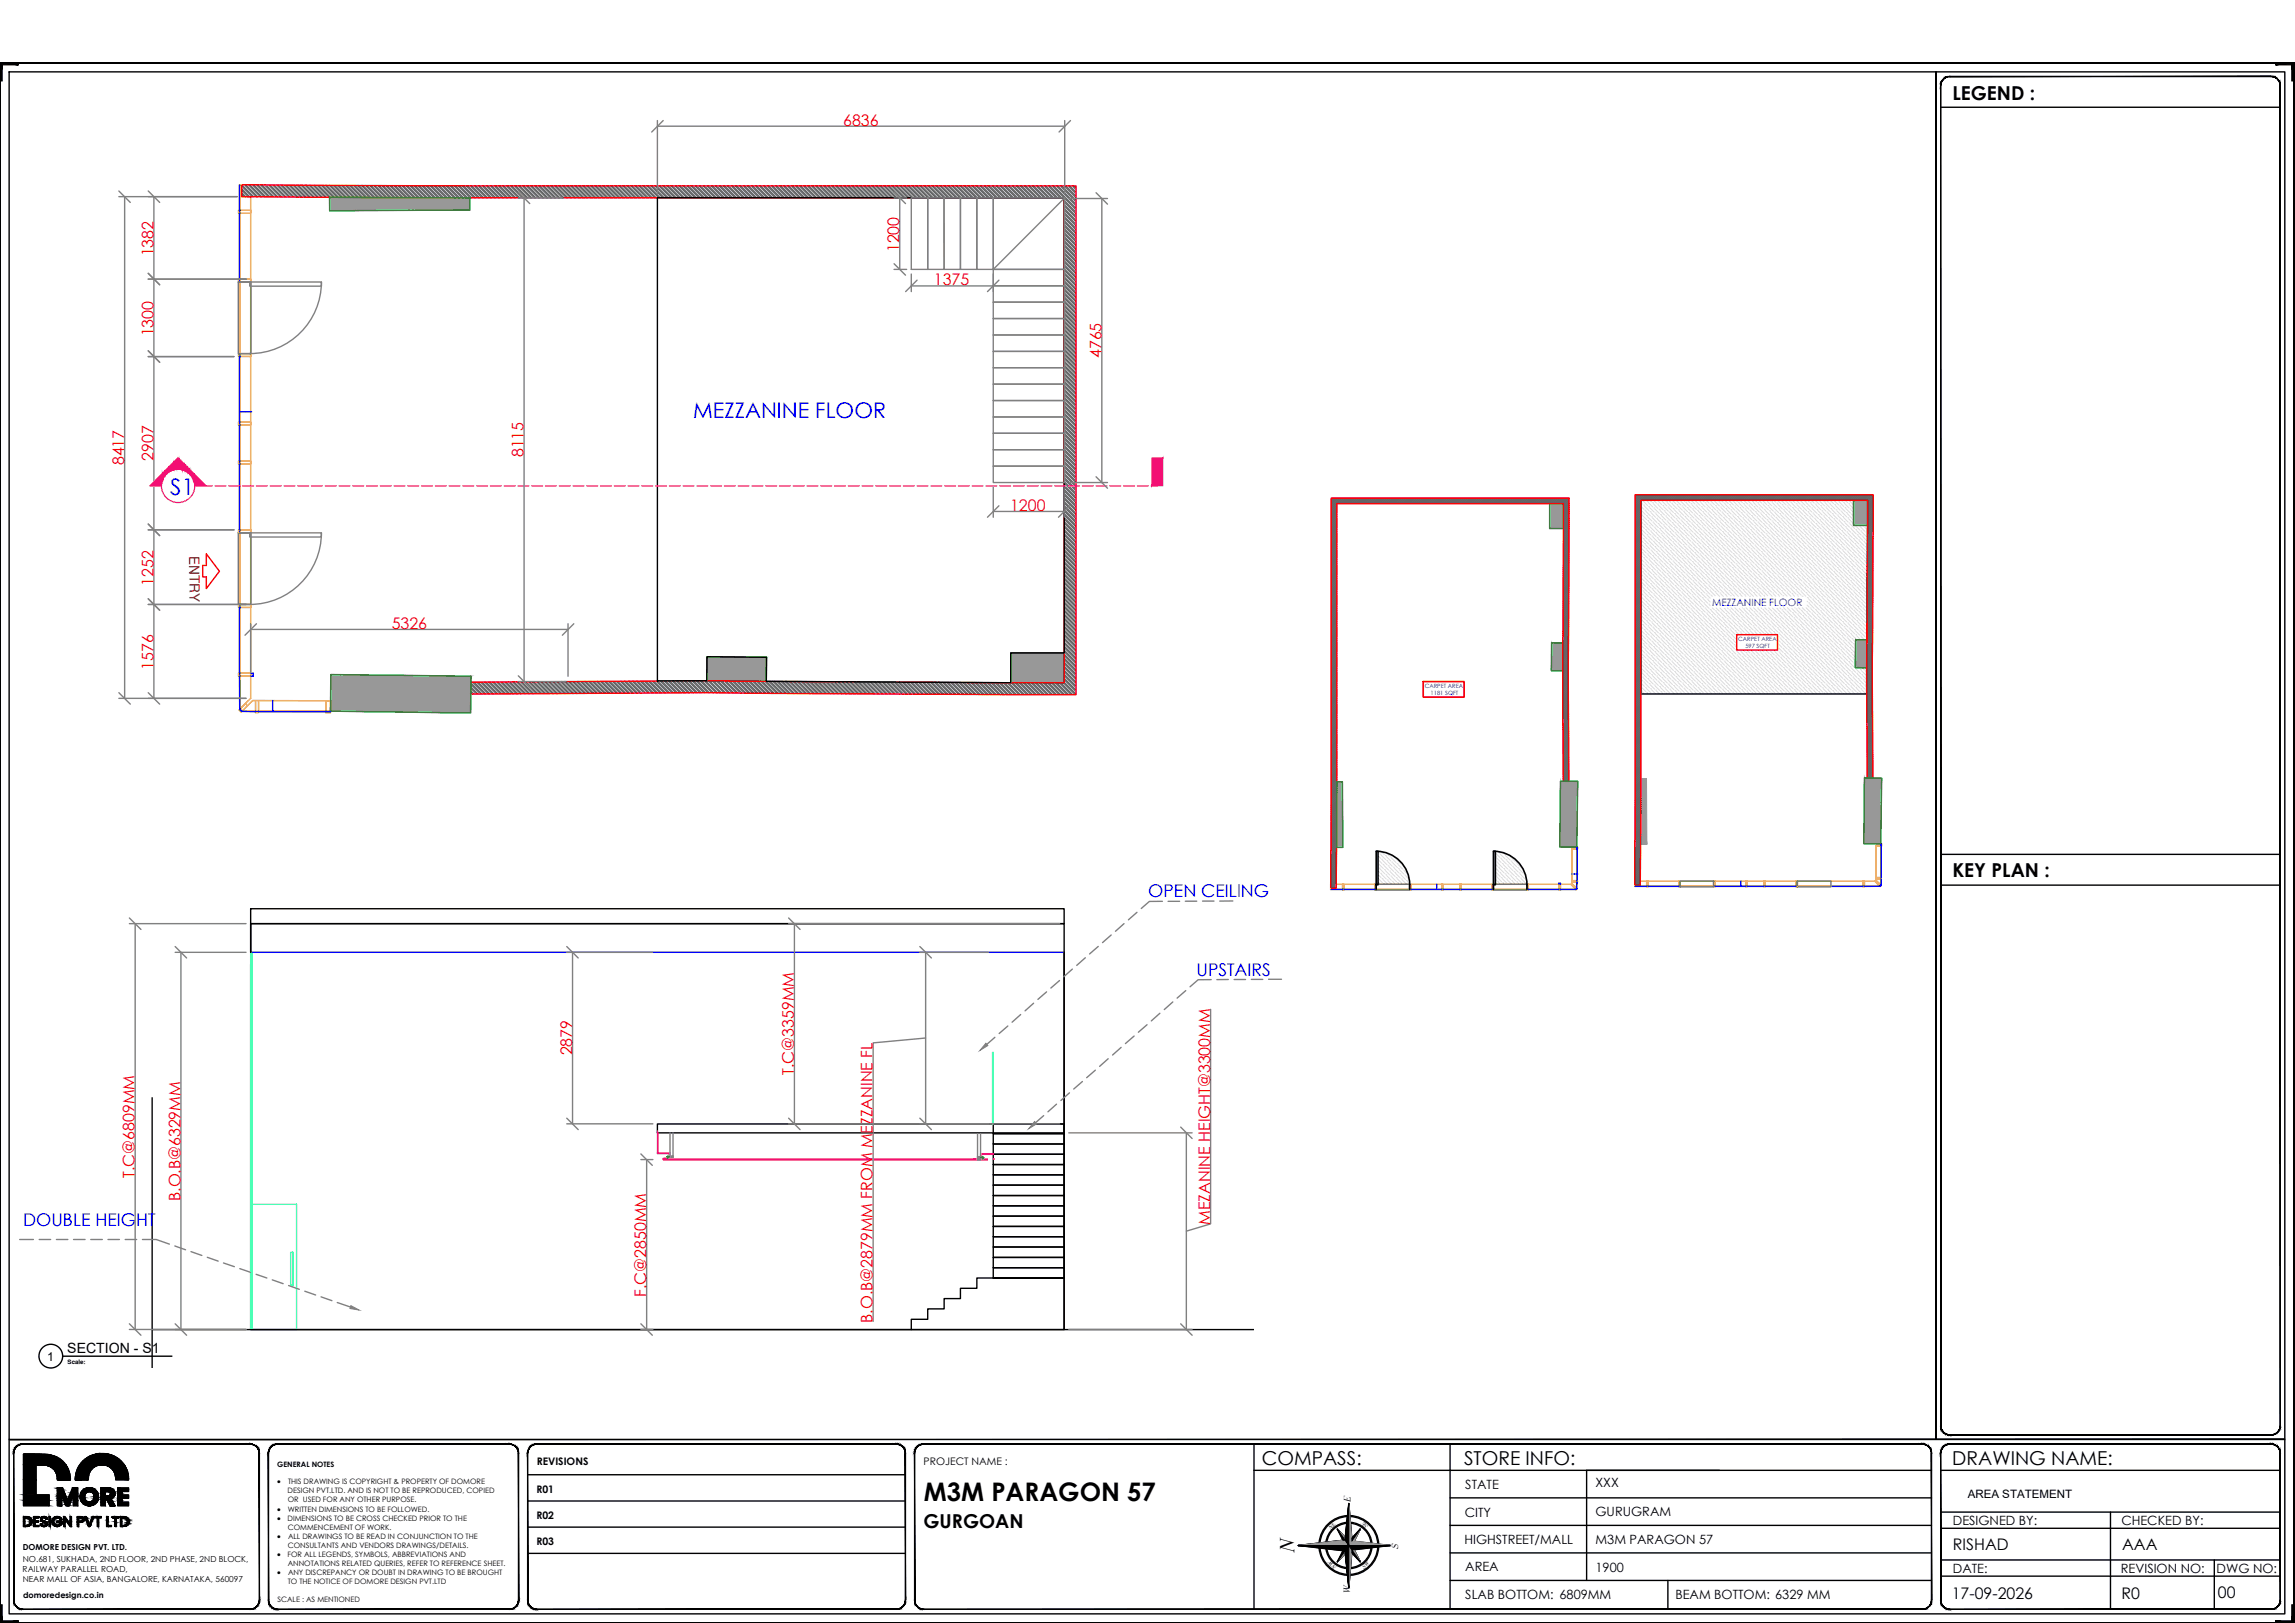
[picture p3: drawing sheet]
<svg xmlns="http://www.w3.org/2000/svg" width="420mm" height="297mm" viewBox="0 0 420 297" stroke-linecap="round" stroke-linejoin="round" font-family="sans-serif">
<defs><g id="words">
<text font-size="4.7" x="169.1" y="274.8">M3M PARAGON 57</text>
<text font-size="4.2" fill="#00f" x="31.2" y="90.6">S1</text>
<text font-size="3.9" fill="#00f" x="126.9" y="76.6">MEZZANINE FLOOR</text>
<text font-size="3.8" x="236.9" y="284.2" transform="rotate(-90 236.9 284.2)">N</text>
<g font-size="3.5">
<text x="357.4" y="18.2">LEGEND :</text>
<text x="357.4" y="160.5">KEY PLAN :</text>
<text x="231" y="268.1">COMPASS:</text>
<text x="268" y="268.1">STORE INFO:</text>
<text x="357.4" y="268.1">DRAWING NAME:</text>
<text x="169.1" y="279.6">GURGOAN</text>
</g>
<g font-size="3.2" fill="#00f">
<text x="210.2" y="164.2">OPEN CEILING</text>
<text x="219.1" y="178.5">UPSTAIRS</text>
<text x="4.2" y="224.3">DOUBLE HEIGHT</text>
</g>
<g font-size="2.9" fill="#f00">
<text x="154.4" y="23">6836</text>
<text x="28.1" y="46.9" transform="rotate(-90 28.1 46.9)">1382</text>
<text x="164.6" y="46.2" transform="rotate(-90 164.6 46.2)">1200</text>
<text x="171" y="52.2">1375</text>
<text x="28.1" y="61.6" transform="rotate(-90 28.1 61.6)">1300</text>
<text x="201.6" y="65.5" transform="rotate(-90 201.6 65.5)">4765</text>
<text x="95.9" y="83.7" transform="rotate(-90 95.9 83.7)">8115</text>
<text x="22.7" y="85.2" transform="rotate(-90 22.7 85.2)">8417</text>
<text x="28.1" y="84.4" transform="rotate(-90 28.1 84.4)">2907</text>
<text x="184.9" y="93.5">1200</text>
<text x="28.1" y="107.2" transform="rotate(-90 28.1 107.2)">1252</text>
<text x="71.7" y="115.1">5326</text>
<text x="28.1" y="122.6" transform="rotate(-90 28.1 122.6)">1576</text>
<text x="104.7" y="193.2" transform="rotate(-90 104.7 193.2)">2879</text>
<text x="145.3" y="196.7" transform="rotate(-90 145.3 196.7)">T.C@3359MM</text>
<text x="24.6" y="215.5" transform="rotate(-90 24.6 215.5)">T.C@6809MM</text>
<text x="33" y="219.8" transform="rotate(-90 33 219.8)">B.O.B@6329MM</text>
<text x="221.5" y="224.2" transform="rotate(-90 221.5 224.2)">MEZANINE HEIGHT@3300MM</text>
<text x="118.3" y="237.3" transform="rotate(-90 118.3 237.3)">F.C@2850MM</text>
<text x="159.7" y="242.1" transform="rotate(-90 159.7 242.1)">B.O.B@2879MM FROM MEZZANINE FL</text>
</g>
<g font-size="2.9">
<text x="357.5" y="283.7">RISHAD</text>
<text x="388.5" y="283.7">AAA</text>
<text x="357.3" y="292.6">17-09-2026</text>
<text x="388.4" y="292.6">R0</text>
<text x="406.1" y="292.4">00</text>
</g>
<text font-size="2.6" x="12.3" y="247.7">SECTION - S1</text>
<text font-size="2.5" fill="#991b1e" x="34.7" y="101.7" transform="rotate(90 34.7 101.7)">ENTRY</text>
<g font-size="2.3">
<text x="268.3" y="272.5">STATE</text>
<text x="292.1" y="272.2">XXX</text>
<text x="268.2" y="277.6">CITY</text>
<text x="292.1" y="277.4">GURUGRAM</text>
<text x="357.5" y="279.2">DESIGNED BY:</text>
<text x="388.4" y="279.2">CHECKED BY:</text>
<text x="268.1" y="282.6">HIGHSTREET/MALL</text>
<text x="268.2" y="287.6">AREA</text>
<text x="292.1" y="282.7">M3M PARAGON 57</text>
<text x="292.1" y="287.7">1900</text>
<text x="357.5" y="287.9">DATE:</text>
<text x="388.3" y="287.9">REVISION NO:</text>
<text x="405.8" y="287.9">DWG NO:</text>
<text x="268.3" y="292.7">SLAB BOTTOM: 6809MM</text>
<text x="306.7" y="292.7">BEAM BOTTOM: 6329 MM</text>
</g>
<text font-size="2.2" x="8.7" y="249">1</text>
<text font-size="2.1" x="360.2" y="274.1">AREA STATEMENT</text>
<g font-size="1.9">
<text x="98.3" y="268.2">REVISIONS</text>
<text x="169.1" y="268.2">PROJECT NAME :</text>
<text x="98.2" y="273.2">R01</text>
<text x="98.2" y="278">R02</text>
<text x="98.2" y="282.8">R03</text>
</g>
<text font-size="1.8" fill="#00f" x="313.5" y="110.9">MEZZANINE FLOOR</text>
<g font-size="1.8">
<text x="247.3" y="275" transform="rotate(-90 247.3 275)">E</text>
<text x="256" y="283.5" transform="rotate(-90 256 283.5)">S</text>
<text x="247.2" y="291.7" transform="rotate(-90 247.2 291.7)">W</text>
</g>
<g font-size="1.5">
<text x="4.1" y="287.7">RAILWAY PARALLEL ROAD,</text>
<text x="4.2" y="283.6">DOMORE DESIGN PVT. LTD.</text>
<text x="4.2" y="285.8">NO.681, SUKHADA, 2ND FLOOR, 2ND PHASE, 2ND BLOCK,</text>
<text x="4.2" y="289.5">NEAR MALL OF ASIA, BANGALORE, KARNATAKA, 560097</text>
<text x="4.2" y="292.4">domoredesign.co.in</text>
</g>
<g font-size="1.4">
<text x="50.7" y="268.4">GENERAL NOTES</text>
<text x="50.7" y="271.7">·</text>
<text x="52.6" y="273.3">DESIGN PVT.LTD. AND IS NOT TO BE REPRODUCED, COPIED</text>
<text x="52.7" y="275">OR USED FOR ANY OTHER PURPOSE.</text>
<text x="52.7" y="271.7">THIS DRAWING IS COPYRIGHT &amp; PROPERTY OF DOMORE</text>
<text x="50.7" y="276.6">·</text>
<text x="50.7" y="278.3">·</text>
<text x="50.7" y="281.6">·</text>
<text x="52.6" y="278.3">DIMENSIONS TO BE CROSS CHECKED PRIOR TO THE</text>
<text x="52.7" y="276.6">WRITTEN DIMENSIONS TO BE FOLLOWED.</text>
<text x="52.7" y="279.9">COMMENCEMENT OF WORK.</text>
<text x="52.7" y="281.6">ALL DRAWINGS TO BE READ IN CONJUNCTION TO THE</text>
<text x="50.7" y="284.9">·</text>
<text x="52.6" y="284.9">FOR ALL LEGENDS, SYMBOLS, ABBREVIATIONS AND</text>
<text x="52.7" y="286.6">ANNOTATIONS RELATED QUERIES, REFER TO REFERENCE SHEET.</text>
<text x="52.7" y="283.2">CONSULTANTS AND VENDORS DRAWINGS/DETAILS.</text>
<text x="50.7" y="288.2">·</text>
<text x="50.8" y="293.1">SCALE : AS MENTIONED</text>
<text x="52.7" y="289.9">TO THE NOTICE OF DOMORE DESIGN PVT.LTD</text>
<text x="52.7" y="288.2">ANY DISCREPANCY OR DOUBT IN DRAWING TO BE BROUGHT</text>
</g>
<g font-size="1.1" fill="#00f">
<text x="318.2" y="117.3">CARPET AREA</text>
<text x="319.5" y="118.6">597 SQFT</text>
<text x="260.8" y="125.9">CARPET AREA</text>
<text x="261.9" y="127.2">1181 SQFT</text>
</g>
<g font-size="1.1">
<text x="12.4" y="249.7">Scale:</text>
<text x="243.6" y="280" transform="rotate(-44 243.6 280)">NE</text>
<text x="250.5" y="279.3" transform="rotate(-135 250.5 279.3)">SE</text>
<text x="244.7" y="286.8" transform="rotate(-136 244.7 286.8)">NW</text>
<text x="249.7" y="287.2" transform="rotate(-45 249.7 287.2)">SW</text>
</g>
</g></defs>
<!-- layer: FLOOR -->
<path d="M120.4 36.2h74.4v83.3h-9.8v5.5l-44.7-.3v-4.4l-10.9-.1v4.4h-9zM300.4 91.6h38.9v4.5h2.6l-.1 21h-2.1v5.1h2v4.8h-41.3zM45.9 166.3h148.9v2.7h-148.9zM45.9 169h148.9v74.3h-148.9v-66.8M45.9 169v5.3zM194.8 174.3v69M120.4 205.7h74.4v1.6h-74.4zM181.8 233.9h-3v1.9h-3v1.9h-3v1.9h-3v1.9h-3v1.8M27.9 243.3h201.7" fill="none" stroke="#000" stroke-width=".25"/>
<!-- layer: DIM -->
<path d="M45.9 174.3h148.9" fill="none" stroke="#00f" stroke-width=".25"/>
<!-- layer: COL HAT -->
<g fill="#989898" stroke="#989898" stroke-width=".18">
<path d="M140.3 120.3v4.4z"/>
<path d="M129.4 120.2v4.4z"/>
<path d="M86.2 123.7v1.1z"/>
<path d="M86.2 127v1.1z"/>
<path d="M86 36.2v2.2z"/>
<path d="M60.3 38.6l25.7-2.4v2.2z"/>
<path d="M284.1 117.7h2z"/>
<path d="M284 122.8h2.1z"/>
<path d="M285.7 143h.5z"/>
<path d="M287.2 143h.5z"/>
<path d="M244.7 143.1h1.1z"/>
<path d="M244.7 143.1h1.1v12z"/>
<path d="M339.7 117.1h2.1z"/>
<path d="M339.7 122.2h2z"/>
<path d="M341.3 142.4h.5z"/>
<path d="M342.9 142.4h.5z"/>
<path d="M300.4 142.5h1z"/>
<path d="M300.4 142.5h1l.1 12z"/>
<path d="M185 125h9.8v-5.5zM185 119.5h9.8l-9.8 5.5z"/>
<path d="M129.4 124.6l10.9 .1v-4.4zM129.4 120.2l10.9 .1-10.9 4.3z"/>
<path d="M129.4 124.5v.1zM129.4 120.2v4.4z"/>
<path d="M86.2 123.7v2.6zM86.2 123.7v2.6z"/>
<path d="M86.2 123.7v3.3zM86.2 123.7v3.3z"/>
<path d="M86.2 123.7l-.1 6.8zM86.1 123.7v6.8z"/>
<path d="M60.6 130.2l25.5 .3v-6.8zM60.6 123.5l25.5 .2-25.5 6.5z"/>
<path d="M60.6 123.5l-.1 6.7zM60.6 123.5l-.1 6.7z"/>
<path d="M60.5 128.3v1.9zM60.5 128.3v1.9zM60.5 128.3v1.9z"/>
<path d="M60.3 36.1v2.5l25.7-2.4zM60.3 36.1v2.5z"/>
<path d="M283.7 92.2l2.5 4.5v-4.5zM283.7 92.2l2.5 4.5h-2.5z"/>
<path d="M284.1 117.7l2 5.1v-5.1zM284.1 117.7l2 5.1h-2.1z"/>
<path d="M285.7 143h1.2zM285.7 143h1.2z"/>
<path d="M285.7 143h1.5zM285.7 143h1.5z"/>
<path d="M285.7 143h3.1zM285.7 143h3.1z"/>
<path d="M285.7 143l3 12 .1-12zM285.7 143l3 12h-3.2z"/>
<path d="M285.5 155h3.2zM285.5 155h3.2z"/>
<path d="M287.8 155h.9zM287.8 155h.9zM287.8 155h.9z"/>
<path d="M244.7 155.1h1.1zM244.7 143.1l1.1 12h-1.1z"/>
<path d="M339.3 91.6l2.6 4.6v-4.6zM339.3 91.6l2.6 4.6h-2.6z"/>
<path d="M339.7 117.1l2 5.1 .1-5.1zM339.7 117.1l2 5.1h-2z"/>
<path d="M341.3 142.4h1.2zM341.3 142.4h1.2z"/>
<path d="M341.3 142.4h1.6zM341.3 142.4h1.6z"/>
<path d="M341.3 142.4h3.2zM341.3 142.4h3.2z"/>
<path d="M341.3 142.4l3 12 .2-12zM341.3 142.4l3 12h-3.1z"/>
<path d="M341.2 154.4h3.1zM341.2 154.4h3.1zM343.5 154.4h.8z"/>
<path d="M343.5 154.4h.8zM343.5 154.4h.8z"/>
<path d="M300.4 154.5h1.1zM300.4 142.5l1.1 12h-1.1z"/>
</g>
<!-- layer: COLUMN -->
<path d="M60.3 36.1l25.7 .1v2.2l-25.7 .2zM283.7 92.2h2.5v4.5h-2.5zM339.3 91.6h2.6v4.6h-2.6zM185 119.5h9.8v5.5h-9.8zM284.1 117.7h2v5.1h-2.1zM339.7 117.1h2.1l-.1 5.1h-2zM60.6 123.5l25.6 .2-.1 6.8-25.6-.3zM129.4 120.2l10.9 .1v4.4l-10.9-.1zM244.7 143.1h1.1v12h-1.1zM285.7 143h3.1l-.1 12h-3.2zM341.3 142.4h3.2l-.2 12h-3.1z" fill="none" stroke="#0f0" stroke-width=".25"/>
<!-- layer: 8 Aluminium section -->
<g fill="none" stroke="#dda500" stroke-width=".25">
<path d="M43.8 38.5h-.1v.5h.1M44 38.5h1.9v.5h-1.9zM44 39v12.1M44.3 36h1.6v91.8l-1.9 1.9v-6M44.3 33.8h-.3v4.7M43.8 51.1h-.1v.5h.1M44 51.1h1.9v.5h-1.9zM44 51.6v13.1M43.8 77.3h-.1v.5h.1M43.8 64.7h-.1v.5h.1M44 64.7h1.9v.5h-1.9zM44 77.3h1.9v.5h-1.9z"/>
<path d="M44 65.2v12.1M44 77.8v6.6M43.8 97h-.1v.5h.1M43.8 84.4h-.1v.5h.1M44 97h1.9v.5h-1.9zM44 84.4h1.9v.5h-1.9zM44 84.9v12.1M44 97.5v13.1M43.8 110.6h-.1v.6h.1M44 110.6h1.9v.6h-1.9zM44 111.2v12M43.8 123.2h-.1v.5h.1"/>
<path d="M43.9 129.8l-.1 .1 .4 .4 .1-.1M44 123.2h1.9v.5h-1.9zM44 129.7l.9-.9 .4 .4-.9 .9zM44.4 130.1l16.1 .1v-1.9h-.8v1.9M46.8 130.1v-1.9h.5v1.9M46.8 130.2v.2h.5v-.2M46.8 128.2h-.5l-1.3 1.2M47.3 128.2l12.4 .1M59.7 130.3v.2h.8v-.2M287.8 155.4v5.8M288.7 155.4h-.9v-.4h.9l-.1 7.6M288.7 155v.4"/>
<path d="M344.3 154.4v7.6M344.3 154.8h-.8l-.1 5.8M344.5 154.4l-.1 .4M243.6 162.6v.2h2.2M244.6 162.6v-.8h43l.9 1h-2.8M245.8 161.8h.2v1h-.2zM245.8 162.8h.2M246 162.8h5.7M251.7 161.8h.2v1h-.2zM251.7 162.8h.2M251.9 162.8h6.2M258.1 161.8h.2v1h-.2z"/>
<path d="M258.1 162.8h.2M258.3 162.8h5.6M263.9 161.8h.3v1h-.3zM263.9 162.8h.3M264.2 162.8h3.1M267.3 161.8h.2v1h-.2zM267.3 162.8h.2M267.5 162.8h5.7M273.2 161.8h.2v1h-.2zM273.2 162.8h.2M273.4 162.8h6.1M279.5 161.8h.3v1h-.3z"/>
<path d="M279.5 162.8h.3M279.8 162.8h5.6M285.4 161.8h.3v1h-.3zM285.4 162.8h.3M287.8 161.4v.3l.5 .5M288 162.3l.2-.2 .4 .5-.1 .2zM288.6 161.2h-.8v.2h.8M288.7 162.6l-.2 .2M288.7 161.2v.2M299.3 162v.2h2.2M300.3 162v-.7h42.9l.9 .9h-2.8M301.5 161.3h.2v.9h-.2z"/>
<path d="M301.5 162.2h.2M301.7 162.2h5.6M307.3 161.3h.3v.9h-.3zM307.3 162.2h.3M307.6 162.2h6.1M313.7 161.3h.3v.9h-.3zM313.7 162.2h.3M314 162.2h5.6M319.6 161.3h.2v.9h-.2zM319.6 162.2h.2M319.8 162.2h3.1M322.9 161.3h.3v.9h-.3z"/>
<path d="M322.9 162.2h.3M323.2 162.2h5.6M328.8 161.3h.3v.9h-.3zM328.8 162.2h.3M329.1 162.2h6.1M335.4 162.2h5.7M341.1 161.3h.2v.9h-.2zM341.1 162.2h.2M343.4 160.9v.2l.6 .6M343.7 161.7l.2-.2 .4 .5-.2 .2zM344.3 160.6h-.9v.3h.9M344.4 162l-.2 .2"/>
</g>
<!-- layer: A-WALL HATCH -->
<g fill="none" stroke="#636466" stroke-width=".25">
<path d="M44.3 35.5l.4 .5M44.3 33.9l2.1 2.1M44.3 34.1l1.9 1.9M44.3 34.6l1.4 1.4M44.3 34.8l1.2 1.2M44.3 35.3l.7 .7M44.7 33.8l2.2 2.2M45 33.8l2.2 2.2M45.5 33.8l2.2 2.2M45.7 33.8l2.2 2.2M46.2 33.8l2.2 2.2M46.5 33.8l2.2 2.2"/>
<path d="M47 33.8l2.2 2.2M47.2 33.8l2.2 2.2M47.7 33.8l2.2 2.2M47.9 33.8l2.2 2.2M48.5 33.9l2.2 2.1M48.7 33.9l2.2 2.2M49.2 33.9l2.2 2.2M49.4 33.9l2.2 2.2M49.9 33.9l2.2 2.2M50.2 33.9l2.2 2.2M50.7 33.9l2.2 2.2M50.9 33.9l2.2 2.2"/>
<path d="M51.4 33.9l2.2 2.2M51.6 33.9l2.2 2.2M52.2 33.9l2.2 2.2M52.4 33.9l2.2 2.2M52.9 33.9l2.2 2.2M53.1 33.9l2.2 2.2M53.6 33.9l2.2 2.2M53.9 33.9l2.2 2.2M54.4 33.9l2.2 2.2M54.6 33.9l2.2 2.2M55.1 33.9l2.2 2.2M55.4 33.9l2.2 2.2"/>
<path d="M55.9 33.9l2.2 2.2M56.1 33.9l2.2 2.2M56.6 33.9l2.2 2.2M56.8 33.9l2.2 2.2M57.3 33.9l2.2 2.2M57.6 33.9l2.2 2.2M58.1 33.9l2.2 2.2M58.3 33.9l2.2 2.2M58.8 33.9l2.2 2.2M59.1 33.9l2.2 2.2M59.6 33.9l2.1 2.2M59.8 33.9l2.2 2.2"/>
<path d="M60.3 33.9l2.2 2.2M60.5 33.9l2.2 2.2M61 33.9l2.2 2.2M61.3 33.9l2.2 2.2M61.8 33.9l2.2 2.2M62 33.9l2.2 2.2M62.5 33.9l2.2 2.2M62.8 33.9l2.1 2.2M63.2 33.9l2.2 2.2M63.5 33.9l2.2 2.2M64 34l2.2 2.1M64.2 34l2.2 2.1"/>
<path d="M64.7 34l2.2 2.1M65 34l2.2 2.1M65.4 34l2.2 2.1M65.7 34l2.2 2.1M66.2 34l2.2 2.1M66.4 34l2.2 2.1M66.9 34l2.2 2.2M67.2 34l2.2 2.2M67.7 34l2.1 2.2M67.9 34l2.2 2.2M68.4 34l2.2 2.2M68.6 34l2.2 2.2"/>
<path d="M69.2 34l2.1 2.2M69.4 34l2.2 2.2M69.9 34l2.2 2.2M70.1 34l2.2 2.2M70.6 34l2.2 2.2M70.9 34l2.1 2.2M71.4 34l2.2 2.2M71.6 34l2.2 2.2M72.1 34l2.2 2.2M72.3 34l2.2 2.2M72.8 34l2.2 2.2M73.1 34l2.2 2.2"/>
<path d="M73.6 34l2.2 2.2M73.8 34l2.2 2.2M74.3 34l2.2 2.2M74.5 34l2.3 2.2M75 34l2.2 2.2M75.3 34l2.2 2.2M75.8 34l2.2 2.2M76 34l2.2 2.2M76.5 34l2.2 2.2M76.8 34l2.2 2.2M77.3 34l2.1 2.2M77.5 34l2.2 2.2"/>
<path d="M78 34l2.2 2.2M78.2 34l2.2 2.2M78.7 34l2.2 2.2M79 34l2.2 2.2M79.5 34l2.2 2.2M79.7 34l2.2 2.2M80.2 34l2.2 2.2M80.5 34l2.1 2.2M80.9 34l2.2 2.2M81.2 34l2.2 2.2M81.7 34l2.2 2.2M81.9 34l2.2 2.2"/>
<path d="M82.4 34l2.2 2.2M82.7 34l2.2 2.2M83.2 34l2.1 2.2M83.4 34l2.2 2.2M83.9 34l2.2 2.2M84.1 34l2.2 2.2M84.6 34l2.2 2.2M84.9 34l2.2 2.2M85.4 34l2.1 2.2M85.6 34l2.2 2.2M86.1 34l2.2 2.2M86.4 34l2.1 2.2"/>
<path d="M86.8 34l2.2 2.2M87.1 34l2.2 2.2M87.6 34l2.2 2.2M87.8 34l2.2 2.2M88.3 34l2.2 2.2M88.6 34l2.1 2.2M89 34l2.2 2.2M89.3 34l2.2 2.2M89.8 34l2.2 2.2M90 34l2.2 2.2M90.5 34l2.2 2.2M90.8 34l2.1 2.2"/>
<path d="M91.2 34l2.2 2.2M91.5 34l2.2 2.2M92 34l2.2 2.2M92.2 34l2.2 2.2M92.7 34l2.2 2.2M93 34l2.1 2.2M93.5 34l2.1 2.2M93.7 34l2.2 2.2M94.2 34l2.2 2.2M94.4 34l2.2 2.2M94.9 34l2.2 2.2M95.2 34l2.1 2.2"/>
<path d="M95.7 34l2.1 2.2M95.9 34l2.2 2.2M96.4 34l2.2 2.2M96.6 34l2.2 2.2M97.1 34l2.2 2.2M97.4 34l2.1 2.2M97.9 34l2.2 2.2M98.1 34l2.2 2.2M98.6 34l2.2 2.2M98.8 34l2.2 2.2M99.3 34l2.2 2.2M99.6 34l2.2 2.2"/>
<path d="M100.1 34l2.2 2.2M100.3 34l2.2 2.2M100.8 34l2.2 2.2M101 34l2.2 2.2M101.5 34l2.2 2.2M101.8 34l2.2 2.2M102.3 34l2.2 2.2M102.5 34l2.2 2.2M103 34l2.2 2.2M103.3 34l2.1 2.2M103.7 34l2.2 2.2M104 34l2.2 2.2"/>
<path d="M104.5 34l2.2 2.2M104.7 34l2.2 2.2M105.2 34l2.2 2.2M105.5 34l2.1 2.2M105.9 34l2.2 2.2M106.2 34l2.2 2.2M106.7 34l2.2 2.2M106.9 34l2.2 2.2M107.4 34l2.2 2.2M107.7 34l2.1 2.2M108.1 34l2.2 2.2M108.4 34l2.2 2.2"/>
<path d="M108.9 34l2.2 2.2M109.1 34l2.2 2.2M109.6 34l2.2 2.2M109.9 34l2.2 2.2M110.4 34l2.1 2.2M110.6 34l2.2 2.2M111.1 34l2.2 2.2M111.3 34l2.2 2.2M111.8 34l2.2 2.2M112.1 34l2.2 2.2M112.6 34l2.1 2.2M112.8 34l2.2 2.2"/>
<path d="M113.3 34l2.2 2.2M113.5 34l2.2 2.2M114 34l2.2 2.2M114.3 34l2.2 2.2M114.8 34l2.1 2.2M115 34l2.2 2.2M115.5 34l2.2 2.2M115.7 34l2.2 2.2M116.2 34l2.2 2.2M116.5 34l2.2 2.2M117 34l2.1 2.2M117.2 34l2.2 2.2"/>
<path d="M117.7 34l2.2 2.2M117.9 34l2.2 2.2M118.4 34l2.2 2.2M118.7 34l2.2 2.2M119.2 34l2.1 2.2M119.4 34l2.2 2.2M119.9 34l2.2 2.2M120.1 34l2.2 2.2M120.6 34l2.2 2.2M120.9 34l2.2 2.2M121.4 34l2.1 2.2M121.6 34l2.2 2.2"/>
<path d="M122.1 34l2.2 2.2M122.4 34l2.1 2.2M122.9 34l2.1 2.2M123.1 34l2.2 2.2M123.6 34l2.2 2.2M123.8 34l2.2 2.2M124.3 34l2.2 2.2M124.6 34l2.1 2.2M125.1 34l2.1 2.2M125.3 34l2.2 2.2M125.8 34l2.2 2.2M126 34l2.2 2.2"/>
<path d="M126.5 34l2.2 2.2M126.8 34l2.1 2.2M127.3 34l2.1 2.2M127.5 34l2.2 2.2M128 34l2.2 2.2M128.2 34l2.2 2.2M128.7 34l2.2 2.2M129 34l2.1 2.2M129.5 34l2.1 2.2M129.7 34l2.2 2.2M130.2 34l2.2 2.2M130.5 34l2.1 2.2"/>
<path d="M130.9 34l2.2 2.2M131.2 34l2.1 2.2M131.7 34l2.1 2.2M131.9 34l2.2 2.2M132.4 34l2.2 2.2M132.7 34l2.1 2.2M133.1 34l2.2 2.2M133.4 34l2.2 2.2M133.9 34l2.2 2.2M134.1 34l2.2 2.2M134.6 34l2.2 2.2M134.9 34l2.1 2.2"/>
<path d="M135.3 34l2.2 2.2M135.6 34l2.2 2.2M136.1 34l2.2 2.2M136.3 34l2.2 2.2M136.8 34l2.2 2.2M137.1 34l2.1 2.2M137.5 34l2.2 2.2M137.8 34l2.2 2.2M138.3 34l2.2 2.2M138.5 34l2.2 2.2M139 34l2.2 2.2M139.3 34l2.1 2.2"/>
<path d="M139.7 34l2.2 2.2M140 34l2.2 2.2M140.5 34l2.2 2.2M140.7 34l2.2 2.2M141.2 34l2.2 2.2M141.5 34l2.1 2.2M141.9 34l2.2 2.2M142.2 34l2.2 2.2M142.7 34l2.2 2.2M142.9 34l2.2 2.2M143.4 34l2.2 2.2M143.7 34l2.2 2.2"/>
<path d="M144.2 34l2.1 2.2M144.4 34l2.2 2.2M144.9 34l2.2 2.2M145.1 34l2.2 2.2M145.6 34l2.2 2.2M145.9 34l2.2 2.2M146.4 34l2.1 2.2M146.6 34l2.2 2.2M147.1 34l2.2 2.2M147.3 34l2.2 2.2M147.8 34l2.2 2.2M148.1 34l2.2 2.2"/>
<path d="M148.6 34l2.1 2.2M148.8 34l2.2 2.2M149.3 34l2.2 2.2M149.5 34l2.2 2.2M150 34l2.2 2.2M150.3 34l2.2 2.2M150.8 34l2.2 2.2M151 34l2.2 2.2M151.5 34l2.2 2.2M151.7 34l2.2 2.2M152.2 34l2.2 2.2M152.5 34l2.2 2.2"/>
<path d="M153 34l2.2 2.2M153.2 34l2.2 2.2M153.7 34l2.2 2.2M153.9 34l2.2 2.2M154.5 34l2.1 2.2M154.7 34l2.2 2.2M155.2 34l2.2 2.2M155.4 34l2.2 2.2M155.9 34l2.2 2.2M156.2 34l2.1 2.2M156.7 34l2.1 2.2M156.9 34l2.2 2.2"/>
<path d="M157.4 34l2.2 2.2M157.6 34l2.2 2.2M158.1 34l2.2 2.2M158.4 34l2.1 2.2M158.9 34l2.1 2.2M159.1 34l2.2 2.2M159.6 34l2.2 2.2M159.8 34l2.2 2.2M160.3 34l2.2 2.2M160.6 34l2.2 2.2M161.1 34l2.1 2.2M161.3 34l2.2 2.2"/>
<path d="M161.8 34l2.2 2.2M162 34l2.2 2.2M162.5 34l2.2 2.2M162.8 34l2.2 2.2M163.3 34l2.1 2.2M163.5 34l2.2 2.2M164 34l2.2 2.2M164.2 34l2.2 2.2M164.7 34l2.2 2.2M165 34l2.2 2.2M165.5 34l2.1 2.2M165.7 34l2.2 2.2"/>
<path d="M166.2 34l2.2 2.2M166.5 34l2.1 2.2M166.9 34l2.2 2.2M167.2 34l2.2 2.2M167.7 34l2.2 2.2M167.9 34l2.2 2.2M168.4 34l2.2 2.2M168.7 34l2.1 2.2M169.1 34l2.2 2.2M169.4 34l2.2 2.2M169.9 34l2.2 2.2M170.1 34l2.2 2.2"/>
<path d="M170.6 34l2.2 2.2M170.9 34l2.1 2.2M171.3 34l2.2 2.2M171.6 34l2.2 2.2M172.1 34l2.2 2.2M172.3 34l2.2 2.2M172.8 34l2.2 2.2M173.1 34l2.1 2.2M173.5 34l2.2 2.2M173.8 34l2.2 2.2M174.3 34l2.2 2.2M174.5 34l2.2 2.2"/>
<path d="M175 34l2.2 2.2M175.3 34l2.1 2.2M175.7 34l2.2 2.2M176 34l2.2 2.2M176.5 34l2.2 2.2M176.7 34l2.2 2.2M177.2 34l2.2 2.2M177.5 34l2.1 2.2M177.9 34l2.2 2.2M178.2 34l2.2 2.2M178.7 34l2.2 2.2M178.9 34l2.2 2.2"/>
<path d="M179.4 34l2.2 2.2M179.7 34l2.2 2.2M180.2 34l2.2 2.2M180.4 34l2.2 2.2M180.9 34l2.2 2.2M181.1 34l2.2 2.2M181.6 34l2.2 2.2M181.9 34l2.2 2.2M182.4 34l2.2 2.2M182.6 34l2.2 2.2M183.1 34l2.2 2.2M183.3 34l2.2 2.2"/>
<path d="M183.8 34l2.2 2.2M184.1 34l2.2 2.2M184.6 34l2.2 2.2M184.8 34l2.2 2.2M185.3 34l2.2 2.2M185.5 34l2.2 2.2M186 34l2.2 2.2M186.3 34l2.2 2.2M186.8 34l2.2 2.2M187 34l2.2 2.2M187.5 34l2.2 2.2M187.7 34l2.2 2.2"/>
<path d="M188.3 34l2.1 2.2M188.5 34l2.2 2.2M189 34l2.2 2.2M189.2 34l2.2 2.2M189.7 34l2.2 2.2M189.9 34l2.3 2.2M190.5 34l2.1 2.2M190.7 34l2.2 2.2M191.2 34l2.2 2.2M191.4 34l2.2 2.2M191.9 34l2.2 2.2M192.2 34l2.2 2.2"/>
<path d="M192.7 34l4.3 4.4M192.9 34l4.1 4.1M193.4 34l3.6 3.6M193.6 34l3.4 3.4M194.1 34l2.9 2.9M194.4 34l2.6 2.7M194.8 36.7l2.2 2.2M194.8 37.4l2.2 2.2M194.8 38.1l2.2 2.3M194.8 38.9l2.2 2.2M194.8 39.6l2.2 2.2M194.8 36.9l2.2 2.2"/>
<path d="M194.8 37.7l2.2 2.1M194.8 38.4l2.2 2.2M194.8 39.1l2.2 2.2M194.8 39.9l2.2 2.2M194.9 34l2.1 2.2M195.1 34l1.9 1.9M195.6 34l1.4 1.4M195.8 34l1.2 1.2M196.3 34l.7 .7M196.6 34l.4 .5M194.8 40.4l2.2 2.2M194.8 41.1l2.2 2.2"/>
<path d="M194.8 41.8l2.2 2.2M194.8 42.6l2.2 2.2M194.8 43.3l2.2 2.2M194.8 44l2.2 2.2M194.8 44.8l2.2 2.2M194.8 45.5l2.2 2.2M194.8 46.2l2.2 2.2M194.8 47l2.2 2.2M194.8 47.7l2.2 2.2M194.8 48.4l2.2 2.2M194.8 49.2l2.2 2.2M194.8 49.9l2.2 2.2"/>
<path d="M194.8 50.7l2.2 2.1M194.8 51.4l2.2 2.2M194.8 52.1l2.2 2.2M194.8 52.9l2.2 2.1M194.8 53.6l2.2 2.2M194.8 54.3l2.2 2.2M194.8 55.1l2.2 2.1M194.8 55.8l2.2 2.2M194.8 56.5l2.2 2.2M194.8 57.3l2.2 2.1M194.8 58l2.2 2.2M194.8 58.7l2.2 2.2"/>
<path d="M194.8 59.5l2.2 2.1M194.8 40.6l2.2 2.2M194.8 41.3l2.2 2.2M194.8 42.1l2.2 2.2M194.8 42.8l2.2 2.2M194.8 43.5l2.2 2.2M194.8 44.3l2.2 2.2M194.8 45l2.2 2.2M194.8 45.7l2.2 2.2M194.8 46.5l2.2 2.2M194.8 47.2l2.2 2.2M194.8 47.9l2.2 2.2"/>
<path d="M194.8 48.7l2.2 2.2M194.8 49.4l2.2 2.2M194.8 50.2l2.2 2.1M194.8 50.9l2.2 2.2M194.8 51.6l2.2 2.2M194.8 52.4l2.2 2.2M194.8 53.1l2.2 2.2M194.8 53.8l2.2 2.2M194.8 54.6l2.2 2.2M194.8 55.3l2.2 2.2M194.8 56l2.2 2.2M194.8 56.8l2.2 2.2"/>
<path d="M194.8 57.5l2.2 2.2M194.8 58.2l2.2 2.2M194.8 59l2.2 2.2M194.8 59.7l2.2 2.2M194.8 60.2l2.2 2.2M194.8 60.9l2.2 2.2M194.8 61.7l2.2 2.1M194.8 62.4l2.2 2.2M194.8 63.1l2.2 2.2M194.8 63.9l2.2 2.1M194.8 64.6l2.2 2.2M194.8 65.3l2.2 2.2"/>
<path d="M194.8 66.1l2.2 2.2M194.8 66.8l2.2 2.2M194.8 67.5l2.2 2.2M194.8 68.3l2.2 2.2M194.8 69l2.2 2.2M194.8 69.8l2.2 2.1M194.8 70.5l2.2 2.2M194.8 71.2l2.2 2.2M194.8 72l2.2 2.1M194.8 72.7l2.2 2.2M194.8 73.4l2.2 2.2M194.8 74.2l2.2 2.1"/>
<path d="M194.8 74.9l2.2 2.2M194.8 75.6l2.2 2.2M194.8 76.4l2.2 2.2M194.8 77.1l2.2 2.2M194.8 77.8l2.2 2.2M194.8 78.6l2.2 2.2M194.8 79.3l2.2 2.2M194.8 60.4l2.2 2.2M194.8 61.2l2.2 2.2M194.8 61.9l2.2 2.2M194.8 62.7l2.2 2.1M194.8 63.4l2.2 2.2"/>
<path d="M194.8 64.1l2.2 2.2M194.8 64.9l2.2 2.1M194.8 65.6l2.2 2.2M194.8 66.3l2.2 2.2M194.8 67.1l2.2 2.1M194.8 67.8l2.2 2.2M194.8 68.5l2.2 2.2M194.8 69.3l2.2 2.1M194.8 70l2.2 2.2M194.8 70.7l2.2 2.2M194.8 71.5l2.2 2.1M194.8 72.2l2.2 2.2"/>
<path d="M194.8 72.9l2.2 2.2M194.8 73.7l2.2 2.1M194.8 74.4l2.2 2.2M194.8 75.1l2.2 2.2M194.8 75.9l2.2 2.1M194.8 76.6l2.2 2.2M194.8 77.4l2.2 2.1M194.8 78.1l2.2 2.2M194.8 78.8l2.2 2.2M194.8 79.6l2.2 2.1M194.8 80l2.2 2.2M194.8 80.8l2.2 2.2"/>
<path d="M194.8 81.5l2.2 2.2M194.8 82.2l2.2 2.2M194.8 83l2.2 2.2M194.8 83.7l2.2 2.2M194.8 84.4l2.2 2.2M194.8 85.2l2.2 2.2M194.8 85.9l2.2 2.2M194.8 86.7l2.2 2.1M194.8 87.4l2.2 2.2M194.8 88.1l2.2 2.2M194.8 88.9l2.2 2.1M194.8 89.6l2.2 2.2"/>
<path d="M194.8 90.3l2.2 2.2M194.8 91.1l2.2 2.1M194.8 91.8l2.2 2.2M194.8 92.5l2.2 2.2M194.8 93.3l2.2 2.1M194.8 94l2.2 2.2M194.8 94.7l2.2 2.2M194.8 95.5l2.2 2.1M194.8 96.2l2.2 2.2M194.8 97l2.2 2.1M194.8 97.7l2.2 2.2M194.8 98.4l2.2 2.2"/>
<path d="M194.8 99.2l2.2 2.1M194.8 99.9l2.2 2.2M194.8 80.3l2.2 2.2M194.8 81l2.2 2.2M194.8 81.8l2.2 2.1M194.8 82.5l2.2 2.2M194.8 83.2l2.2 2.2M194.8 84l2.2 2.1M194.8 84.7l2.2 2.2M194.8 85.4l2.2 2.2M194.8 86.2l2.2 2.1M194.8 86.9l2.2 2.2"/>
<path d="M194.8 87.6l2.2 2.2M194.8 88.4l2.2 2.2M194.8 89.1l2.2 2.2M194.8 89.8l2.2 2.2M194.8 90.6l2.2 2.2M194.8 91.3l2.2 2.2M194.8 92l2.2 2.2M194.8 92.8l2.2 2.2M194.8 93.5l2.2 2.2M194.8 94.2l2.2 2.2M194.8 95l2.2 2.2M194.8 95.7l2.2 2.2"/>
<path d="M194.8 96.4l2.2 2.2M194.8 97.2l2.2 2.2M194.8 97.9l2.2 2.2M194.8 98.7l2.2 2.1M194.8 99.4l2.2 2.2M243.9 91.2l-.2 .1M244 91.2l-.3 .3M244.3 91.2l-.6 .5M244.4 91.2l-.7 .6M244.6 91.2l-.9 .8M244.7 91.2l-1 .9M244.7 92.4l-1 1"/>
<path d="M244.7 92.7l-1 1.1M244.7 93.1l-1 1M244.7 93.4l-1 1M244.7 93.8l-1 1M244.7 94.1l-1 1M244.7 94.5l-1 1M244.7 94.8l-1 1M244.7 95.1l-1 1.1M244.7 95.5l-1 1M244.7 95.8l-1 1M244.7 96.2l-1 1M244.7 96.5l-1 1"/>
<path d="M244.7 96.9l-1 1M244.7 97.2l-1 1M244.7 97.5l-1 1.1M244.7 97.9l-1 1M244.7 98.2l-1 1.1M244.7 98.6l-1 1M244.7 98.9l-1 1M244.7 99.3l-1 1M244.7 99.6l-1 1M244.7 100l-1 1M244.7 92.5l-1 1M244.7 92.8l-1 1.1"/>
<path d="M244.7 93.2l-1 1M244.7 93.5l-1 1.1M244.7 93.9l-1 1M244.7 94.2l-1 1M244.7 94.6l-1 1M244.7 94.9l-1 1M244.7 95.3l-1 1M244.7 95.6l-1 1M244.7 95.9l-1 1.1M244.7 96.3l-1 1M244.7 96.6l-1 1M244.7 97l-1 1"/>
<path d="M244.7 97.3l-1 1M244.7 97.7l-1 1M244.7 98l-1 1M244.7 98.3l-1 1.1M244.7 98.7l-1 1M244.7 99l-1 1.1M244.7 99.4l-1 1M244.7 99.7l-1 1M244.9 91.2l-1.2 1.2M245 91.2l-1.3 1.3M245.3 91.2l-1.6 1.5M245.4 91.2l-1.7 1.6"/>
<path d="M245.6 91.2l-1.9 1.9M245.7 91.2l-2 2M246 91.2l-1 1M246.1 91.2l-1 1M246.3 91.2l-1 1M246.4 91.2l-1 1M246.7 91.2l-1.1 1M246.8 91.2l-1.1 1M247 91.2l-1 1M247.1 91.2l-1 1M247.4 91.2l-1.1 1M247.5 91.2l-1.1 1"/>
<path d="M247.7 91.2l-1 1M247.8 91.2l-1 1M248 91.2l-1 1M248.2 91.2l-1.1 1M248.4 91.2l-1 1M248.5 91.2l-1 1M248.7 91.2l-1 1M248.8 91.2l-1 1M249.1 91.2l-1 1M249.2 91.2l-1 1M249.4 91.2l-1 1M249.5 91.2l-1 1"/>
<path d="M249.7 91.2l-1 1M249.9 91.2l-1 1M250.1 91.2l-1 1M250.2 91.2l-1 1M250.4 91.2l-1 1M250.5 91.2l-1 1M250.8 91.2l-1 1M250.9 91.2l-1 1M251.1 91.2l-1 1M251.2 91.2l-1 1M251.5 91.2l-1.1 1M251.6 91.2l-1 1"/>
<path d="M251.8 91.2l-1 1M251.9 91.2l-1 1M252.2 91.2l-1.1 1M252.3 91.2l-1.1 1M252.5 91.2l-1 1M252.6 91.2l-1 1M252.9 91.2l-1.1 1M253 91.2l-1.1 1M253.2 91.2l-1 1M253.3 91.2l-1 1M253.5 91.2l-1 1M253.6 91.2l-1 1"/>
<path d="M253.9 91.2l-1 1M254 91.2l-1 1M254.2 91.2l-1 1M254.3 91.2l-1 1M254.6 91.2l-1 1M254.7 91.2l-1 1M254.9 91.2l-1 1M255 91.2l-1 1M255.2 91.2l-1 1M255.4 91.2l-1.1 1M255.6 91.2l-1 1M255.7 91.2l-1 1"/>
<path d="M255.9 91.2l-1 1M256.1 91.2l-1.1 1M256.3 91.2l-1 1M256.4 91.2l-1 1M256.6 91.2l-1 1M256.8 91.2l-1.1 1M257 91.2l-1.1 1M257.1 91.2l-1 1M257.3 91.2l-1 1M257.4 91.2l-1 1M257.7 91.2l-1.1 1M257.8 91.2l-1 1"/>
<path d="M258 91.2l-1 1M258.1 91.2l-1 1M258.3 91.2l-1 1M258.5 91.2l-1 1M258.7 91.2l-1 1M258.8 91.2l-1 1M259 91.2l-1 1M259.1 91.2l-1 1M259.4 91.2l-1 1M259.5 91.2l-1 1M259.7 91.2l-1 1M259.8 91.2l-1 1"/>
<path d="M260.1 91.2l-1.1 1M260.2 91.2l-1 1M260.4 91.2l-1 1M260.5 91.2l-1 1M260.8 91.2l-1.1 1M260.9 91.2l-1.1 1M261.1 91.2l-1 1M261.2 91.2l-1 1M261.5 91.2l-1.1 1M261.6 91.2l-1.1 1M261.8 91.2l-1 1M261.9 91.2l-1 1"/>
<path d="M262.1 91.2l-1 1M262.2 91.2l-1 1M262.5 91.2l-1 1M262.6 91.2l-1 1M262.8 91.2l-1 1M262.9 91.2l-1 1M263.2 91.2l-1.1 1M263.3 91.2l-1 1M263.5 91.2l-1 1M263.6 91.2l-1 1M263.8 91.2l-1 1M264 91.2l-1.1 1"/>
<path d="M264.2 91.2l-1 1M264.3 91.2l-1 1M264.5 91.2l-1 1M264.6 91.2l-1 1M264.9 91.2l-1 1M265 91.2l-1 1M265.2 91.2l-1 1M265.3 91.2l-1 1M265.6 91.2l-1.1 1M265.7 91.2l-1 1M265.9 91.2l-1 1M266 91.2l-1 1"/>
<path d="M266.3 91.2l-1.1 1M266.4 91.2l-1.1 1M266.6 91.2l-1 1M266.7 91.2l-1 1M266.9 91.2l-1 1M267.1 91.2l-1.1 1M267.3 91.2l-1 1M267.4 91.2l-1 1M267.6 91.2l-1 1M267.7 91.2l-1 1M268 91.2l-1 1M268.1 91.2l-1 1"/>
<path d="M268.3 91.2l-1 1M268.4 91.2l-1 1M268.7 91.2l-1.1 1M268.8 91.2l-1 1M269 91.2l-1 1M269.1 91.2l-1 1M269.3 91.2l-1 1M269.5 91.2l-1.1 1M269.7 91.2l-1 1M269.8 91.2l-1 1M270 91.2l-1 1M270.2 91.2l-1.1 1"/>
<path d="M270.4 91.2l-1 1M270.5 91.2l-1 1M270.7 91.2l-1 1M270.8 91.2l-1 1M271.1 91.2l-1.1 1M271.2 91.2l-1 1M271.4 91.2l-1 1M271.5 91.2l-1 1M271.8 91.2l-1.1 1M271.9 91.2l-1.1 1M272.1 91.2l-1 1M272.2 91.2l-1 1"/>
<path d="M272.4 91.2l-1 1M272.6 91.2l-1.1 1M272.8 91.2l-1 1M272.9 91.2l-1 1M273.1 91.2l-1 1M273.2 91.2l-1 1M273.5 91.2l-1 1M273.6 91.2l-1 1M273.8 91.2l-1 1M273.9 91.2l-1 1M274.2 91.2l-1.1 1M274.3 91.2l-1 1"/>
<path d="M274.5 91.2l-1 1M274.6 91.2l-1 1M274.8 91.2l-1 1M275 91.2l-1.1 1M275.2 91.2l-1 1M275.3 91.2l-1 1M275.5 91.2l-1 1M275.7 91.2l-1.1 1M275.9 91.2l-1.1 1M276 91.2l-1 1M276.2 91.2l-1 1M276.3 91.2l-1 1"/>
<path d="M276.6 91.2l-1.1 1M276.7 91.2l-1 1M276.9 91.2l-1 1M277 91.2l-1 1M277.3 91.2l-1.1 1M277.4 91.2l-1 1M277.6 91.2l-1 1M277.7 91.2l-1 1M277.9 91.2l-1 1M278.1 91.2l-1.1 1M278.3 91.2l-1 1M278.4 91.2l-1 1"/>
<path d="M278.6 91.2l-1 1M278.7 91.2l-1 1M279 91.2l-1 1M279.1 91.2l-1 1M279.3 91.2l-1 1M279.4 91.2l-1 1M279.7 91.2l-1.1 1M279.8 91.2l-1.1 1M280 91.2l-1 1M280.1 91.2l-1 1M280.4 91.2l-1.1 1M280.5 91.2l-1.1 1"/>
<path d="M280.7 91.2l-1 1M280.8 91.2l-1 1M281 91.2l-1 1M281.2 91.2l-1.1 1M281.4 91.2l-1 1M281.5 91.2l-1 1M281.7 91.2l-1 1M281.8 91.2l-1 1M282.1 91.2l-1 1M282.2 91.2l-1 1M282.4 91.2l-1 1M282.5 91.2l-1 1"/>
<path d="M282.7 91.2l-1 1M282.9 91.2l-1 1M283.1 91.2l-1 1M283.2 91.2l-1 1M283.4 91.2l-1 1M283.5 91.2l-1 1M283.8 91.2l-1 1M283.9 91.2l-1 1M284.1 91.2l-1 1M284.2 91.2l-1 1M284.5 91.2l-1.1 1M284.6 91.2l-1 1"/>
<path d="M284.8 91.2l-1 1M284.9 91.2l-1 1M285.2 91.2l-1.1 1M285.3 91.2l-1.1 1M285.5 91.2l-1 1M285.6 91.2l-1 1M285.9 91.2l-1.1 1M286 91.2l-1.1 1M286.2 91.2l-1 1M286.3 91.2l-1 1M286.5 91.2l-1 1M286.6 91.2l-1 1"/>
<path d="M286.9 91.2l-1 1M287 91.2l-1 1M287.2 91.2l-1 1M287.3 91.4l-1.1 1.1M287.3 91.8l-1.1 1M287.3 92.1l-1.1 1.1M287.3 92.5l-1.1 1M287.3 92.8l-1.1 1M287.3 93.2l-1.1 1M287.3 93.5l-1.1 1M287.3 93.9l-1.1 1M287.3 94.2l-1.1 1"/>
<path d="M287.3 94.5l-1.1 1.1M287.3 94.9l-1.1 1M287.3 95.2l-1.1 1.1M287.3 95.6l-1.1 1M287.3 95.9l-1.1 1M287.3 96.3l-1.1 1M287.3 96.6l-1.1 1M287.3 97l-1.1 1M287.3 97.3l-1.1 1M287.3 97.6l-1.1 1.1M287.3 98l-1.1 1M287.3 98.3l-1.1 1.1"/>
<path d="M287.3 98.7l-1.1 1M287.3 99l-1.1 1M287.3 99.4l-1.1 1M287.3 99.7l-1.1 1M287.3 91.2l-1.1 1M287.3 91.6l-1.1 1M287.3 91.9l-1.1 1M287.3 92.3l-1.1 1M287.3 92.6l-1.1 1M287.3 92.9l-1.1 1.1M287.3 93.3l-1.1 1M287.3 93.6l-1.1 1"/>
<path d="M287.3 94l-1.1 1M287.3 94.3l-1.1 1M287.3 94.7l-1.1 1M287.3 95l-1.1 1M287.3 95.3l-1.1 1.1M287.3 95.7l-1.1 1M287.3 96l-1.1 1.1M287.3 96.4l-1.1 1M287.3 96.7l-1.1 1.1M287.3 97.1l-1.1 1M287.3 97.4l-1.1 1M287.3 97.8l-1.1 1"/>
<path d="M287.3 98.1l-1.1 1M287.3 98.5l-1.1 1M287.3 98.8l-1.1 1M287.3 99.1l-1.1 1.1M287.3 99.5l-1.1 1M287.3 99.8l-1.1 1.1M299.6 90.6l-.2 .2M299.7 90.6l-.3 .3M299.9 90.6l-.5 .5M300 90.6l-.6 .6M300.2 90.6l-.8 .8M300.4 90.6l-1 1"/>
<path d="M300.4 92.8l-1 1.1M300.4 93.9l-1 1M300.4 95.9l-1 1.1M300.4 94.9l-1 1M300.4 95.2l-1 1.1M300.4 96.6l-1 1M300.4 98l-1 1M300.4 98.3l-1 1.1M300.4 99l-1 1M300.4 99.4l-1 1M300.4 91.8l-1 1M300.4 92.1l-1 1.1"/>
<path d="M300.4 92.5l-1 1M300.4 93.2l-1 1M300.4 93.5l-1 1M300.4 94.2l-1 1M300.4 94.6l-1 1M300.4 95.6l-1 1M300.4 96.3l-1 1M300.4 97l-1 1M300.4 97.3l-1 1M300.4 97.6l-1 1.1M300.4 98.7l-1 1M300.4 99.7l-1 1"/>
<path d="M300.4 91.9l-1 1M300.4 92.3l-1 1M300.4 92.6l-1 1M300.4 92.9l-1 1.1M300.4 93.3l-1 1M300.4 93.6l-1 1.1M300.4 94l-1 1M300.4 94.3l-1 1M300.4 94.7l-1 1M300.4 95l-1 1M300.4 95.4l-1 1M300.4 95.7l-1 1"/>
<path d="M300.4 96l-1 1.1M300.4 96.4l-1 1M300.4 96.7l-1 1.1M300.4 97.1l-1 1M300.4 97.4l-1 1M300.4 97.8l-1 1M300.4 98.1l-1 1M300.4 98.5l-1 1M300.4 98.8l-1 1M300.4 99.1l-1 1.1M300.4 99.5l-1 1M300.4 99.8l-1 1"/>
<path d="M300.6 90.6l-1.2 1.2M300.7 90.6l-1.3 1.3M300.9 90.6l-1.5 1.5M301.1 90.6l-1.7 1.7M301.3 90.6l-1.9 1.9M301.4 90.6l-2 2M301.6 90.6l-1 1M301.8 90.6l-1.1 1M302 90.6l-1.1 1M302.1 90.6l-1 1M302.3 90.6l-1 1M302.4 90.6l-1 1"/>
<path d="M302.7 90.6l-1.1 1M302.8 90.6l-1 1M303 90.6l-1 1M303.1 90.6l-1 1M303.4 90.6l-1.1 1M303.5 90.6l-1 1M303.7 90.6l-1 1M303.8 90.6l-1 1M304 90.6l-1 1M304.1 90.6l-1 1M304.4 90.6l-1 1M304.5 90.6l-1 1"/>
<path d="M304.7 90.6l-1 1M304.8 90.6l-1 1M305.1 90.6l-1 1M305.2 90.6l-1 1M305.4 90.6l-1 1M305.5 90.6l-1 1M305.8 90.6l-1.1 1M305.9 90.6l-1.1 1M306.1 90.6l-1 1M306.2 90.6l-1 1M306.5 90.6l-1.1 1M306.6 90.6l-1.1 1"/>
<path d="M306.8 90.6l-1 1M306.9 90.6l-1 1M307.1 90.6l-1 1M307.3 90.6l-1.1 1M307.5 90.6l-1 1M307.6 90.6l-1 1M307.8 90.6l-1 1M307.9 90.6l-1 1M308.2 90.6l-1.1 1M308.3 90.6l-1 1M308.5 90.6l-1 1M308.6 90.6l-1 1"/>
<path d="M308.8 90.6l-1 1M309 90.6l-1 1M309.2 90.6l-1 1M309.3 90.6l-1 1M309.5 90.6l-1 1M309.6 90.6l-1 1M309.9 90.6l-1 1M310 90.6l-1 1M310.2 90.6l-1 1M310.3 90.6l-1 1M310.6 90.6l-1.1 1M310.7 90.6l-1 1"/>
<path d="M310.9 90.6l-1 1M311 90.6l-1 1M311.3 90.6l-1.1 1M311.4 90.6l-1.1 1M311.6 90.6l-1 1M311.7 90.6l-1 1M312 90.6l-1.1 1M312.1 90.6l-1.1 1M312.3 90.6l-1 1M312.4 90.6l-1 1M312.6 90.6l-1 1M312.7 90.6l-1 1"/>
<path d="M313 90.6l-1 1M313.1 90.6l-1 1M313.3 90.6l-1 1M313.4 90.6l-1 1M313.7 90.6l-1 1M313.8 90.6l-1 1M314 90.6l-1 1M314.1 90.6l-1 1M314.3 90.6l-1 1M314.5 90.6l-1.1 1M314.7 90.6l-1 1M314.8 90.6l-1 1"/>
<path d="M315 90.6l-1 1M315.2 90.6l-1.1 1M315.4 90.6l-1 1M315.5 90.6l-1 1M315.7 90.6l-1 1M315.8 90.6l-1 1M316.1 90.6l-1.1 1M316.2 90.6l-1 1M316.4 90.6l-1 1M316.5 90.6l-1 1M316.8 90.6l-1.1 1M316.9 90.6l-1.1 1"/>
<path d="M317.1 90.6l-1 1M317.2 90.6l-1 1M317.4 90.6l-1 1M317.6 90.6l-1.1 1M317.8 90.6l-1 1M317.9 90.6l-1 1M318.1 90.6l-1 1M318.2 90.6l-1 1M318.5 90.6l-1 1M318.6 90.6l-1 1M318.8 90.6l-1 1M318.9 90.6l-1 1"/>
<path d="M319.2 90.6l-1.1 1M319.3 90.6l-1 1M319.5 90.6l-1 1M319.6 90.6l-1 1M319.8 90.6l-1 1M320 90.6l-1.1 1M320.2 90.6l-1 1M320.3 90.6l-1 1M320.5 90.6l-1 1M320.7 90.6l-1.1 1M320.9 90.6l-1 1M321 90.6l-1 1"/>
<path d="M321.2 90.6l-1 1M321.3 90.6l-1 1M321.6 90.6l-1.1 1M321.7 90.6l-1 1M321.9 90.6l-1 1M322 90.6l-1 1M322.3 90.6l-1.1 1M322.4 90.6l-1 1M322.6 90.6l-1 1M322.7 90.6l-1 1M322.9 90.6l-1 1M323.1 90.6l-1.1 1"/>
<path d="M323.3 90.6l-1 1M323.4 90.6l-1 1M323.6 90.6l-1 1M323.7 90.6l-1 1M324 90.6l-1 1M324.1 90.6l-1 1M324.3 90.6l-1 1M324.4 90.6l-1 1M324.7 90.6l-1.1 1M324.8 90.6l-1 1M325 90.6l-1 1M325.1 90.6l-1 1"/>
<path d="M325.4 90.6l-1.1 1M325.5 90.6l-1.1 1M325.7 90.6l-1 1M325.8 90.6l-1 1M326 90.6l-1 1M326.2 90.6l-1.1 1M326.4 90.6l-1 1M326.5 90.6l-1 1M326.7 90.6l-1 1M326.8 90.6l-1 1M327.1 90.6l-1 1M327.2 90.6l-1 1"/>
<path d="M327.4 90.6l-1 1M327.5 90.6l-1 1M327.8 90.6l-1.1 1M327.9 90.6l-1 1M328.1 90.6l-1 1M328.2 90.6l-1 1M328.4 90.6l-1 1M328.6 90.6l-1.1 1M328.8 90.6l-1 1M328.9 90.6l-1 1M329.1 90.6l-1 1M329.2 90.6l-1 1"/>
<path d="M329.5 90.6l-1 1M329.6 90.6l-1 1M329.8 90.6l-1 1M329.9 90.6l-1 1M330.2 90.6l-1.1 1M330.3 90.6l-1.1 1M330.5 90.6l-1 1M330.6 90.6l-1 1M330.9 90.6l-1.1 1M331 90.6l-1.1 1M331.2 90.6l-1 1M331.3 90.6l-1 1"/>
<path d="M331.5 90.6l-1 1M331.7 90.6l-1.1 1M331.9 90.6l-1 1M332 90.6l-1 1M332.2 90.6l-1 1M332.3 90.6l-1 1M332.6 90.6l-1 1M332.7 90.6l-1 1M332.9 90.6l-1 1M333 90.6l-1 1M333.2 90.6l-1 1M333.4 90.6l-1 1"/>
<path d="M333.6 90.6l-1 1M333.7 90.6l-1 1M333.9 90.6l-1 1M334.1 90.6l-1.1 1M334.3 90.6l-1 1M334.4 90.6l-1 1M334.6 90.6l-1 1M334.8 90.6l-1.1 1M335 90.6l-1.1 1M335.1 90.6l-1 1M335.3 90.6l-1 1M335.4 90.6l-1 1"/>
<path d="M335.7 90.6l-1.1 1M335.8 90.6l-1 1M336 90.6l-1 1M336.1 90.6l-1 1M336.4 90.6l-1.1 1M336.5 90.6l-1.1 1M336.7 90.6l-1 1M336.8 90.6l-1 1M337 90.6l-1 1M337.2 90.6l-1.1 1M337.4 90.6l-1 1M337.5 90.6l-1 1"/>
<path d="M337.7 90.6l-1 1M337.8 90.6l-1 1M338.1 90.6l-1 1M338.2 90.6l-1 1M338.4 90.6l-1 1M338.5 90.6l-1 1M338.8 90.6l-1.1 1M338.9 90.6l-1.1 1M339.1 90.6l-1 1M339.2 90.6l-1 1M339.4 90.6l-1 1M339.6 90.6l-1.1 1"/>
<path d="M339.8 90.6l-1 1M339.9 90.6l-1 1M340.1 90.6l-1 1M340.3 90.6l-1.1 1M340.5 90.6l-1.1 1M340.6 90.6l-1 1M340.8 90.6l-1 1M340.9 90.6l-1 1M341.2 90.6l-1.1 1M341.3 90.6l-1 1M341.5 90.6l-1 1M341.6 90.6l-1 1"/>
<path d="M341.8 90.6l-1 1M342 90.6l-1 1M342.2 90.6l-1 1M342.3 90.6l-1 1M342.5 90.6l-1 1M342.6 90.6l-1 1M342.9 90.6l-1 1M342.9 98.8l-1 1M342.9 99.1l-1 1M342.9 99.5l-1 1M342.9 99.8l-1 1M342.9 98.6l-1 1"/>
<path d="M342.9 98.9l-1 1M342.9 99.2l-1 1.1M342.9 99.6l-1 1M342.9 99.9l-1 1.1M342.9 90.9l-1 1M342.9 91.2l-1 1M342.9 91.6l-1 1M342.9 91.9l-1 1M342.9 92.2l-1 1M342.9 92.6l-1 1M342.9 92.9l-1 1M342.9 93.3l-1 1"/>
<path d="M342.9 93.6l-1 1M342.9 93.9l-1 1.1M342.9 94.3l-1 1M342.9 94.6l-1 1.1M342.9 95l-1 1M342.9 95.3l-1 1.1M342.9 95.7l-1 1M342.9 97.1l-1 1M342.9 96l-1 1M342.9 96.4l-1 1M342.9 96.7l-1 1M342.9 98.1l-1 1"/>
<path d="M342.9 97.4l-1 1M342.9 97.8l-1 1M342.9 98.4l-1 1.1M342.9 90.6l-1 1.1M342.9 91l-1 1M342.9 91.3l-1 1M342.9 91.7l-1 1M342.9 92l-1 1M342.9 92.4l-1 1M342.9 92.7l-1 1M342.9 93l-1 1.1M342.9 93.4l-1 1"/>
<path d="M342.9 93.7l-1 1M342.9 94.1l-1 1M342.9 94.4l-1 1M342.9 94.7l-1 1.1M342.9 95.1l-1 1M342.9 95.4l-1 1.1M342.9 95.8l-1 1M342.9 96.1l-1 1.1M342.9 96.5l-1 1M342.9 96.8l-1 1M342.9 97.2l-1 1M342.9 97.5l-1 1"/>
<path d="M342.9 97.9l-1 1M342.9 98.2l-1 1M194.8 100.6l2.2 2.2M194.8 101.4l2.2 2.1M194.8 102.1l2.2 2.2M194.8 102.8l2.2 2.2M194.8 103.6l2.2 2.1M194.8 104.3l2.2 2.2M194.8 105l2.2 2.2M194.8 105.8l2.2 2.1M194.8 106.5l2.2 2.2M194.8 107.2l2.2 2.2"/>
<path d="M194.8 108l2.2 2.1M194.8 108.7l2.2 2.2M194.8 109.4l2.2 2.2M194.8 110.2l2.2 2.1M194.8 110.9l2.2 2.2M194.8 111.6l2.2 2.2M194.8 112.4l2.2 2.2M194.8 113.1l2.2 2.2M194.8 113.8l2.2 2.2M194.8 114.6l2.2 2.2M194.8 115.3l2.2 2.2M194.8 116l2.2 2.2"/>
<path d="M194.8 116.8l2.2 2.2M194.8 117.5l2.2 2.2M194.8 118.2l2.2 2.2M194.8 119l2.2 2.2M194.8 119.7l2.2 2.2M194.8 100.1l2.2 2.2M194.8 100.9l2.2 2.1M194.8 101.6l2.2 2.2M194.8 102.3l2.2 2.2M194.8 103.1l2.2 2.1M194.8 103.8l2.2 2.2M194.8 104.5l2.2 2.2"/>
<path d="M194.8 105.3l2.2 2.1M194.8 106l2.2 2.2M194.8 106.7l2.2 2.2M194.8 107.5l2.2 2.2M194.8 108.2l2.2 2.2M194.8 109l2.2 2.1M194.8 109.7l2.2 2.2M194.8 110.4l2.2 2.2M194.8 111.2l2.2 2.1M194.8 111.9l2.2 2.2M194.8 112.6l2.2 2.2M194.8 113.4l2.2 2.1"/>
<path d="M194.8 114.1l2.2 2.2M194.8 114.8l2.2 2.2M194.8 115.6l2.2 2.1M194.8 116.3l2.2 2.2M194.8 117l2.2 2.2M194.8 117.8l2.2 2.1M194.8 118.5l2.2 2.2M194.8 119.2l2.2 2.2M194.8 120l2.2 2.1M244.7 100.3l-1 1M244.7 100.6l-1 1.1M244.7 101l-1 1"/>
<path d="M244.7 101.3l-1 1M244.7 101.7l-1 1M244.7 102l-1 1M244.7 102.4l-1 1M244.7 102.7l-1 1M244.7 103l-1 1.1M244.7 103.4l-1 1M244.7 103.7l-1 1.1M244.7 104.1l-1 1M244.7 104.4l-1 1M244.7 104.8l-1 1M244.7 105.1l-1 1"/>
<path d="M244.7 105.5l-1 1M244.7 105.8l-1 1M244.7 106.1l-1 1.1M244.7 106.5l-1 1M244.7 106.8l-1 1.1M244.7 107.2l-1 1M244.7 107.5l-1 1M244.7 107.9l-1 1M244.7 108.2l-1 1M244.7 108.5l-1 1.1M244.7 108.9l-1 1M244.7 109.2l-1 1.1"/>
<path d="M244.7 109.6l-1 1M244.7 109.9l-1 1M244.7 110.3l-1 1M244.7 110.6l-1 1M244.7 111l-1 1M244.7 111.3l-1 1M244.7 111.6l-1 1.1M244.7 112l-1 1M244.7 112.3l-1 1.1M244.7 112.7l-1 1M244.7 113l-1 1M244.7 113.4l-1 1"/>
<path d="M244.7 113.7l-1 1M244.7 114.1l-1 1M244.7 114.4l-1 1M244.7 114.7l-1 1.1M244.7 115.1l-1 1M244.7 115.4l-1 1M244.7 115.8l-1 1M244.7 116.1l-1 1M244.7 116.4l-1 1.1M244.7 116.8l-1 1M244.7 117.1l-1 1.1M244.7 117.5l-1 1"/>
<path d="M244.7 117.8l-1 1.1M244.7 118.2l-1 1M244.7 118.5l-1 1M244.7 118.9l-1 1M244.7 119.2l-1 1M244.7 119.6l-1 1M244.7 119.9l-1 1M244.7 100.1l-1 1M244.7 100.4l-1 1M244.7 100.8l-1 1M244.7 101.1l-1 1M244.7 101.4l-1 1.1"/>
<path d="M244.7 101.8l-1 1M244.7 102.1l-1 1.1M244.7 102.5l-1 1M244.7 102.8l-1 1M244.7 103.2l-1 1M244.7 103.5l-1 1M244.7 103.9l-1 1M244.7 104.2l-1 1M244.7 104.5l-1 1.1M244.7 104.9l-1 1M244.7 105.2l-1 1M244.7 105.6l-1 1"/>
<path d="M244.7 105.9l-1 1M244.7 106.3l-1 1M244.7 106.6l-1 1M244.7 106.9l-1 1.1M244.7 107.3l-1 1M244.7 107.6l-1 1.1M244.7 108l-1 1M244.7 108.3l-1 1M244.7 108.7l-1 1M244.7 109l-1 1M244.7 109.4l-1 1M244.7 109.7l-1 1"/>
<path d="M244.7 110l-1 1.1M244.7 110.4l-1 1M244.7 110.7l-1 1M244.7 111.1l-1 1M244.7 111.4l-1 1M244.7 111.7l-1 1.1M244.7 112.1l-1 1M244.7 112.4l-1 1.1M244.7 112.8l-1 1M244.7 113.1l-1 1.1M244.7 113.5l-1 1M244.7 113.8l-1 1"/>
<path d="M244.7 114.2l-1 1M244.7 114.5l-1 1M244.7 114.9l-1 1M244.7 115.2l-1 1M244.7 115.5l-1 1.1M244.7 115.9l-1 1M244.7 116.2l-1 1M244.7 116.6l-1 1M244.7 116.9l-1 1M244.7 117.2l-1 1.1M244.7 117.6l-1 1M244.7 117.9l-1 1.1"/>
<path d="M244.7 118.3l-1 1M244.7 118.6l-1 1.1M244.7 119l-1 1M244.7 119.3l-1 1M244.7 119.7l-1 1M287.1 119.4l-1 1.1M287.1 119.8l-1 1M287.1 119.9l-1 1M287.1 119.2l-1 1M287.1 119.5l-1 1.1M287.1 116.7l-1 1M287.1 117l-1 1"/>
<path d="M287.1 117.3l-1 1.1M287.1 117.7l-1 1M287.1 118l-1 1.1M287.1 118.4l-1 1M287.1 118.7l-1 1.1M287.1 119.1l-1 1M287.1 116.4l-1 1M287.1 116.8l-1 1M287.1 117.1l-1 1M287.1 117.5l-1 1M287.1 117.8l-1 1M287.1 118.2l-1 1"/>
<path d="M287.1 118.5l-1 1M287.1 118.8l-1 1.1M287.2 112.5l-1 1M287.2 112.8l-1 1.1M287.2 113.2l-1 1M287.2 114.6l-1.1 1M287.2 113.5l-1 1.1M287.2 113.9l-1 1M287.2 114.2l-1 1.1M287.2 114.9l-1.1 1.1M287.2 115.3l-1.1 1M287.2 115.6l-1.1 1"/>
<path d="M287.2 116l-1.1 1M287.2 116.3l-1.1 1M287.2 112.6l-1 1.1M287.2 113l-1 1M287.2 113.3l-1 1M287.2 113.7l-1 1M287.2 114l-1 1M287.2 114.3l-1 1.1M287.2 114.7l-1.1 1M287.2 116.1l-1.1 1M287.2 115l-1.1 1.1M287.2 115.4l-1.1 1"/>
<path d="M287.2 115.7l-1.1 1.1M287.2 108.7l-1 1M287.2 109.1l-1 1M287.2 109.4l-1 1M287.2 109.7l-1 1.1M287.2 110.1l-1 1M287.2 110.4l-1 1M287.2 110.8l-1 1M287.2 111.1l-1 1M287.2 111.5l-1 1M287.2 111.8l-1 1M287.2 112.1l-1 1.1"/>
<path d="M287.2 108.8l-1 1M287.2 109.2l-1 1M287.2 109.5l-1 1M287.2 109.9l-1 1M287.2 110.2l-1 1M287.2 110.5l-1 1.1M287.2 110.9l-1 1M287.2 111.2l-1 1.1M287.2 111.6l-1 1M287.2 111.9l-1 1.1M287.2 112.3l-1 1M287.2 104.9l-1 1"/>
<path d="M287.2 105.2l-1 1.1M287.2 105.6l-1 1M287.2 105.9l-1 1.1M287.2 106.3l-1 1M287.2 106.6l-1 1.1M287.2 107l-1 1M287.2 107.3l-1 1M287.2 107.7l-1 1M287.2 108l-1 1M287.2 108.4l-1 1M287.2 104.7l-1 1M287.2 105l-1 1"/>
<path d="M287.2 105.4l-1 1M287.2 105.7l-1 1M287.2 106.1l-1 1M287.2 106.4l-1 1M287.2 106.8l-1 1M287.2 107.1l-1 1M287.2 107.4l-1 1.1M287.2 107.8l-1 1M287.2 108.1l-1 1M287.2 108.5l-1 1M287.2 100.8l-1 1M287.2 101.1l-1 1"/>
<path d="M287.2 101.4l-1 1.1M287.2 101.8l-1 1M287.2 102.1l-1 1.1M287.2 102.5l-1 1M287.2 102.8l-1 1.1M287.2 103.2l-1 1M287.2 103.5l-1 1M287.2 103.9l-1 1M287.2 104.2l-1 1M287.2 104.5l-1 1.1M287.2 100.9l-1 1M287.2 101.2l-1 1"/>
<path d="M287.2 101.6l-1 1M287.2 102.9l-1 1.1M287.2 101.9l-1 1M287.2 102.2l-1 1.1M287.2 102.6l-1 1M287.2 104l-1 1M287.2 103.3l-1 1M287.2 103.6l-1 1.1M287.2 104.3l-1 1.1M287.3 100.1l-1.1 1M287.3 100.4l-1.1 1M287.3 100.2l-1.1 1"/>
<path d="M287.3 100.5l-1.1 1M300.4 100.4l-1 1M300.4 103.2l-1 1M300.4 102.1l-1 1M300.4 103.8l-1 1M300.4 105.9l-1 1M300.4 108.3l-1 1M300.4 113.8l-1 1M300.4 118.3l-1 1M300.4 100.1l-1 1M300.4 100.7l-1 1.1M300.4 100.5l-1 1"/>
<path d="M300.4 101.1l-1 1M300.4 101.4l-1 1.1M300.4 101.8l-1 1M300.4 101.9l-1 1M300.4 102.5l-1 1M300.4 102.8l-1 1M300.4 103.5l-1 1M300.4 104.2l-1 1M300.4 104.5l-1 1M300.4 104.9l-1 1M300.4 105.2l-1 1M300.4 105.5l-1 1.1"/>
<path d="M300.4 106.2l-1 1.1M300.4 106.6l-1 1M300.4 106.9l-1 1.1M300.4 107.3l-1 1M300.4 107.6l-1 1M300.4 108l-1 1M300.4 108.7l-1 1M300.4 109l-1 1M300.4 109.3l-1 1M300.4 109.7l-1 1M300.4 110l-1 1M300.4 110.4l-1 1"/>
<path d="M300.4 110.7l-1 1M300.4 111l-1 1.1M300.4 111.4l-1 1M300.4 111.7l-1 1.1M300.4 112.1l-1 1M300.4 112.4l-1 1.1M300.4 112.8l-1 1M300.4 113.1l-1 1M300.4 113.5l-1 1M300.4 114.2l-1 1M300.4 114.5l-1 1M300.4 114.8l-1 1.1"/>
<path d="M300.4 115.2l-1 1M300.4 114.6l-1 1M300.4 115.5l-1 1.1M300.4 115.9l-1 1M300.4 116.2l-1 1M300.4 116.6l-1 1M300.4 116.9l-1 1M300.4 117.2l-1 1.1M300.4 117.6l-1 1M300.4 117.9l-1 1M300.4 118.6l-1 1M300.4 119l-1 1"/>
<path d="M300.4 119.3l-1 1M300.4 119.6l-1 1.1M300.4 100.2l-1 1M300.4 100.8l-1 1.1M300.4 101.2l-1 1M300.4 101.5l-1 1.1M300.4 102.2l-1 1.1M300.4 102.6l-1 1M300.4 102.9l-1 1M300.4 103.3l-1 1M300.4 103.6l-1 1M300.4 104l-1 1"/>
<path d="M300.4 104.3l-1 1M300.4 104.6l-1 1M300.4 105l-1 1M300.4 105.3l-1 1M300.4 105.7l-1 1M300.4 106l-1 1M300.4 106.3l-1 1.1M300.4 106.7l-1 1M300.4 107l-1 1.1M300.4 107.4l-1 1M300.4 107.7l-1 1.1M300.4 108.1l-1 1"/>
<path d="M300.4 108.4l-1 1M300.4 108.8l-1 1M300.4 109.1l-1 1M300.4 109.5l-1 1M300.4 109.8l-1 1M300.4 110.1l-1 1.1M300.4 110.5l-1 1M300.4 110.8l-1 1.1M300.4 111.2l-1 1M300.4 111.5l-1 1M300.4 111.9l-1 1M300.4 112.2l-1 1"/>
<path d="M300.4 112.6l-1 1M300.4 112.9l-1 1M300.4 113.2l-1 1M300.4 113.6l-1 1M300.4 113.9l-1 1M300.4 114.3l-1 1M300.4 114.9l-1 1.1M300.4 115.3l-1 1M300.4 115.6l-1 1.1M300.4 116l-1 1M300.4 116.3l-1 1.1M300.4 116.7l-1 1"/>
<path d="M300.4 117l-1 1M300.4 117.4l-1 1M300.4 117.7l-1 1M300.4 118.1l-1 1M300.4 118.4l-1 1M300.4 118.7l-1 1M300.4 119.1l-1 1M300.4 119.4l-1 1M300.4 119.8l-1 1M342.8 119.9l-1 1M342.8 117.8l-1 1M342.8 118.1l-1 1.1"/>
<path d="M342.8 118.5l-1 1M342.8 118.8l-1 1.1M342.8 119.2l-1 1M342.8 119.5l-1 1.1M342.8 117.9l-1 1M342.8 118.3l-1 1M342.8 118.6l-1 1M342.8 119l-1 1M342.8 119.3l-1 1M342.8 119.6l-1 1.1M342.8 114.3l-1 1.1M342.8 114.7l-1 1"/>
<path d="M342.8 115l-1 1.1M342.8 115.4l-1 1M342.8 115.7l-1 1M342.8 116.1l-1 1M342.8 116.4l-1 1M342.8 116.8l-1 1M342.8 117.1l-1 1M342.8 117.4l-1 1.1M342.8 114.5l-1 1M342.8 114.8l-1 1M342.8 115.2l-1 1M342.8 115.5l-1 1"/>
<path d="M342.8 115.8l-1 1.1M342.8 116.2l-1 1M342.8 116.5l-1 1M342.8 116.9l-1 1M342.8 117.2l-1 1M342.8 117.6l-1 1M342.8 110.5l-1 1.1M342.8 110.9l-1 1M342.8 111.2l-1 1.1M342.8 112.6l-1 1M342.8 111.6l-1 1M342.8 111.9l-1 1.1"/>
<path d="M342.8 112.3l-1 1M342.8 113l-1 1M342.8 113.3l-1 1M342.8 113.7l-1 1M342.8 114l-1 1M342.8 110.6l-1 1.1M342.8 111l-1 1M342.8 112.4l-1 1M342.8 111.3l-1 1.1M342.8 111.7l-1 1M342.8 112l-1 1.1M342.8 112.7l-1 1.1"/>
<path d="M342.8 113.1l-1 1M342.8 113.4l-1 1M342.8 113.8l-1 1M342.8 114.1l-1 1M342.9 106.4l-1.1 1M342.9 106.7l-1.1 1.1M342.9 107.1l-1.1 1M342.9 107.4l-1.1 1M342.9 107.8l-1.1 1M342.9 108.1l-1.1 1M342.9 108.5l-1.1 1M342.9 108.8l-1.1 1"/>
<path d="M342.9 109.1l-1.1 1.1M342.9 109.5l-1.1 1M342.9 109.8l-1.1 1.1M342.9 110.2l-1.1 1M342.9 106.5l-1.1 1M342.9 106.9l-1.1 1M342.9 107.2l-1.1 1M342.9 107.5l-1.1 1.1M342.9 107.9l-1.1 1M342.9 108.2l-1.1 1M342.9 108.6l-1.1 1M342.9 108.9l-1.1 1"/>
<path d="M342.9 109.3l-1.1 1M342.9 109.6l-1.1 1M342.9 110l-1.1 1M342.9 110.3l-1.1 1M342.9 102.6l-1 1M342.9 102.9l-1 1.1M342.9 103.3l-1 1M342.9 103.6l-1 1.1M342.9 104l-1 1M342.9 104.3l-1 1M342.9 104.7l-1.1 1M342.9 105l-1.1 1"/>
<path d="M342.9 105.4l-1.1 1M342.9 105.7l-1.1 1M342.9 106l-1.1 1.1M342.9 102.7l-1 1M342.9 103l-1 1.1M342.9 103.4l-1 1M342.9 103.7l-1 1.1M342.9 104.1l-1 1M342.9 104.4l-1 1.1M342.9 104.8l-1.1 1M342.9 105.1l-1.1 1M342.9 105.5l-1.1 1"/>
<path d="M342.9 105.8l-1.1 1M342.9 106.2l-1.1 1M342.9 100.2l-1 1M342.9 100.5l-1 1M342.9 100.9l-1 1M342.9 101.2l-1 1M342.9 101.5l-1 1.1M342.9 101.9l-1 1M342.9 102.2l-1 1.1M342.9 101l-1 1M342.9 100.3l-1 1M342.9 100.6l-1 1"/>
<path d="M342.9 101.3l-1 1M342.9 101.7l-1 1M342.9 102l-1 1M342.9 102.3l-1 1.1M86.2 126.4l.6 .6M86.2 125.9l1 1.1M86.2 126.7l.3 .3M86.2 125l2 2M86.2 125.7l1.3 1.3M86.2 125.2l1.8 1.8M86.5 124.8l2.2 2.2M86.8 124.8l2.1 2.2"/>
<path d="M87.3 124.8l2.1 2.2M87.5 124.8l2.2 2.2M88 124.8l2.2 2.2M88.2 124.8l2.2 2.2M88.7 124.8l2.2 2.2M89 124.8l2.1 2.2M89.5 124.8l2.1 2.2M89.7 124.8l2.2 2.2M90.2 124.8l2.2 2.2M90.4 124.8l2.2 2.2M90.9 124.8l2.2 2.2M91.2 124.8l2.1 2.2"/>
<path d="M91.7 124.8l2.1 2.2M91.9 124.8l2.2 2.2M92.4 124.8l2.2 2.2M92.6 124.8l2.2 2.2M93.1 124.8l2.2 2.2M93.4 124.8l2.1 2.2M93.9 124.8l2.1 2.2M94.1 124.8l2.2 2.2M94.6 124.8l2.2 2.2M94.8 124.8l2.2 2.2M95.3 124.8l2.2 2.2M95.5 124.8l2.2 2.2"/>
<path d="M96 124.8l2.2 2.2M96.3 124.8l2.1 2.1M96.8 124.8l2.1 2.1M97 124.8l2.2 2.1M97.5 124.8l2.2 2.1M97.7 124.8l2.2 2.1M98.2 124.8l2.2 2.1M98.5 124.8l2.1 2.1M99 124.8l2.1 2.1M99.2 124.8l2.2 2.1M99.7 124.8l2.2 2.1M99.9 124.8l2.2 2.1"/>
<path d="M100.4 124.8l2.2 2.1M100.7 124.8l2.1 2.1M101.2 124.8l2.1 2.1M101.4 124.8l2.2 2.1M101.9 124.8l2.2 2.1M102.1 124.7l2.2 2.2M102.6 124.7l2.2 2.2M102.8 124.7l2.2 2.2M103.3 124.7l2.2 2.2M103.6 124.7l2.1 2.2M104.1 124.7l2.1 2.2M104.3 124.7l2.2 2.2"/>
<path d="M104.8 124.7l2.2 2.2M105.1 124.7l2.1 2.2M105.5 124.7l2.2 2.2M105.8 124.7l2.1 2.2M106.3 124.7l2.1 2.2M106.5 124.7l2.2 2.2M107 124.7l2.2 2.2M107.3 124.7l2.1 2.2M107.7 124.7l2.2 2.2M108 124.7l2.2 2.2M108.5 124.7l2.1 2.2M108.7 124.7l2.2 2.2"/>
<path d="M109.2 124.7l2.2 2.2M109.4 124.7l2.2 2.2M109.9 124.7l2.2 2.2M110.2 124.7l2.1 2.2M110.7 124.7l2.1 2.2M110.9 124.7l2.2 2.2M111.4 124.7l2.2 2.2M111.6 124.7l2.2 2.2M112.1 124.7l2.2 2.2M112.4 124.7l2.1 2.2M112.8 124.7l2.2 2.2M113.1 124.7l2.2 2.2"/>
<path d="M113.6 124.7l2.1 2.2M113.8 124.7l2.2 2.2M114.3 124.7l2.2 2.2M114.6 124.7l2.1 2.2M115 124.7l2.2 2.2M115.3 124.7l2.2 2.2M115.8 124.7l2.1 2.1M116 124.7l2.2 2.1M116.5 124.7l2.2 2.1M116.7 124.7l2.2 2.1M117.2 124.7l2.2 2.1M117.5 124.7l2.1 2.1"/>
<path d="M118 124.7l2.1 2.1M118.2 124.7l2.2 2.1M118.7 124.7l2.2 2.1M118.9 124.7l2.2 2.1M119.4 124.7l2.2 2.1M119.7 124.7l2.1 2.1M120.1 124.7l2.2 2.1M120.4 124.7l2.2 2.1M120.9 124.7l2.2 2.1M121.1 124.6l2.2 2.2M121.6 124.6l2.2 2.2M121.9 124.6l2.1 2.2"/>
<path d="M122.3 124.6l2.2 2.2M122.6 124.6l2.2 2.2M123.1 124.6l2.1 2.2M123.3 124.6l2.2 2.2M123.8 124.6l2.2 2.2M124.1 124.6l2.1 2.2M124.5 124.6l2.2 2.2M124.8 124.6l2.2 2.2M125.3 124.6l2.1 2.2M125.5 124.6l2.2 2.2M126 124.6l2.2 2.2M126.2 124.6l2.2 2.2"/>
<path d="M126.7 124.6l2.2 2.2M127 124.6l2.1 2.2M127.5 124.6l2.1 2.2M127.7 124.6l2.2 2.2M128.2 124.6l2.2 2.2M128.4 124.6l2.2 2.2M128.9 124.6l2.2 2.2M129.2 124.6l2.2 2.2M129.7 124.6l2.2 2.2M129.9 124.6l2.2 2.2M130.4 124.6l2.2 2.2M130.6 124.6l2.2 2.2"/>
<path d="M131.1 124.6l2.2 2.2M131.4 124.6l2.2 2.2M131.9 124.6l2.2 2.2M132.1 124.6l2.2 2.2M132.6 124.6l2.2 2.2M132.9 124.6l2.2 2.2M133.4 124.6l2.2 2.2M133.6 124.6l2.2 2.2M134.1 124.7l2.2 2.2M134.4 124.7l2.2 2.2M134.9 124.7l2.2 2.2M135.1 124.7l2.2 2.2"/>
<path d="M135.6 124.7l2.2 2.2M135.8 124.7l2.2 2.2M136.3 124.7l2.2 2.2M136.6 124.7l2.2 2.2M137.1 124.7l2.2 2.2M137.3 124.7l2.2 2.2M137.8 124.7l2.2 2.2M138.1 124.7l2.2 2.2M138.6 124.7l2.2 2.2M138.8 124.7l2.2 2.2M139.3 124.7l2.2 2.2M139.6 124.7l2.2 2.2"/>
<path d="M140 124.7l2.2 2.2M140.3 124.7l2.2 2.2M140.8 124.7l2.2 2.2M141 124.7l2.2 2.2M141.5 124.7l2.2 2.2M141.8 124.7l2.2 2.2M142.3 124.7l2.2 2.2M142.5 124.7l2.2 2.2M143 124.7l2.2 2.2M143.3 124.7l2.1 2.2M143.7 124.7l2.2 2.2M144 124.7l2.2 2.2"/>
<path d="M144.5 124.7l2.2 2.2M144.7 124.7l2.2 2.2M145.2 124.7l2.2 2.2M145.5 124.7l2.2 2.2M146 124.7l2.1 2.2M146.2 124.7l2.2 2.2M146.7 124.7l2.2 2.2M146.9 124.7l2.2 2.2M147.4 124.7l2.2 2.2M147.7 124.7l2.2 2.2M148.2 124.7l2.2 2.2M148.4 124.7l2.2 2.2"/>
<path d="M148.9 124.8l2.2 2.1M149.2 124.8l2.2 2.1M149.6 124.8l2.2 2.1M149.9 124.8l2.2 2.2M150.4 124.8l2.2 2.2M150.6 124.8l2.2 2.2M151.1 124.8l2.2 2.2M151.4 124.8l2.2 2.2M151.9 124.8l2.2 2.2M152.1 124.8l2.2 2.2M152.6 124.8l2.2 2.2M152.8 124.8l2.2 2.2"/>
<path d="M153.4 124.8l2.1 2.2M153.6 124.8l2.2 2.2M154.1 124.8l2.2 2.2M154.3 124.8l2.2 2.2M154.8 124.8l2.2 2.2M155.1 124.8l2.2 2.2M155.6 124.8l2.2 2.2M155.8 124.8l2.2 2.2M156.3 124.8l2.2 2.2M156.5 124.8l2.2 2.2M157 124.8l2.2 2.2M157.3 124.8l2.2 2.2"/>
<path d="M157.8 124.8l2.2 2.2M158 124.8l2.2 2.2M158.5 124.8l2.2 2.2M158.8 124.8l2.2 2.2M159.3 124.8l2.2 2.2M159.5 124.8l2.2 2.2M160 124.8l2.2 2.2M160.2 124.8l2.2 2.2M160.7 124.8l2.2 2.2M161 124.8l2.2 2.2M161.5 124.8l2.2 2.2M161.7 124.8l2.2 2.2"/>
<path d="M162.2 124.8l2.2 2.2M162.5 124.8l2.2 2.2M162.9 124.8l2.2 2.2M163.2 124.8l2.2 2.2M163.7 124.8l2.2 2.2M163.9 124.8l2.2 2.2M164.4 124.8l2.2 2.2M164.7 124.8l2.2 2.2M165.2 124.8l2.2 2.2M165.4 124.8l2.2 2.2M165.9 124.8l2.2 2.2M166.2 124.8l2.1 2.2"/>
<path d="M166.6 124.8l2.2 2.2M166.9 124.8l2.2 2.2M167.4 124.8l2.2 2.2M167.6 124.8l2.2 2.2M168.1 124.8l2.2 2.2M168.4 124.9l2.2 2.1M168.9 124.9l2.1 2.1M169.1 124.9l2.2 2.1M169.6 124.9l2.2 2.2M169.8 124.9l2.2 2.2M170.3 124.9l2.2 2.2M170.6 124.9l2.2 2.2"/>
<path d="M171.1 124.9l2.2 2.2M171.3 124.9l2.2 2.2M171.8 124.9l2.2 2.2M172.1 124.9l2.2 2.2M172.6 124.9l2.2 2.2M172.8 124.9l2.2 2.2M173.3 124.9l2.2 2.2M173.5 124.9l2.2 2.2M174 124.9l2.2 2.2M174.3 124.9l2.2 2.2M174.8 124.9l2.2 2.2M175 124.9l2.2 2.2"/>
<path d="M175.5 124.9l2.2 2.2M175.7 124.9l2.2 2.2M176.3 124.9l2.1 2.2M176.5 124.9l2.2 2.2M177 124.9l2.2 2.2M177.2 124.9l2.2 2.2M177.7 124.9l2.2 2.2M178 124.9l2.2 2.2M178.5 124.9l2.2 2.2M178.7 124.9l2.2 2.2M179.2 124.9l2.2 2.2M179.5 124.9l2.2 2.2"/>
<path d="M179.9 124.9l2.2 2.2M180.2 124.9l2.2 2.2M180.7 124.9l2.2 2.2M180.9 124.9l2.2 2.2M181.4 124.9l2.2 2.2M181.7 124.9l2.2 2.2M182.2 124.9l2.2 2.2M182.4 124.9l2.2 2.2M182.9 124.9l2.2 2.2M183.1 124.9l2.2 2.2M183.6 124.9l2.2 2.2M183.9 125l2.2 2.1"/>
<path d="M184.4 125l2.2 2.1M184.6 125l2.2 2.1M185.1 125l2.2 2.1M185.4 125l2.1 2.1M185.8 125l2.2 2.1M186.1 125l2.2 2.1M186.6 125l2.2 2.1M186.8 125l2.2 2.1M187.3 125l2.2 2.1M187.6 125l2.1 2.1M188 125l2.2 2.1M188.3 125l2.2 2.1"/>
<path d="M188.8 125l2.2 2.1M189 125l2.2 2.1M189.5 125l2.2 2.1M189.8 125l2.1 2.1M190.3 125l2.1 2.1M190.5 125l2.2 2.1M191 125l2.2 2.1M191.2 125l2.2 2.1M191.7 125l2.2 2.1M192 125l2.2 2.1M192.5 125l2.1 2.1M192.7 125l2.2 2.1"/>
<path d="M193.2 125l2.2 2.1M193.4 125l2.2 2.1M193.9 125l2.2 2.1M194.2 125l2.2 2.1M194.7 125l2.1 2.1M194.8 120.4l2.2 2.2M194.8 121.2l2.2 2.2M194.8 121.9l2.2 2.2M194.8 122.7l2.2 2.1M194.8 123.4l2.2 2.2M194.8 124.1l2.2 2.2M194.8 124.9l2.2 2.1"/>
<path d="M194.8 120.7l2.2 2.2M194.8 121.4l2.2 2.2M194.8 122.2l2.2 2.1M194.8 122.9l2.2 2.2M194.8 123.6l2.2 2.2M194.8 124.4l2.2 2.2M244.7 120.2l-1 1M244.7 120.6l-1 1M244.7 120.9l-1 1M244.7 121.3l-1 1M244.7 121.6l-1 1M244.7 121.9l-1 1.1"/>
<path d="M244.7 122.3l-1 1M244.7 122.6l-1 1.1M244.7 123l-1 1M244.7 123.3l-1 1.1M244.7 123.7l-1 1M244.7 124l-1 1M244.7 124.4l-1 1M244.7 124.7l-1 1M244.7 125.1l-1 1M244.7 125.4l-1 1M244.7 125.7l-1 1.1M244.7 126.1l-1 1"/>
<path d="M244.7 126.4l-1 1.1M244.7 126.8l-1 1M244.7 127.1l-1 1M244.7 127.5l-1 1M244.7 127.8l-1 1M244.7 128.2l-1 1M244.7 128.5l-1 1M244.7 128.8l-1 1M244.7 129.2l-1 1M244.7 129.5l-1 1M244.7 129.9l-1 1M244.7 130.2l-1 1"/>
<path d="M244.7 130.5l-1 1.1M244.7 130.9l-1 1M244.7 131.2l-1 1.1M244.7 131.6l-1 1M244.7 131.9l-1 1.1M244.7 132.3l-1 1M244.7 132.6l-1 1M244.7 133l-1 1M244.7 133.3l-1 1M244.7 133.7l-1 1M244.7 134l-1 1M244.7 134.3l-1 1"/>
<path d="M244.7 134.7l-1 1M244.7 135l-1 1M244.7 135.4l-1 1M244.7 135.7l-1 1M244.7 136l-1 1.1M244.7 136.4l-1 1M244.7 136.7l-1 1.1M244.7 137.1l-1 1M244.7 137.4l-1 1.1M244.7 137.8l-1 1M244.7 138.1l-1 1M244.7 138.5l-1 1"/>
<path d="M244.7 138.8l-1 1M244.7 139.2l-1 1M244.7 139.5l-1 1M244.7 139.8l-1 1.1M244.7 120l-1 1M244.7 120.4l-1 1M244.7 120.7l-1 1M244.7 121l-1 1.1M244.7 121.4l-1 1M244.7 121.7l-1 1.1M244.7 122.1l-1 1M244.7 122.4l-1 1"/>
<path d="M244.7 122.8l-1 1M244.7 123.1l-1 1M244.7 123.5l-1 1M244.7 123.8l-1 1M244.7 124.1l-1 1M244.7 124.5l-1 1M244.7 124.8l-1 1M244.7 125.2l-1 1M244.7 125.5l-1 1M244.7 125.8l-1 1.1M244.7 126.2l-1 1M244.7 126.5l-1 1.1"/>
<path d="M244.7 126.9l-1 1M244.7 127.2l-1 1.1M244.7 127.6l-1 1M244.7 127.9l-1 1M244.7 128.3l-1 1M244.7 128.6l-1 1M244.7 129l-1 1M244.7 129.3l-1 1M244.7 129.6l-1 1M244.7 130l-1 1M244.7 130.3l-1 1M244.7 130.7l-1 1"/>
<path d="M244.7 131l-1 1M244.7 131.3l-1 1.1M244.7 131.7l-1 1M244.7 132l-1 1.1M244.7 132.4l-1 1M244.7 132.7l-1 1.1M244.7 133.1l-1 1M244.7 133.4l-1 1M244.7 133.8l-1 1M244.7 134.1l-1 1M244.7 134.5l-1 1M244.7 134.8l-1 1"/>
<path d="M244.7 135.1l-1 1.1M244.7 135.5l-1 1M244.7 135.8l-1 1M244.7 136.2l-1 1M244.7 136.5l-1 1M244.7 136.8l-1 1.1M244.7 137.2l-1 1M244.7 137.5l-1 1.1M244.7 137.9l-1 1M244.7 138.2l-1 1M244.7 138.6l-1 1M244.7 138.9l-1 1"/>
<path d="M244.7 139.3l-1 1M244.7 139.6l-1 1M244.7 139.9l-1 1.1M287.1 121.5l-1 1M287.1 121.9l-1 1M287.1 122.2l-1 1M287.1 122.5l-1 1.1M287.1 122.9l-1 1M287.1 123.2l-1 1.1M287.1 123.6l-1 1M287.1 123.9l-1 1M287.1 124.3l-1 1"/>
<path d="M287.1 124.6l-1 1M287.1 125l-1 1M287.1 125.3l-1 1M287.1 121.6l-1 1M287.1 122l-1 1M287.1 122.3l-1 1M287.1 122.7l-1 1M287.1 123l-1 1M287.1 123.3l-1 1.1M287.1 123.7l-1 1M287.1 124l-1 1.1M287.1 124.4l-1 1"/>
<path d="M287.1 124.7l-1 1M287.1 125.1l-1 1M287.1 125.4l-1 1M287.1 120.1l-1 1M287.1 120.5l-1 1M287.1 120.8l-1 1M287.1 121.2l-1 1M287.1 125.6l-1 1M287.1 126l-1 1M287.1 126.3l-1 1M287.1 126.6l-1 1.1M287.1 127l-1 1"/>
<path d="M287.1 127.3l-1 1.1M287.1 127.7l-1 1M287.1 128l-1 1M287.1 128.4l-1 1M287.1 128.7l-1 1M287.1 129.1l-1 1M287.1 120.2l-1 1.1M287.1 120.6l-1 1M287.1 120.9l-1 1.1M287.1 121.3l-1 1M287.1 125.7l-1 1.1M287.1 126.1l-1 1"/>
<path d="M287.1 126.4l-1 1.1M287.1 126.8l-1 1M287.1 127.1l-1 1M287.1 127.5l-1 1M287.1 127.8l-1 1M287.1 128.1l-1 1M287.1 128.5l-1 1M287.1 128.8l-1 1M287.1 129.2l-1 1M287.1 129.4l-1 1M287.1 129.7l-1 1.1M287.1 130.1l-1 1"/>
<path d="M287.1 130.4l-1 1M287.1 130.8l-1 1M287.1 131.1l-1 1M287.1 131.5l-1 1M287.1 131.8l-1 1M287.1 132.1l-1 1M287.1 132.5l-1 1M287.1 132.8l-1 1M287.1 129.5l-1 1M287.1 129.8l-1 1.1M287.1 130.2l-1 1M287.1 130.5l-1 1.1"/>
<path d="M287.1 130.9l-1 1M287.1 131.2l-1 1M287.1 131.6l-1 1M287.1 131.9l-1 1M287.1 132.2l-1 1.1M287.1 132.6l-1 1M287.1 132.9l-1 1M287.2 133.1l-1 1.1M287.2 133.5l-1 1M287.2 133.8l-1 1.1M287.2 134.2l-1 1M287.2 134.5l-1 1"/>
<path d="M287.2 134.9l-1 1M287.2 135.2l-1 1M287.2 135.5l-1 1.1M287.2 135.9l-1 1M287.2 136.2l-1 1.1M287.2 136.6l-1 1M287.2 136.9l-1 1M287.2 133.3l-1 1M287.2 133.6l-1 1M287.2 133.9l-1 1.1M287.2 134.3l-1 1M287.2 134.6l-1 1"/>
<path d="M287.2 135l-1 1M287.2 135.3l-1 1M287.2 135.7l-1 1M287.2 136l-1 1M287.2 136.3l-1 1.1M287.2 136.7l-1 1M287.2 137.3l-1 1M287.2 137.6l-1 1M287.2 138l-1 1M287.2 138.3l-1 1M287.2 138.6l-1 1M287.2 139l-1 1"/>
<path d="M287.2 139.3l-1 1M287.2 139.6l-1 1.1M287.2 140l-1 1M287.2 137l-1 1M287.2 137.4l-1 1M287.2 137.7l-1 1M287.2 138.1l-1 1M287.2 138.4l-1 1M287.2 138.7l-1 1M287.2 139.1l-1 1M287.2 139.4l-1 1M287.2 139.8l-1 1"/>
<path d="M300.4 123.8l-1 1M300.4 129.3l-1 1M300.4 129.6l-1 1M300.4 120l-1 1M300.4 120.3l-1 1.1M300.4 120.7l-1 1M300.4 121l-1 1.1M300.4 121.4l-1 1M300.4 121.7l-1 1M300.4 122.1l-1 1M300.4 122.4l-1 1M300.4 122.8l-1 1"/>
<path d="M300.4 123.1l-1 1M300.4 123.4l-1 1M300.4 124.1l-1 1M300.4 124.5l-1 1M300.4 124.8l-1 1M300.4 125.1l-1 1.1M300.4 125.5l-1 1M300.4 125.8l-1 1.1M300.4 126.2l-1 1M300.4 126.5l-1 1.1M300.4 126.9l-1 1M300.4 127.2l-1 1"/>
<path d="M300.4 127.6l-1 1M300.4 127.9l-1 1M300.4 127l-1 1M300.4 128.3l-1 1M300.4 128.6l-1 1M300.4 128.9l-1 1M300.4 128.4l-1 1M300.4 130l-1 1M300.4 130.3l-1 1M300.4 130.6l-1 1.1M300.4 131l-1 1M300.4 131.3l-1 1.1"/>
<path d="M300.4 131.7l-1 1M300.4 132l-1 1M300.4 132.4l-1 1M300.4 132.7l-1 1M300.4 133.1l-1 1M300.4 133.4l-1 1M300.4 133.7l-1 1.1M300.4 134.1l-1 1M300.4 134.4l-1 1.1M300.4 134.8l-1 1M300.4 135.1l-1 1.1M300.4 135.5l-1 1"/>
<path d="M300.4 135.8l-1 1M300.4 136.2l-1 1M300.4 136.5l-1 1M300.4 136.8l-1 1.1M300.4 137.2l-1 1M300.4 137.5l-1 1M300.4 137.9l-1 1M300.4 138.2l-1 1M300.4 138.6l-1 1M300.4 138.9l-1 1M300.4 139.2l-1 1.1M300.4 139.6l-1 1"/>
<path d="M300.4 139.9l-1 1.1M300.4 120.1l-1 1M300.4 120.4l-1 1.1M300.4 120.8l-1 1M300.4 121.1l-1 1.1M300.4 121.5l-1 1M300.4 121.8l-1 1.1M300.4 122.2l-1 1M300.4 122.5l-1 1M300.4 122.9l-1 1M300.4 123.2l-1 1M300.4 123.6l-1 1"/>
<path d="M300.4 123.9l-1 1M300.4 124.2l-1 1.1M300.4 124.6l-1 1M300.4 124.9l-1 1M300.4 125.3l-1 1M300.4 125.6l-1 1M300.4 125.9l-1 1.1M300.4 126.3l-1 1M300.4 126.6l-1 1.1M300.4 127.3l-1 1M300.4 127.7l-1 1M300.4 128l-1 1"/>
<path d="M300.4 128.7l-1 1M300.4 129l-1 1.1M300.4 129.4l-1 1M300.4 129.7l-1 1.1M300.4 130.1l-1 1M300.4 130.4l-1 1.1M300.4 130.8l-1 1M300.4 131.1l-1 1M300.4 131.5l-1 1M300.4 131.8l-1 1M300.4 132.2l-1 1M300.4 132.5l-1 1"/>
<path d="M300.4 132.8l-1 1M300.4 133.2l-1 1M300.4 133.5l-1 1M300.4 133.9l-1 1M300.4 134.2l-1 1M300.4 134.5l-1 1.1M300.4 134.9l-1 1M300.4 135.2l-1 1.1M300.4 135.6l-1 1M300.4 135.9l-1 1.1M300.4 136.3l-1 1M300.4 136.6l-1 1"/>
<path d="M300.4 137l-1 1M300.4 137.3l-1 1M300.4 137.6l-1 1.1M300.4 138l-1 1M300.4 138.3l-1 1M300.4 138.7l-1 1M300.4 139l-1 1M300.4 139.4l-1 1M300.4 139.7l-1 1M342.8 122.3l-1.1 1M342.8 122.1l-1.1 1M342.8 122.4l-1.1 1"/>
<path d="M342.8 120.2l-1 1M342.8 120.6l-1.1 1M342.8 120.9l-1.1 1M342.8 121.3l-1.1 1M342.8 121.6l-1.1 1M342.8 122l-1.1 1M342.8 122.6l-1 1.1M342.8 123l-1 1M342.8 123.3l-1 1M342.8 123.7l-1 1M342.8 124l-1 1M342.8 124.4l-1 1"/>
<path d="M342.8 124.7l-1 1M342.8 125l-1 1.1M342.8 125.4l-1 1M342.8 125.7l-1 1.1M342.8 126.1l-1 1M342.8 120l-1 1M342.8 120.3l-1 1.1M342.8 120.7l-1.1 1M342.8 121l-1.1 1.1M342.8 121.4l-1.1 1M342.8 121.7l-1.1 1.1M342.8 122.8l-1 1"/>
<path d="M342.8 123.1l-1 1M342.8 123.5l-1 1M342.8 123.8l-1 1M342.8 124.1l-1 1M342.8 124.5l-1 1M342.8 124.8l-1 1M342.8 125.2l-1 1M342.8 125.5l-1 1M342.8 125.8l-1 1.1M342.8 126.2l-1 1M342.8 126.4l-1 1M342.8 126.8l-1 1"/>
<path d="M342.8 127.1l-1 1M342.8 127.4l-1 1M342.8 127.8l-1 1M342.8 128.1l-1 1M342.8 128.5l-1 1M342.8 128.8l-1 1M342.8 129.1l-1 1.1M342.8 129.5l-1 1M342.8 129.8l-1 1M342.8 130.2l-1 1M342.8 126.5l-1 1M342.8 126.9l-1 1"/>
<path d="M342.8 127.2l-1 1M342.8 127.6l-1 1M342.8 127.9l-1 1M342.8 128.2l-1 1.1M342.8 128.6l-1 1M342.8 128.9l-1 1M342.8 129.3l-1 1M342.8 129.6l-1 1M342.8 129.9l-1 1.1M342.8 130.5l-1 1M342.8 130.9l-1 1M342.8 131.2l-1 1"/>
<path d="M342.8 131.5l-1 1.1M342.8 131.9l-1 1M342.8 132.2l-1 1M342.8 132.6l-1 1M342.8 132.9l-1 1M342.8 133.3l-1 1M342.8 133.6l-1 1M342.8 133.9l-1 1M342.8 130.3l-1 1M342.8 130.6l-1 1M342.8 131l-1 1M342.8 131.3l-1 1"/>
<path d="M342.8 131.7l-1 1M342.8 132l-1 1M342.8 132.3l-1 1.1M342.8 132.7l-1 1M342.8 133l-1 1M342.8 133.4l-1 1M342.8 133.7l-1 1M342.8 134.1l-1 1M342.8 134.3l-1 1M342.8 134.6l-1 1M342.8 135l-1 1M342.8 135.3l-1 1"/>
<path d="M342.8 135.6l-1 1.1M342.8 136l-1 1M342.8 136.3l-1 1M342.8 136.7l-1 1M342.8 137l-1 1M342.8 137.4l-1 1M342.8 137.7l-1 1M342.8 134.4l-1 1M342.8 134.7l-1 1M342.8 135.1l-1 1M342.8 135.4l-1 1M342.8 135.7l-1 1.1"/>
<path d="M342.8 136.1l-1 1M342.8 136.4l-1 1.1M342.8 136.8l-1 1M342.8 137.1l-1 1M342.8 137.5l-1 1M342.8 137.8l-1 1M342.9 138l-1.1 1.1M342.9 138.4l-1.1 1M342.9 138.7l-1.1 1M342.9 139.1l-1.1 1M342.9 139.4l-1.1 1M342.9 139.7l-1.1 1.1"/>
<path d="M342.9 138.2l-1.1 1M342.9 138.5l-1.1 1M342.9 138.8l-1.1 1.1M342.9 139.2l-1.1 1M342.9 139.5l-1.1 1M342.9 139.9l-1.1 1M244.6 159.2l-1 1M244.6 159.5l-1 1M244.6 159.9l-1 1M244.6 159.3l-1 1M244.6 159.6l-1 1.1M244.6 160l-1 1"/>
<path d="M244.7 156.4l-1.1 1M244.7 156.7l-1.1 1.1M244.7 157.1l-1.1 1M244.7 157.4l-1.1 1.1M244.7 157.8l-1.1 1M244.7 158.1l-1.1 1.1M244.7 158.5l-1.1 1M244.7 158.8l-1.1 1M244.7 156.5l-1.1 1M244.7 156.9l-1.1 1M244.7 157.2l-1.1 1M244.7 157.6l-1.1 1"/>
<path d="M244.7 157.9l-1.1 1M244.7 158.2l-1.1 1.1M244.7 158.6l-1.1 1M244.7 158.9l-1.1 1.1M244.7 152.2l-1 1.1M244.7 151.9l-1 1M244.7 153.3l-1 1M244.7 152.6l-1 1M244.7 152.9l-1 1.1M244.7 153.6l-1 1.1M244.7 154l-1 1M244.7 154.3l-1 1"/>
<path d="M244.7 154.7l-1 1M244.7 155l-1.1 1M244.7 155.3l-1.1 1.1M244.7 155.7l-1.1 1M244.7 156l-1.1 1.1M244.7 152l-1 1M244.7 152.4l-1 1M244.7 152.7l-1 1M244.7 153l-1 1.1M244.7 153.4l-1 1M244.7 153.7l-1 1.1M244.7 154.1l-1 1"/>
<path d="M244.7 154.4l-1 1.1M244.7 154.8l-1.1 1M244.7 155.1l-1.1 1.1M244.7 155.5l-1.1 1M244.7 155.8l-1.1 1.1M244.7 156.2l-1.1 1M244.7 146.4l-1 1M244.7 146.7l-1 1.1M244.7 147.1l-1 1M244.7 147.4l-1 1M244.7 147.8l-1 1M244.7 148.1l-1 1"/>
<path d="M244.7 148.4l-1 1.1M244.7 148.8l-1 1M244.7 149.1l-1 1.1M244.7 149.5l-1 1M244.7 149.8l-1 1.1M244.7 150.2l-1 1M244.7 150.5l-1 1M244.7 150.9l-1 1M244.7 151.2l-1 1M244.7 151.6l-1 1M244.7 146.1l-1 1.1M244.7 146.5l-1 1"/>
<path d="M244.7 146.8l-1 1.1M244.7 147.2l-1 1M244.7 147.5l-1 1.1M244.7 147.9l-1 1M244.7 148.2l-1 1.1M244.7 148.6l-1 1M244.7 148.9l-1 1M244.7 149.3l-1 1M244.7 149.6l-1 1M244.7 150l-1 1M244.7 150.3l-1 1M244.7 150.6l-1 1.1"/>
<path d="M244.7 151l-1 1M244.7 151.3l-1 1M244.7 151.7l-1 1M244.7 140.2l-1 1M244.7 140.5l-1 1M244.7 140.9l-1 1M244.7 141.9l-1 1M244.7 141.2l-1 1M244.7 141.5l-1 1.1M244.7 142.2l-1 1.1M244.7 142.6l-1 1M244.7 142.9l-1 1.1"/>
<path d="M244.7 143.3l-1 1M244.7 143.6l-1 1M244.7 144l-1 1M244.7 144.3l-1 1M244.7 144.7l-1 1M244.7 145l-1 1M244.7 145.3l-1 1.1M244.7 145.7l-1 1M244.7 146l-1 1.1M244.7 140.3l-1 1M244.7 141.3l-1 1.1M244.7 140.6l-1 1.1"/>
<path d="M244.7 141l-1 1M244.7 141.7l-1 1M244.7 142l-1 1M244.7 142.4l-1 1M244.7 142.7l-1 1M244.7 143.1l-1 1M244.7 143.4l-1 1M244.7 143.7l-1 1.1M244.7 144.1l-1 1M244.7 144.4l-1 1M244.7 144.8l-1 1M244.7 145.1l-1 1"/>
<path d="M244.7 145.5l-1 1M244.7 145.8l-1 1M287.2 140.3l-1 1.1M287.2 140.7l-1 1M287.2 140.1l-1 1M287.2 140.4l-1 1.1M287.2 140.8l-1 1M287.2 141l-1 1M287.2 141.4l-1 1M287.2 141.7l-1 1M287.2 142l-.9 1M287.2 142.4l-.6 .6"/>
<path d="M287.2 142.7l-.3 .3M287.2 141.1l-1 1M287.2 141.5l-1 1M287.2 141.8l-1 1M287.2 142.2l-.8 .8M287.2 142.5l-.5 .5M287.2 142.8l-.2 .2M300.3 157.5l-1 1.1M300.3 157.9l-1 1M300.3 158.2l-1 1.1M300.3 158.6l-1 1M300.3 158.9l-1 1"/>
<path d="M300.3 159.3l-1 1M300.3 159.6l-1 1M300.3 160l-1 1M300.3 157.7l-1 1M300.3 158l-1 1M300.3 158.4l-1 1M300.3 158.7l-1 1M300.3 159l-1 1.1M300.3 159.4l-1 1M300.3 159.7l-1 1.1M300.3 154.8l-1 1M300.3 155.1l-1 1"/>
<path d="M300.3 155.5l-1 1M300.3 155.8l-1 1M300.3 156.2l-1 1M300.3 156.5l-1 1M300.3 156.9l-1 1M300.3 157.2l-1 1M300.3 155.2l-1 1.1M300.3 154.9l-1 1M300.3 155.6l-1 1M300.3 155.9l-1 1.1M300.3 156.3l-1 1M300.3 156.6l-1 1"/>
<path d="M300.3 157l-1 1M300.3 157.3l-1 1M300.4 149.2l-1.1 1.1M300.4 150.3l-1.1 1M300.4 149.6l-1.1 1M300.4 149.9l-1.1 1.1M300.4 150.6l-1.1 1M300.4 151l-1.1 1M300.4 151.3l-1.1 1M300.4 151.7l-1.1 1M300.4 152l-1.1 1M300.4 152.3l-1.1 1.1"/>
<path d="M300.4 152.7l-1.1 1M300.4 153l-1.1 1.1M300.4 153.4l-1.1 1M300.4 153.7l-1.1 1.1M300.4 154.1l-1.1 1M300.4 154.4l-1.1 1.1M300.4 149l-1.1 1M300.4 149.4l-1.1 1M300.4 149.7l-1.1 1M300.4 150.1l-1.1 1M300.4 151.1l-1.1 1M300.4 150.4l-1.1 1"/>
<path d="M300.4 150.7l-1.1 1.1M300.4 151.4l-1.1 1M300.4 151.8l-1.1 1M300.4 152.1l-1.1 1M300.4 152.5l-1.1 1M300.4 152.8l-1.1 1M300.4 153.1l-1.1 1.1M300.4 153.5l-1.1 1M300.4 153.8l-1.1 1.1M300.4 154.2l-1.1 1M300.4 154.5l-1.1 1.1M300.4 143.4l-1 1"/>
<path d="M300.4 143.7l-1 1M300.4 144.1l-1 1M300.4 144.4l-1 1M300.4 144.8l-1 1M300.4 145.1l-1 1M300.4 145.4l-1 1.1M300.4 145.8l-1 1M300.4 146.1l-1 1.1M300.4 146.5l-1 1M300.4 146.8l-1.1 1.1M300.4 147.2l-1.1 1M300.4 147.5l-1.1 1"/>
<path d="M300.4 147.9l-1.1 1M300.4 148.2l-1.1 1M300.4 148.6l-1.1 1M300.4 148.9l-1.1 1M300.4 143.8l-1 1.1M300.4 143.5l-1 1M300.4 144.2l-1 1M300.4 144.5l-1 1M300.4 144.9l-1 1M300.4 145.2l-1 1M300.4 145.6l-1 1M300.4 145.9l-1 1"/>
<path d="M300.4 146.2l-1 1.1M300.4 146.6l-1 1M300.4 146.9l-1.1 1.1M300.4 147.3l-1.1 1M300.4 147.6l-1.1 1.1M300.4 148l-1.1 1M300.4 148.3l-1.1 1M300.4 148.7l-1.1 1M300.4 140.3l-1 1M300.4 140.6l-1 1.1M300.4 141l-1 1M300.4 141.3l-1 1"/>
<path d="M300.4 141.7l-1 1M300.4 142l-1 1M300.4 142.3l-1 1.1M300.4 142.7l-1 1M300.4 143l-1 1M300.4 140l-1 1.1M300.4 140.4l-1 1M300.4 140.7l-1 1.1M300.4 141.1l-1 1M300.4 141.4l-1 1M300.4 141.8l-1 1M300.4 142.1l-1 1"/>
<path d="M300.4 142.5l-1 1M300.4 142.8l-1 1M300.4 143.1l-1 1.1M342.9 140.1l-1.1 1M342.9 140.4l-1.1 1M342.9 140.8l-1.1 1M342.9 141.1l-1.1 1M342.9 141.5l-1 .9M342.9 140.2l-1.1 1M342.9 140.6l-1.1 1M342.9 140.9l-1.1 1M342.9 141.2l-1.1 1"/>
<path d="M342.9 141.6l-.9 .8M342.9 141.8l-.6 .6M342.9 142.1l-.3 .3M342.9 141.9l-.5 .5M342.9 142.2l-.2 .2M244.6 161.9l-.6 .7M244.6 162.3l-.3 .3M244.6 162.1l-.5 .5M244.6 162.4l-.2 .2M244.6 160.2l-1 1M244.6 160.6l-1 1M244.6 160.9l-1 1"/>
<path d="M244.6 161.2l-1 1.1M244.6 161.6l-1 1M244.6 160.3l-1 1M244.6 160.7l-1 1M244.6 161l-1 1M244.6 161.4l-1 1M244.6 161.7l-.9 .9M300.3 160.3l-1 1M300.3 160.7l-1 1M300.3 161l-1 1M300.3 161.3l-.7 .7M300.3 161.7l-.3 .3"/>
<path d="M300.3 160.4l-1 1M300.3 160.8l-1 1M300.3 161.1l-.9 .9M300.3 161.5l-.6 .5M300.3 161.8l-.2 .2M300.3 160.1l-1 1"/>
</g>
<!-- layer: 3 Wall -->
<path d="M44.3 33.8l41.7 .2h111v93.1l-67.6-.3-43.2 .2v-2.2l43.2-.2 65.4 .4v-88.8h-108.8l-41.7-.2zM243.7 91.2h43.6l-.2 31.6 .1 20.2h-1l-.1-20.2 .1-30.6h-41.5l-.1 70.4h-1zM299.4 90.6h43.5l-.1 31.6 .1 20.2h-1.1l-.1-20.2 .2-30.6h-41.5l-.1 70.4h-1z" fill="none" stroke="#f00" stroke-width=".25"/>
<!-- layer: 7 Granite -->
<path d="M43.6 51.6h2.3v13.1h-2.3zM43.6 97.5h2.3v13.1h-2.3zM251.9 161.8h6.2v1.1h-6.2zM273.4 161.8h6.1v1.1h-6.1zM307.6 161.3h6.1v1h-6.1zM329.1 161.3h6.1v1h-6.1z" fill="none" stroke="#767676" stroke-width=".25"/>
<!-- layer: 4 Glass -->
<g fill="none" stroke="#00f" stroke-width=".25">
<path d="M43.8 39v12.1M44 38.5h-.2v.5h.2M44 33.8h-.2v4.7M44 51.1h-.2v.5h.2M43.8 65.2v12.1M43.8 77.8v6.6M44 77.3h-.2v.5h.2M44 64.7h-.2v.5h.2M43.8 84.9v12.1M44 97h-.2v.5h.2M44 84.4h-.2v.5h.2M43.8 111.2v12"/>
<path d="M44 110.6h-.2v.6h.2M43.8 123.7l.1 6.1M44 123.2h-.2v.5h.2M44 129.7l-.1 .1 .4 .4 .1-.1M44.3 130.2h2.5M46.8 130.1v.1h.5v-.1M47.3 130.2l12.4 .1M59.7 130.2v.1h.8v-.1M288.7 155v.4M288.7 155.4v5.8M344.3 154.4v.4M344.4 154.8v5.8"/>
<path d="M243.6 162.8h2.2M245.8 162.8h.2M246 162.8h5.7M251.7 162.8h.2M258.1 162.8h.2M258.3 162.8h5.6M263.9 162.8h.3M264.2 162.8h3.1M267.3 162.8h.2M267.5 162.8h5.7M273.2 162.8h.2M279.5 162.8h.3"/>
<path d="M279.8 162.8h5.6M285.4 162.8h.3M285.7 162.8h2.8M288.6 161.2v.2M288.6 162.6l-.1 .2M288.7 161.4v1.2M299.3 162.2h2.2M301.5 162.2h.2M301.7 162.2h5.6M307.3 162.2h.3M313.7 162.2h.3M314 162.2h5.6"/>
<path d="M319.6 162.2h.2M319.8 162.2h3.1M322.9 162.2h.3M323.2 162.2h5.6M328.8 162.2h.3M335.4 162.2h5.7M341.1 162.2h.2M344.2 162.2h-2.9M344.3 162l-.2 .2M344.4 160.9v1.1"/>
</g>
<!-- layer: FLOOR -->
<path d="M44 51.6h1.7M45.7 51.6h13.1v.8h-13.1zM58.8 51.6a13.1 13.1 0 0 1-13.1 13.1h-1.7M44 97.5h1.7M45.7 97.5h13.1v.8h-13.1zM58.8 97.5a13.1 13.1 0 0 1-13.1 13.1h-1.7" fill="none" stroke="#808080" stroke-width=".25"/>
<!-- layer: 16 Dimension -->
<g fill="none" stroke="#003fff" stroke-width=".25">
<path d="M44 75.4h.1M44 75.4h1.9M45.9 75.4h.1M45.9 123.2h.5v.5h-.5M49.9 130.1h.1M49.9 128.2v1M49.9 129.2v.9M287.8 160h.9M288.7 160h.1M263 162.8h.1M263 161.8v.9M285.7 161.6h-.3v.2"/>
<path d="M285.7 161.6v.2M318.7 162.2h.1M318.7 161.3v.9"/>
</g>
<!-- layer: 0 -->
<path d="M120.4 211h2.3v1.1h-.2v-1h-2.1zM120.4 207v4.1M120.5 207.3v3.7h-.1M121.4 212h1.1v.1h-1.1zM179.5 211.1h2.3v.2h-2.2v.9h-.1zM179.6 212.1h1.1v.1h-1.1zM179.9 212.1h-58.5v.1h59.3h-59.3v-.1h59.3M181.8 212.1h.1M194.7 212.2h.1" fill="none" stroke="#f0f" stroke-width=".25"/>
<!-- layer: Glazing -->
<path d="M45.9 174.3v69M46.1 174.3v69M46.1 220.4h8.2v22.9h-8.2zM53.2 229.2h.4v6.1h-.4z" fill="none" stroke="#0ff" stroke-width=".25"/>
<!-- layer: TEXT -->
<path d="M37.8 101.4l2.4 3.1-2.4 3.2v-2.1h-.7v-2.1h.7zM317.9 116.1h7.5v2.9h-7.5z" fill="none" stroke="#f00" stroke-width=".25"/>
<!-- layer: STAIRS -->
<g fill="none" stroke="#808080" stroke-width=".25">
<path d="M166.8 36.2h3v13.1h-3zM169.8 36.2h3v13.1h-3zM172.8 36.2h3v13.1h-3zM175.8 36.2h3v13.1h-3zM178.8 36.2h3v13.1h-3zM181.8 36.2h13.1v13.1h-13.1zM194.9 36.2l-13.1 13.1M181.8 52.3h13.1v3h-13.1zM181.8 49.3h13.1v3h-13.1zM181.8 55.3h13.1v3h-13.1zM181.8 58.3h13.1v3h-13.1zM181.8 61.3h13.1v3h-13.1z"/>
<path d="M181.8 64.3h13.1v3h-13.1zM181.8 67.3h13.1v3h-13.1zM181.8 70.3h13.1v3h-13.1zM181.8 73.3h13.1v3h-13.1zM181.8 76.3h13.1v3h-13.1zM181.8 79.3h13.1v3h-13.1zM181.8 82.3h13.1v3h-13.1zM181.8 85.3h13.1v3h-13.1z"/>
</g>
<!-- layer: 0 -->
<g fill="none" stroke="#000" stroke-width=".25">
<path d="M27.9 200.9v49.5M181.8 218.8h13v1.9h-13zM181.8 216.9h13v1.9h-13zM181.8 215h13v1.9h-13zM181.8 213.1h13v1.9h-13zM181.8 211.3h13v1.8h-13zM181.8 209.4h13v1.9h-13zM181.8 207.5h13v1.9h-13zM181.8 205.7h13v1.8h-13zM181.8 233.9v-1.9h13v1.9h-13h13M181.8 230.1h13v1.9h-13zM181.8 228.2h13v1.9h-13z"/>
<path d="M181.8 226.3h13v1.9h-13zM181.8 224.5h13v1.8h-13zM181.8 222.6h13v1.9h-13zM181.8 220.7h13v1.9h-13z"/>
</g>
<path d="M181.7 192.6h.1v13.1h-.1z" fill="none" stroke="#0ff" stroke-width=".25"/>
<!-- layer: PARTITION FRAME 2 -->
<path d="M122.7 211.6l.5 .5h-.5v-.5h.5v.5M122.7 207.3v4.8h.5v-4.8M123.2 211.6l-.5 .5M179 207.5v4.7h.5v-4.7M179 211.7l.5 .5M179.5 211.7l-.5 .5h.5v-.5h-.5v.5" fill="none" stroke="#808080" stroke-width=".25"/>
<!-- layer: 0 -->
<path d="M122.1 211.7l.1 .1M122.3 211.5l.1 .2M122.5 211.7l-.3 .3M179.6 211.8l.3 .3M179.9 211.7l-.1 .1M180.1 211.8l-.1 .1" fill="none" stroke="#0f0" stroke-width=".25"/>
<!-- layer: Hatch-A-ASDS -->
<g fill="none" stroke="#dbdbdb" stroke-width=".18">
<path d="M300.4 92l.3 .3M300.4 92.7l.6 .5M300.4 93.3l.8 .9M300.4 94.7l.1 .2M300.4 95.4l.4 .4M300.4 96.1l.7 .6M300.4 98.2l.2 .2M300.4 98.8l.5 .5M300.4 99.5l.7 .8M300.4 94.1h.1M300.4 96.8l.9 .9M300.5 97.6h.1"/>
<path d="M300.6 94.3l.9 .8M300.7 95h.1M300.7 97.8l.9 .8M300.8 98.6h.1M300.8 91.7l.8 .8M300.9 92.4h.1M300.9 95.2l.8 .9M301 96h.1M301 98.7l.8 .9M301.1 99.5h.1M301.1 92.6l.8 .9M301.1 93.4h.1"/>
<path d="M301.1 96.1l.9 .9M301.2 96.9h.1M301.2 99.7l.9 .8M301.3 93.6l.9 .8M301.4 91.6h.1M301.4 94.3h.1M301.4 97.1l.9 .8M301.5 97.9h.1M301.6 91.8h.1M301.6 94.5l.8 .9M301.6 95.3h.1M301.6 98l.9 .9"/>
<path d="M301.7 98.8h.1M301.7 91.9l.9 .9M301.8 92.7h.1M301.8 95.4l.9 .9M301.9 96.2h.1M301.9 99l.9 .9M302 99.8h.1M302 92.9l.9 .8M302.1 93.6h.1M302.1 91.6l.2 .2M302.1 96.4l.8 .9M302.2 97.2h.1"/>
<path d="M302.2 99.9l.8 .9M302.3 93.8l.8 .9M302.3 94.6h.1M302.3 97.4l.9 .8M302.4 98.1h.1M302.5 92h.1M302.5 94.8l.9 .8M302.6 95.6h.1M302.6 98.3l.8 .9M302.7 99.1h.1M302.7 92.2l.8 .9M302.7 91.6l.6 .5"/>
<path d="M302.8 93h.1M302.8 95.7l.8 .9M302.9 96.5h.1M302.9 99.2l.8 .9M302.9 93.1l.9 .9M303 93.9h.1M303 96.7l.9 .8M303.1 97.4h.1M303.2 94.1l.9 .8M303.3 94.9h.1M303.3 97.6l.8 .9M303.4 98.4h.1"/>
<path d="M303.4 92.3h.1M303.4 91.6l.8 .8M303.4 95l.9 .9M303.5 95.8h.1M303.5 98.6l.9 .8M303.6 99.3h.1M303.6 92.4l.9 .9M303.7 93.2h.1M303.7 96l.9 .8M303.8 96.7h.1M303.8 99.5l.9 .9M303.9 93.4l.8 .9"/>
<path d="M304 94.2h.1M304 96.9l.8 .9M304.1 97.7h.1M304.1 91.6h.1M304.1 94.3l.9 .9M304.2 95.1h.1M304.2 97.9l.9 .8M304.3 98.6h.1M304.3 91.8l.9 .8M304.4 92.5h.1M304.4 95.3l.9 .8M304.5 96.1h.1"/>
<path d="M304.5 98.8l.9 .9M304.6 99.6h.1M304.6 92.7l.8 .9M304.7 93.5h.1M304.7 96.2l.8 .9M304.7 97h.1M304.7 99.8l.9 .8M304.8 91.6l.1 .1M304.8 93.6l.9 .9M304.9 94.4h.1M304.9 97.2l.9 .8M305 97.9h.1"/>
<path d="M305.1 91.8h.1M305.1 94.6l.8 .8M305.2 95.4h.1M305.2 98.1l.8 .9M305.3 98.9h.1M305.3 92l.8 .9M305.4 92.8h.1M305.4 95.6l.8 .8M305.4 96.3h.1M305.4 99.1l.9 .8M305.5 91.6l.4 .3M305.5 99.9h.1"/>
<path d="M305.5 93l.9 .8M305.6 93.7h.1M305.6 96.5l.9 .9M305.7 97.3h.1M305.8 93.9l.8 .9M305.9 94.7h.1M305.9 97.4l.8 .9M305.9 98.2h.1M306 92.1h.1M306 94.9l.9 .8M306.1 95.6h.1M306.1 98.4l.9 .8"/>
<path d="M306.2 99.2h.1M306.2 91.6l.6 .6M306.2 92.3l.9 .8M306.3 93.1h.1M306.3 95.8l.8 .9M306.4 96.6h.1M306.4 99.3l.8 .9M306.5 93.2l.8 .9M306.6 94h.1M306.6 96.7l.8 .9M306.6 97.5h.1M306.7 94.2l.9 .8"/>
<path d="M306.8 94.9h.1M306.8 97.7l.9 .9M306.9 98.5h.1M306.9 91.6l.8 .8M307 92.4h.1M307 95.1l.8 .9M307.1 95.9h.1M307.1 98.6l.8 .9M307.1 99.4h.1M307.1 92.5l.9 .9M307.2 93.3h.1M307.2 96.1l.9 .8"/>
<path d="M307.3 96.8h.1M307.3 99.6l.9 .8M307.4 93.5l.9 .8M307.5 94.3h.1M307.5 97l.9 .9M307.6 97.8h.1M307.7 91.7h.1M307.7 94.4l.8 .9M307.7 95.2h.1M307.7 97.9l.9 .9M307.8 98.7h.1M307.8 91.8l.9 .9"/>
<path d="M307.9 92.6h.1M307.9 95.4l.9 .8M308 96.1h.1M308 98.9l.9 .9M308.1 99.7h.1M308.1 92.8l.8 .8M308.2 93.6h.1M308.2 96.3l.8 .9M308.3 91.6l.1 .2M308.3 97.1h.1M308.3 99.9l.8 .8M308.4 93.7l.8 .9"/>
<path d="M308.4 94.5h.1M308.4 97.3l.9 .8M308.5 98h.1M308.6 91.9h.1M308.6 94.7l.9 .9M308.7 95.4h.1M308.7 98.2l.9 .9M308.8 99h.1M308.8 92.1l.8 .9M308.9 92.9h.1M308.9 95.6l.8 .9M308.9 96.4h.1"/>
<path d="M308.9 91.6l.5 .4M308.9 99.2l.9 .8M309 99.9h.1M309 93.1l.9 .8M309.1 93.8h.1M309.1 96.6l.9 .8M309.2 97.4h.1M309.3 94l.9 .9M309.4 94.8h.1M309.4 97.5l.8 .9M309.5 98.3h.1M309.6 92.2h.1"/>
<path d="M309.6 94.9l.8 .9M309.6 91.6l.7 .7M309.6 95.7h.1M309.6 98.5l.9 .8M309.7 99.2h.1M309.7 92.4l.9 .8M309.8 93.1h.1M309.8 95.9l.9 .8M309.9 96.7h.1M309.9 99.4l.8 .9M310 93.3l.9 .9M310.1 94.1h.1"/>
<path d="M310.1 96.8l.8 .9M310.2 97.6h.1M310.2 94.3l.9 .8M310.3 95h.1M310.3 97.8l.9 .8M310.4 98.6h.1M310.4 91.7l.9 .8M310.5 92.4h.1M310.5 95.2l.9 .9M310.6 96h.1M310.6 98.7l.8 .9M310.7 99.5h.1"/>
<path d="M310.7 92.6l.8 .9M310.7 93.4h.1M310.7 96.1l.9 .9M310.9 96.9h.1M310.9 99.7l.8 .8M310.9 93.6l.9 .8M311 91.6h.1M311 94.3h.1M311 97.1l.9 .8M311.1 97.9h.1M311.2 91.8h.1M311.2 94.5l.8 .9"/>
<path d="M311.3 95.3h.1M311.3 98l.8 .9M311.4 98.8h.1M311.4 91.9l.8 .9M311.4 92.7h.1M311.4 95.4l.9 .9M311.5 96.2h.1M311.5 99l.9 .9M311.6 99.8h.1M311.6 92.9l.9 .8M311.7 93.6h.1M311.7 91.6l.3 .2"/>
<path d="M311.7 96.4l.9 .9M311.8 97.2h.1M311.8 99.9l.9 .9M311.9 93.8l.8 .9M312 94.6h.1M312 97.4l.8 .8M312 98.1h.1M312.1 92h.1M312.1 94.8l.9 .8M312.2 95.6h.1M312.2 98.3l.9 .9M312.3 99.1h.1"/>
<path d="M312.3 92.2l.9 .9M312.4 91.6l.5 .5M312.4 93h.1M312.4 95.7l.8 .9M312.5 96.5h.1M312.5 99.2l.8 .9M312.6 93.1l.8 .9M312.7 93.9h.1M312.7 96.7l.8 .8M312.7 97.4h.1M312.8 94.1l.9 .8M312.9 94.9h.1"/>
<path d="M312.9 97.6l.9 .9M313 98.4h.1M313.1 92.3h.1M313.1 91.6l.8 .8M313.1 95l.8 .9M313.2 95.8h.1M313.2 98.6l.8 .8M313.2 99.3h.1M313.2 92.4l.9 .9M313.3 93.2h.1M313.3 96l.9 .8M313.4 96.7h.1"/>
<path d="M313.4 99.5l.9 .9M313.5 93.4l.9 .9M313.6 94.2h.1M313.6 96.9l.9 .9M313.7 97.7h.1M313.8 91.6h.1M313.8 94.3l.8 .9M313.9 95.1h.1M313.9 97.9l.8 .8M313.9 98.6h.1M313.9 91.8l.9 .8M314 92.5h.1"/>
<path d="M314 95.3l.9 .8M314.1 96.1h.1M314.1 98.8l.9 .9M314.2 99.6h.1M314.2 92.7l.8 .9M314.3 93.5h.1M314.3 96.2l.9 .9M314.4 97h.1M314.4 99.8l.8 .8M314.4 91.6l.1 .1M314.5 93.6l.8 .9M314.5 94.4h.1"/>
<path d="M314.5 97.2l.9 .8M314.6 97.9h.1M314.7 91.8h.1M314.7 94.6l.9 .8M314.8 95.4h.1M314.8 98.1l.9 .9M314.9 98.9h.1M314.9 92l.8 .9M315 92.8h.1M315 95.6l.8 .8M315 96.3h.1M315 99.1l.9 .8"/>
<path d="M315.1 91.6l.4 .3M315.2 99.9h.1M315.2 93l.8 .8M315.2 93.7h.1M315.2 96.5l.9 .9M315.3 97.3h.1M315.4 93.9l.9 .9M315.5 94.7h.1M315.5 97.4l.8 .9M315.6 98.2h.1M315.7 92.1h.1M315.7 94.9l.8 .8"/>
<path d="M315.7 95.6h.1M315.7 98.4l.9 .8M315.8 91.6l.6 .6M315.8 99.2h.1M315.8 92.3l.9 .8M315.9 93.1h.1M315.9 95.8l.9 .9M316 96.6h.1M316 99.3l.9 .9M316.1 93.2l.8 .9M316.2 94h.1M316.2 96.7l.8 .9"/>
<path d="M316.3 97.5h.1M316.3 94.2l.9 .8M316.4 94.9h.1M316.4 97.7l.9 .9M316.5 98.5h.1M316.5 91.6l.9 .8M316.6 92.4h.1M316.6 95.1l.9 .9M316.7 95.9h.1M316.7 98.6l.8 .9M316.8 99.4h.1M316.8 92.5l.8 .9"/>
<path d="M316.9 93.3h.1M316.9 96.1l.8 .8M316.9 96.8h.1M316.9 99.6l.9 .8M317 93.5l.9 .8M317.1 94.3h.1M317.1 97l.9 .9M317.2 97.8h.1M317.3 91.7h.1M317.3 94.4l.9 .9M317.4 95.2h.1M317.4 97.9l.8 .9"/>
<path d="M317.5 98.7h.1M317.5 91.8l.8 .9M317.5 92.6h.1M317.5 95.4l.9 .8M317.6 96.1h.1M317.6 98.9l.9 .9M317.7 99.7h.1M317.7 92.8l.9 .8M317.8 93.6h.1M317.8 96.3l.9 .9M317.9 97.1h.1M317.9 91.6l.2 .2"/>
<path d="M317.9 99.9l.8 .8M318 93.7l.8 .9M318.1 94.5h.1M318.1 97.3l.8 .8M318.2 98h.1M318.2 91.9h.1M318.2 94.7l.9 .9M318.3 95.4h.1M318.3 98.2l.9 .9M318.4 99h.1M318.4 92.1l.9 .9M318.5 92.9h.1"/>
<path d="M318.5 95.6l.8 .9M318.6 91.6l.4 .4M318.6 96.4h.1M318.6 99.2l.8 .8M318.7 99.9h.1M318.7 93.1l.8 .8M318.7 93.8h.1M318.7 96.6l.9 .8M318.8 97.4h.1M318.9 94l.9 .9M319 94.8h.1M319 97.5l.9 .9"/>
<path d="M319.1 98.3h.1M319.2 92.2h.1M319.2 94.9l.8 .9M319.3 95.7h.1M319.3 91.6l.7 .7M319.3 98.5l.8 .8M319.3 99.2h.1M319.3 92.4l.9 .8M319.4 93.1h.1M319.4 95.9l.9 .8M319.5 96.7h.1M319.5 99.4l.9 .9"/>
<path d="M319.6 93.3l.9 .9M319.7 94.1h.1M319.7 96.8l.8 .9M319.8 97.6h.1M319.9 94.3l.8 .8M320 95h.1M320 97.8l.8 .8M320 98.6h.1M320 91.7l.9 .8M320.1 92.4h.1M320.1 95.2l.9 .9M320.2 96h.1"/>
<path d="M320.2 98.7l.9 .9M320.3 99.5h.1M320.3 92.6l.9 .9M320.4 93.4h.1M320.4 96.1l.8 .9M320.5 96.9h.1M320.5 99.7l.8 .8M320.5 93.6l.9 .8M320.6 94.3h.1M320.6 91.6h.1M320.6 97.1l.9 .8M320.7 97.9h.1"/>
<path d="M320.8 91.8h.1M320.8 94.5l.9 .9M320.9 95.3h.1M320.9 98l.9 .9M321 98.8h.1M321 91.9l.8 .9M321.1 92.7h.1M321.1 95.4l.8 .9M321.2 96.2h.1M321.2 99l.8 .9M321.2 99.8h.1M321.2 92.9l.9 .8"/>
<path d="M321.3 91.6l.3 .2M321.3 93.6h.1M321.3 96.4l.9 .9M321.4 97.2h.1M321.4 99.9l.9 .9M321.5 93.8l.9 .9M321.6 94.6h.1M321.6 97.4l.9 .8M321.7 98.1h.1M321.8 92h.1M321.8 94.8l.8 .8M321.8 95.6h.1"/>
<path d="M321.8 98.3l.9 .9M321.9 99.1h.1M321.9 92.2l.9 .9M322 93h.1M322 91.6l.5 .5M322 95.7l.9 .9M322.1 96.5h.1M322.1 99.2l.9 .9M322.2 93.1l.8 .9M322.3 93.9h.1M322.3 96.7l.8 .8M322.4 97.4h.1"/>
<path d="M322.5 94.1l.8 .8M322.5 94.9h.1M322.5 97.6l.9 .9M322.6 98.4h.1M322.7 91.6l.8 .8M322.7 92.3h.1M322.7 95l.9 .9M322.8 95.8h.1M322.8 98.6l.8 .8M322.9 99.3h.1M322.9 92.4l.8 .9M323 93.2h.1"/>
<path d="M323 96l.8 .8M323 96.7h.1M323 99.5l.9 .9M323.1 93.4l.9 .9M323.2 94.2h.1M323.2 96.9l.9 .9M323.3 97.7h.1M323.4 91.6h.1M323.4 94.3l.9 .9M323.5 95.1h.1M323.5 97.9l.8 .8M323.6 98.6h.1"/>
<path d="M323.6 91.8l.8 .8M323.6 92.5h.1M323.6 95.3l.9 .8M323.7 96.1h.1M323.7 98.8l.9 .9M323.8 99.6h.1M323.8 92.7l.9 .9M323.9 93.5h.1M323.9 96.2l.9 .9M324 97h.1M324 99.8l.8 .8M324.1 91.6l.1 .1"/>
<path d="M324.1 93.6l.8 .9M324.2 94.4h.1M324.2 97.2l.8 .8M324.3 97.9h.1M324.3 91.8h.1M324.3 94.6l.9 .8M324.4 95.4h.1M324.4 98.1l.9 .9M324.5 98.9h.1M324.5 92l.9 .9M324.6 92.8h.1M324.6 95.6l.9 .8"/>
<path d="M324.7 96.3h.1M324.7 99.1l.8 .8M324.8 99.9h.1M324.8 91.6l.3 .3M324.8 93l.8 .8M324.8 93.7h.1M324.8 96.5l.9 .9M324.9 97.3h.1M325 93.9l.9 .9M325.1 94.7h.1M325.1 97.4l.9 .9M325.2 98.2h.1"/>
<path d="M325.3 92.1h.1M325.3 94.9l.8 .8M325.4 95.6h.1M325.4 98.4l.8 .8M325.4 91.6l.7 .6M325.5 99.2h.1M325.5 92.3l.8 .8M325.5 93.1h.1M325.5 95.8l.9 .9M325.6 96.6h.1M325.6 99.3l.9 .9M325.7 93.2l.9 .9"/>
<path d="M325.8 94h.1M325.8 96.7l.9 .9M325.9 97.5h.1M326 94.2l.8 .8M326.1 94.9h.1M326.1 97.7l.8 .9M326.1 98.5h.1M326.1 91.6l.9 .8M326.2 92.4h.1M326.2 95.1l.9 .9M326.3 95.9h.1M326.3 98.6l.9 .9"/>
<path d="M326.4 99.4h.1M326.4 92.5l.9 .9M326.5 93.3h.1M326.5 96.1l.8 .8M326.6 96.8h.1M326.6 99.6l.8 .8M326.7 93.5l.8 .8M326.7 94.3h.1M326.7 97l.9 .9M326.8 97.8h.1M326.9 91.7h.1M326.9 94.4l.9 .9"/>
<path d="M327 95.2h.1M327 97.9l.9 .9M327.1 98.7h.1M327.1 91.8l.8 .9M327.2 92.6h.1M327.2 95.4l.8 .8M327.3 96.1h.1M327.3 98.9l.8 .9M327.3 99.7h.1M327.3 92.8l.9 .8M327.4 93.6h.1M327.4 96.3l.9 .9"/>
<path d="M327.5 97.1h.1M327.5 91.6l.2 .2M327.5 99.9l.9 .8M327.6 93.7l.9 .9M327.7 94.5h.1M327.7 97.3l.8 .8M327.8 98h.1M327.9 91.9h.1M327.9 94.7l.8 .9M327.9 95.4h.1M327.9 98.2l.9 .9M328 99h.1"/>
<path d="M328 92.1l.9 .9M328.1 92.9h.1M328.1 95.6l.9 .9M328.2 91.6l.4 .4M328.2 96.4h.1M328.2 99.2l.9 .8M328.3 99.9h.1M328.3 93.1l.8 .8M328.4 93.8h.1M328.4 96.6l.8 .8M328.5 97.4h.1M328.5 94l.9 .9"/>
<path d="M328.6 94.8h.1M328.6 97.5l.9 .9M328.7 98.3h.1M328.8 92.2h.1M328.8 94.9l.9 .9M328.9 95.7h.1M328.9 91.6l.7 .7M328.9 98.5l.9 .8M329 99.2h.1M329 92.4l.8 .8M329.1 93.1h.1M329.1 95.9l.8 .8"/>
<path d="M329.1 96.7h.1M329.1 99.4l.9 .9M329.2 93.3l.9 .9M329.3 94.1h.1M329.3 96.8l.9 .9M329.4 97.6h.1M329.5 94.3l.8 .8M329.6 95h.1M329.6 97.8l.8 .8M329.7 98.6h.1M329.7 91.7l.8 .8M329.8 92.4h.1"/>
<path d="M329.8 95.2l.8 .9M329.8 96h.1M329.8 98.7l.9 .9M329.9 99.5h.1M329.9 92.6l.9 .9M330 93.4h.1M330 96.1l.9 .9M330.1 96.9h.1M330.1 99.7l.9 .8M330.2 93.6l.8 .8M330.3 94.3h.1M330.3 91.6h.1"/>
<path d="M330.3 97.1l.8 .8M330.3 97.9h.1M330.4 91.8h.1M330.4 94.5l.9 .9M330.5 95.3h.1M330.5 98l.9 .9M330.6 98.8h.1M330.6 91.9l.9 .9M330.7 92.7h.1M330.7 95.4l.9 .9M330.8 96.2h.1M330.8 99l.8 .9"/>
<path d="M330.9 99.8h.1M330.9 92.9l.8 .8M330.9 91.6l.3 .2M331 93.6h.1M331 96.4l.8 .9M331 97.2h.1M331 99.9l.9 .9M331.1 93.8l.9 .9M331.2 94.6h.1M331.2 97.4l.9 .8M331.3 98.1h.1M331.4 92h.1"/>
<path d="M331.4 94.8l.8 .8M331.5 95.6h.1M331.5 98.3l.8 .9M331.6 99.1h.1M331.6 92.2l.8 .9M331.6 91.6l.5 .5M331.6 93h.1M331.6 95.7l.9 .9M331.7 96.5h.1M331.7 99.2l.9 .9M331.8 93.1l.9 .9M331.9 93.9h.1"/>
<path d="M331.9 96.7l.9 .8M332 97.4h.1M332.1 94.1l.8 .8M332.1 94.9h.1M332.1 97.6l.9 .9M332.2 98.4h.1M332.3 91.6l.8 .8M332.3 92.3h.1M332.3 95l.9 .9M332.4 95.8h.1M332.4 98.6l.9 .8M332.5 99.3h.1"/>
<path d="M332.5 92.4l.9 .9M332.6 93.2h.1M332.6 96l.8 .8M332.7 96.7h.1M332.7 99.5l.8 .9M332.8 93.4l.8 .9M332.8 94.2h.1M332.8 96.9l.9 .9M332.9 97.7h.1M333 91.6h.1M333 94.3l.9 .9M333.1 95.1h.1"/>
<path d="M333.1 97.9l.9 .8M333.2 98.6h.1M333.2 91.8l.9 .8M333.3 92.5h.1M333.3 95.3l.8 .8M333.4 96.1h.1M333.4 98.8l.8 .9M333.4 99.6h.1M333.4 92.7l.9 .9M333.5 93.5h.1M333.5 96.2l.9 .9M333.6 97h.1"/>
<path d="M333.6 99.8l.9 .8M333.7 91.6l.1 .1M333.7 93.6l.9 .9M333.8 94.4h.1M333.8 97.2l.8 .8M333.9 97.9h.1M334 91.8h.1M334 94.6l.8 .8M334.1 95.4h.1M334.1 98.1l.8 .9M334.1 98.9h.1M334.1 92l.9 .9"/>
<path d="M334.2 92.8h.1M334.2 95.6l.9 .8M334.3 96.3h.1M334.3 99.1l.9 .8M334.4 91.6l.3 .3M334.4 99.9h.1M334.4 93l.9 .8M334.5 93.7h.1M334.5 96.5l.8 .9M334.6 97.3h.1M334.6 93.9l.9 .9M334.7 94.7h.1"/>
<path d="M334.7 97.4l.9 .9M334.8 98.2h.1M334.9 92.1h.1M334.9 94.9l.9 .8M335 95.6h.1M335 98.4l.9 .8M335.1 99.2h.1M335.1 91.6l.6 .6M335.1 92.3l.8 .8M335.2 93.1h.1M335.2 95.8l.8 .9M335.3 96.6h.1"/>
<path d="M335.3 99.3l.8 .9M335.3 93.2l.9 .9M335.4 94h.1M335.4 96.7l.9 .9M335.5 97.5h.1M335.6 94.2l.8 .8M335.7 94.9h.1M335.7 97.7l.8 .9M335.8 98.5h.1M335.8 91.6l.8 .8M335.9 92.4h.1M335.9 95.1l.8 .9"/>
<path d="M335.9 95.9h.1M335.9 98.6l.9 .9M336 99.4h.1M336 92.5l.9 .9M336.1 93.3h.1M336.1 96.1l.9 .8M336.2 96.8h.1M336.2 99.6l.9 .8M336.3 93.5l.8 .8M336.4 94.3h.1M336.4 97l.8 .9M336.4 97.8h.1"/>
<path d="M336.5 91.7h.1M336.5 94.4l.9 .9M336.6 95.2h.1M336.6 97.9l.9 .9M336.7 98.7h.1M336.7 91.8l.9 .9M336.8 92.6h.1M336.8 95.4l.9 .8M336.9 96.1h.1M336.9 98.9l.8 .9M337 99.7h.1M337 92.8l.8 .8"/>
<path d="M337.1 93.6h.1M337.1 96.3l.8 .9M337.1 91.6l.2 .2M337.1 97.1h.1M337.1 99.9l.9 .8M337.2 93.7l.9 .9M337.3 94.5h.1M337.3 97.3l.9 .8M337.4 98h.1M337.5 91.9h.1M337.5 94.7l.8 .9M337.6 95.4h.1"/>
<path d="M337.6 98.2l.8 .9M337.7 99h.1M337.7 92.1l.8 .9M337.7 92.9h.1M337.7 95.6l.9 .9M337.8 96.4h.1M337.8 91.6l.5 .4M337.8 99.2l.9 .8M337.9 99.9h.1M337.9 93.1l.9 .8M338 93.8h.1M338 96.6l.9 .8"/>
<path d="M338.1 97.4h.1M338.2 94l.8 .9M338.3 94.8h.1M338.3 97.5l.8 .9M338.3 98.3h.1M338.4 92.2h.1M338.4 94.9l.9 .9M338.5 91.6l.7 .7M338.5 95.7h.1M338.5 98.5l.9 .8M338.6 99.2h.1M338.6 92.4l.7 .7"/>
<path d="M338.7 93.1h.1M338.7 95.9l.9 .8M338.8 96.7h.1M338.8 99.4l.8 .9M338.9 93.3l.4 .5M338.9 94.1h.1M338.9 96.8l.9 .9M339 97.6h.1M339.1 94.3l.2 .2M339.2 95h.1M339.2 97.8l.9 .8M339.3 98.6h.1"/>
<path d="M339.3 91.7h.1M339.4 98.7l.9 .9M339.6 99.5h.1M339.6 96.2l.9 .8M339.7 96.9h.1M339.7 99.7l.9 .8M339.9 97.1l.8 .8M340 97.9h.1M340.1 98l.9 .9M340.2 98.8h.1M340.4 96.2h.1M340.4 99l.9 .9"/>
<path d="M340.5 99.8h.1M340.6 96.4l.8 .9M340.7 97.2h.1M340.7 99.9l.8 .9M340.8 97.4l.9 .8M340.9 98.1h.1M341 96.2l.2 .1M341.1 98.3l.8 .8M341.2 99.1h.1M341.4 96.5h.1M341.4 99.2l.5 .6M341.5 96.7l.4 .3"/>
<path d="M341.6 97.4h.1M341.7 96.2l.2 .2M341.8 97.6l.1 .1M341.9 98.4h.1M300.4 100.9v.1M300.4 101.6l.3 .3M300.4 102.3l.6 .6M300.4 103l.8 .8M300.4 104.3l.1 .2M300.4 105l.4 .4M300.4 105.7l.7 .7M300.4 107.8l.2 .2"/>
<path d="M300.4 108.5l.5 .5M300.4 109.2l.7 .7M300.4 110.5v.1M300.4 111.2l.3 .3M300.4 111.9l.6 .6M300.4 112.6l.8 .8M300.4 114l.1 .1M300.4 114.6l.4 .4M300.4 115.3l.7 .7M300.4 117.4l.2 .2M300.4 118.1l.5 .5M300.4 118.8l.7 .7"/>
<path d="M300.4 103.7h.1M300.4 113.3h.1M300.4 106.5l.9 .8M300.4 116.1l.9 .9M300.5 107.2h.1M300.5 116.9h.1M300.5 100.4l.9 .8M300.5 110l.9 .8M300.5 119.6l.9 .9M300.6 101.1h.1M300.6 110.8h.1M300.6 103.9l.9 .8"/>
<path d="M300.6 113.5l.9 .9M300.7 104.7h.1M300.7 114.3h.1M300.7 107.4l.9 .9M300.7 117l.9 .9M300.8 108.2h.1M300.8 117.8h.1M300.8 101.3l.8 .9M300.8 110.9l.8 .9M300.9 102.1h.1M300.9 111.7h.1M300.9 104.8l.8 .9"/>
<path d="M300.9 114.5l.8 .8M301 105.6h.1M301 115.2h.1M301 108.4l.8 .8M301 118l.8 .8M301.1 109.1h.1M301.1 118.8h.1M301.1 102.2l.8 .9M301.1 111.9l.8 .8M301.1 103h.1M301.1 112.7h.1M301.1 105.8l.9 .8"/>
<path d="M301.1 115.4l.9 .9M301.2 106.5h.1M301.2 116.2h.1M301.2 109.3l.9 .9M301.2 118.9l.9 .9M301.3 100.4h.1M301.3 110.1h.1M301.3 119.7h.1M301.3 103.2l.9 .9M301.3 112.8l.9 .9M301.4 104h.1M301.4 113.6h.1"/>
<path d="M301.4 106.7l.9 .9M301.4 116.3l.9 .9M301.5 107.5h.1M301.5 117.1h.1M301.5 100.6l.8 .9M301.5 110.2l.8 .9M301.5 119.9l.8 .8M301.6 101.4h.1M301.6 111h.1M301.6 104.1l.8 .9M301.6 113.8l.8 .8M301.6 104.9h.1"/>
<path d="M301.6 114.5h.1M301.6 107.7l.9 .8M301.6 117.3l.9 .9M301.7 108.4h.1M301.7 118.1h.1M301.7 101.6l.9 .8M301.7 111.2l.9 .8M301.8 102.3h.1M301.8 112h.1M301.8 105.1l.9 .8M301.8 114.7l.9 .9M301.9 105.9h.1"/>
<path d="M301.9 115.5h.1M301.9 108.6l.9 .9M301.9 118.2l.9 .9M302 109.4h.1M302 119h.1M302 102.5l.9 .9M302 112.1l.9 .9M302.1 103.3h.1M302.1 112.9h.1M302.1 106l.8 .9M302.1 115.7l.8 .8M302.2 106.8h.1"/>
<path d="M302.2 116.4h.1M302.2 109.5l.8 .9M302.2 119.2l.8 .8M302.3 100.7h.1M302.3 110.3h.1M302.3 120h.1M302.3 103.4l.8 .9M302.3 113.1l.8 .8M302.3 104.2h.1M302.3 113.8h.1M302.3 107l.9 .8M302.3 116.6l.9 .9"/>
<path d="M302.4 107.7h.1M302.4 117.4h.1M302.4 100.9l.9 .8M302.4 110.5l.9 .9M302.5 101.6h.1M302.5 111.3h.1M302.5 104.4l.9 .8M302.5 114l.9 .9M302.6 105.2h.1M302.6 114.8h.1M302.6 107.9l.8 .9M302.6 117.5l.8 .9"/>
<path d="M302.7 108.7h.1M302.7 118.3h.1M302.7 101.8l.8 .9M302.7 111.4l.8 .9M302.8 102.6h.1M302.8 112.2h.1M302.8 105.3l.8 .9M302.8 115l.8 .8M302.9 106.1h.1M302.9 115.7h.1M302.9 108.9l.8 .8M302.9 118.5l.8 .8"/>
<path d="M302.9 100h.1M302.9 109.7h.1M302.9 119.3h.1M302.9 102.8l.9 .8M302.9 112.4l.9 .8M303 103.5h.1M303 113.2h.1M303 106.3l.9 .9M303 115.9l.9 .9M303.1 107.1h.1M303.1 116.7h.1M303.1 100.2l.9 .8"/>
<path d="M303.1 109.8l.9 .9M303.1 119.4l.9 .9M303.2 101h.1M303.2 110.6h.1M303.2 103.7l.9 .9M303.2 113.3l.9 .9M303.3 104.5h.1M303.3 114.1h.1M303.3 107.2l.8 .9M303.3 116.9l.8 .8M303.4 108h.1M303.4 117.6h.1"/>
<path d="M303.4 101.1l.8 .9M303.4 110.8l.8 .8M303.4 101.9h.1M303.4 111.5h.1M303.4 104.7l.9 .8M303.4 114.3l.9 .8M303.5 105.4h.1M303.5 115h.1M303.5 108.2l.9 .8M303.5 117.8l.9 .9M303.6 109h.1M303.6 118.6h.1"/>
<path d="M303.6 102.1l.9 .8M303.6 111.7l.9 .9M303.7 102.9h.1M303.7 112.5h.1M303.7 105.6l.9 .9M303.7 115.2l.9 .9M303.8 106.4h.1M303.8 116h.1M303.8 109.1l.9 .9M303.8 118.8l.9 .8M303.9 100.3h.1M303.9 109.9h.1"/>
<path d="M303.9 119.5h.1M303.9 103l.8 .9M303.9 112.7l.8 .8M304 103.8h.1M304 113.4h.1M304 106.5l.8 .9M304 116.2l.8 .8M304.1 107.3h.1M304.1 117h.1M304.1 100.4l.8 .9M304.1 110.1l.8 .8M304.1 119.7l.8 .9"/>
<path d="M304.1 101.2h.1M304.1 110.8h.1M304.1 104l.9 .8M304.1 113.6l.9 .9M304.2 104.7h.1M304.2 114.4h.1M304.2 107.5l.9 .9M304.2 117.1l.9 .9M304.3 108.3h.1M304.3 117.9h.1M304.3 101.4l.9 .8M304.3 111l.9 .9"/>
<path d="M304.4 102.2h.1M304.4 111.8h.1M304.4 104.9l.9 .9M304.4 114.5l.9 .9M304.5 105.7h.1M304.5 115.3h.1M304.5 108.4l.9 .9M304.5 118.1l.9 .8M304.6 109.2h.1M304.6 118.8h.1M304.6 102.3l.8 .9M304.6 112l.8 .8"/>
<path d="M304.7 103.1h.1M304.7 112.7h.1M304.7 105.9l.8 .8M304.7 115.5l.8 .8M304.7 106.6h.1M304.7 116.3h.1M304.7 109.4l.9 .8M304.7 119l.9 .9M304.8 100.5h.1M304.8 110.2h.1M304.8 119.8h.1M304.8 103.3l.9 .8"/>
<path d="M304.8 112.9l.9 .9M304.9 104.1h.1M304.9 113.7h.1M304.9 106.8l.9 .9M304.9 116.4l.9 .9M305 107.6h.1M305 117.2h.1M305 100.7l.9 .9M305 110.3l.9 .9M305 120l.9 .8M305.1 101.5h.1M305.1 111.1h.1"/>
<path d="M305.1 104.2l.8 .9M305.1 113.8l.8 .9M305.2 105h.1M305.2 114.6h.1M305.2 107.7l.8 .9M305.2 117.4l.8 .8M305.3 108.5h.1M305.3 118.2h.1M305.3 101.6l.8 .9M305.3 111.3l.8 .8M305.4 102.4h.1M305.4 112h.1"/>
<path d="M305.4 105.2l.8 .8M305.4 114.8l.8 .9M305.4 105.9h.1M305.4 115.6h.1M305.4 108.7l.9 .8M305.4 118.3l.9 .9M305.5 109.5h.1M305.5 119.1h.1M305.5 102.6l.9 .8M305.5 112.2l.9 .9M305.6 103.4h.1M305.6 113h.1"/>
<path d="M305.6 106.1l.9 .9M305.6 115.7l.9 .9M305.7 106.9h.1M305.7 116.5h.1M305.7 100l.9 .9M305.7 109.7l.9 .8M305.7 119.3l.9 .8M305.8 100.8h.1M305.8 110.4h.1M305.8 103.5l.8 .9M305.8 113.2l.8 .8M305.9 104.3h.1"/>
<path d="M305.9 113.9h.1M305.9 107.1l.8 .8M305.9 116.7l.8 .8M305.9 107.8h.1M305.9 117.5h.1M305.9 101l.9 .8M305.9 110.6l.9 .8M306 101.7h.1M306 111.4h.1M306 104.5l.9 .8M306 114.1l.9 .9M306.1 105.2h.1"/>
<path d="M306.1 114.9h.1M306.1 108l.9 .9M306.1 117.6l.9 .9M306.2 108.8h.1M306.2 118.4h.1M306.2 101.9l.9 .9M306.2 111.5l.9 .9M306.3 102.7h.1M306.3 112.3h.1M306.3 105.4l.8 .9M306.3 115l.8 .9M306.4 106.2h.1"/>
<path d="M306.4 115.8h.1M306.4 109l.8 .8M306.4 118.6l.8 .8M306.5 100.1h.1M306.5 109.7h.1M306.5 119.3h.1M306.5 102.9l.8 .8M306.5 112.5l.8 .8M306.6 103.6h.1M306.6 113.2h.1M306.6 106.4l.8 .8M306.6 116l.8 .9"/>
<path d="M306.6 107.2h.1M306.6 116.8h.1M306.6 100.3l.9 .8M306.6 109.9l.9 .9M306.6 119.5l.9 .9M306.7 101h.1M306.7 110.7h.1M306.7 103.8l.9 .9M306.7 113.4l.9 .9M306.8 104.6h.1M306.8 114.2h.1M306.8 107.3l.9 .9"/>
<path d="M306.8 117l.9 .8M306.9 108.1h.1M306.9 117.7h.1M306.9 101.2l.8 .9M306.9 110.8l.8 .9M307 102h.1M307 111.6h.1M307 104.7l.8 .9M307 114.4l.8 .8M307.1 105.5h.1M307.1 115.1h.1M307.1 108.3l.8 .8"/>
<path d="M307.1 117.9l.8 .9M307.1 109h.1M307.1 118.7h.1M307.1 102.2l.9 .8M307.1 111.8l.9 .9M307.2 102.9h.1M307.2 112.6h.1M307.2 105.7l.9 .8M307.2 115.3l.9 .9M307.3 106.5h.1M307.3 116.1h.1M307.3 109.2l.9 .9"/>
<path d="M307.3 118.8l.9 .9M307.4 100.4h.1M307.4 110h.1M307.4 119.6h.1M307.4 103.1l.9 .9M307.4 112.7l.9 .9M307.5 103.9h.1M307.5 113.5h.1M307.5 106.6l.9 .9M307.5 116.3l.9 .8M307.6 107.4h.1M307.6 117h.1"/>
<path d="M307.6 100.5l.8 .9M307.6 110.2l.8 .8M307.6 119.8l.8 .8M307.7 101.3h.1M307.7 110.9h.1M307.7 104.1l.8 .8M307.7 113.7l.8 .8M307.7 104.8h.1M307.7 114.5h.1M307.7 107.6l.9 .8M307.7 117.2l.9 .9M307.8 108.4h.1"/>
<path d="M307.8 118h.1M307.8 101.5l.9 .8M307.8 111.1l.9 .9M307.9 102.2h.1M307.9 111.9h.1M307.9 105l.9 .9M307.9 114.6l.9 .9M308 105.8h.1M308 115.4h.1M308 108.5l.9 .9M308 118.2l.9 .8M308.1 109.3h.1"/>
<path d="M308.1 118.9h.1M308.1 102.4l.8 .9M308.1 112l.8 .9M308.2 103.2h.1M308.2 112.8h.1M308.2 105.9l.8 .9M308.2 115.6l.8 .8M308.3 106.7h.1M308.3 116.3h.1M308.3 109.5l.8 .8M308.3 119.1l.8 .9M308.4 100.6h.1"/>
<path d="M308.4 110.2h.1M308.4 119.9h.1M308.4 103.4l.8 .8M308.4 113l.8 .8M308.4 104.1h.1M308.4 113.8h.1M308.4 106.9l.9 .8M308.4 116.5l.9 .9M308.5 107.7h.1M308.5 117.3h.1M308.5 100.8l.9 .8M308.5 110.4l.9 .9"/>
<path d="M308.6 101.6h.1M308.6 111.2h.1M308.6 104.3l.9 .9M308.6 113.9l.9 .9M308.7 105.1h.1M308.7 114.7h.1M308.7 107.8l.9 .9M308.7 117.5l.9 .8M308.8 108.6h.1M308.8 118.2h.1M308.8 101.7l.8 .9M308.8 111.4l.8 .8"/>
<path d="M308.9 102.5h.1M308.9 112.1h.1M308.9 105.2l.8 .9M308.9 114.9l.8 .8M308.9 106h.1M308.9 115.7h.1M308.9 108.8l.9 .9M308.9 118.4l.9 .9M309 109.5h.1M309 119.2h.1M309 102.7l.9 .8M309 112.3l.9 .9"/>
<path d="M309.1 103.4h.1M309.1 113.1h.1M309.1 106.2l.9 .9M309.1 115.8l.9 .9M309.2 107h.1M309.2 116.6h.1M309.2 100.1l.9 .9M309.2 109.7l.9 .9M309.2 119.3l.9 .9M309.3 100.9h.1M309.3 110.5h.1M309.3 103.6l.9 .9"/>
<path d="M309.3 113.2l.9 .9M309.4 104.4h.1M309.4 114h.1M309.4 107.2l.8 .8M309.4 116.8l.8 .8M309.5 107.9h.1M309.5 117.5h.1M309.5 101l.8 .9M309.5 110.7l.8 .8M309.6 101.8h.1M309.6 111.4h.1M309.6 104.6l.8 .8"/>
<path d="M309.6 114.2l.8 .8M309.6 105.3h.1M309.6 115h.1M309.6 108.1l.9 .9M309.6 117.7l.9 .9M309.7 108.9h.1M309.7 118.5h.1M309.7 102l.9 .9M309.7 111.6l.9 .9M309.8 102.8h.1M309.8 112.4h.1M309.8 105.5l.9 .9"/>
<path d="M309.8 115.1l.9 .9M309.9 106.3h.1M309.9 115.9h.1M309.9 109l.8 .9M309.9 118.7l.8 .8M310 100.2h.1M310 109.8h.1M310 119.4h.1M310 102.9l.9 .9M310 112.6l.9 .8M310.1 103.7h.1M310.1 113.3h.1"/>
<path d="M310.1 106.5l.8 .8M310.1 116.1l.8 .9M310.2 107.2h.1M310.2 116.9h.1M310.2 100.4l.8 .8M310.2 110l.8 .8M310.2 119.6l.8 .9M310.2 101.1h.1M310.2 110.8h.1M310.2 103.9l.9 .8M310.2 113.5l.9 .9M310.3 104.7h.1"/>
<path d="M310.3 114.3h.1M310.3 107.4l.9 .9M310.3 117l.9 .9M310.4 108.2h.1M310.4 117.8h.1M310.4 101.3l.9 .9M310.4 110.9l.9 .9M310.5 102.1h.1M310.5 111.7h.1M310.5 104.8l.9 .9M310.5 114.5l.9 .8M310.6 105.6h.1"/>
<path d="M310.6 115.2h.1M310.6 108.4l.8 .8M310.6 118l.8 .8M310.7 109.1h.1M310.7 118.8h.1M310.7 102.2l.8 .9M310.7 111.9l.8 .8M310.7 103h.1M310.7 112.7h.1M310.7 105.8l.9 .8M310.7 115.4l.9 .9M310.9 106.5h.1"/>
<path d="M310.9 116.2h.1M310.9 109.3l.8 .9M310.9 118.9l.8 .9M310.9 100.4h.1M310.9 110.1h.1M310.9 119.7h.1M310.9 103.2l.9 .9M310.9 112.8l.9 .9M311 104h.1M311 113.6h.1M311 106.7l.9 .9M311 116.3l.9 .9"/>
<path d="M311.1 107.5h.1M311.1 117.1h.1M311.1 100.6l.9 .9M311.1 110.2l.9 .9M311.1 119.9l.9 .8M311.2 101.4h.1M311.2 111h.1M311.2 104.1l.8 .9M311.2 113.8l.8 .8M311.3 104.9h.1M311.3 114.5h.1M311.3 107.7l.8 .8"/>
<path d="M311.3 117.3l.8 .9M311.4 108.4h.1M311.4 118.1h.1M311.4 101.6l.8 .8M311.4 111.2l.8 .8M311.4 102.3h.1M311.4 112h.1M311.4 105.1l.9 .8M311.4 114.7l.9 .9M311.5 105.9h.1M311.5 115.5h.1M311.5 108.6l.9 .9"/>
<path d="M311.5 118.2l.9 .9M311.6 109.4h.1M311.6 119h.1M311.6 102.5l.9 .9M311.6 112.1l.9 .9M311.7 103.3h.1M311.7 112.9h.1M311.7 106l.9 .9M311.7 115.7l.9 .8M311.8 106.8h.1M311.8 116.4h.1M311.8 109.5l.9 .9"/>
<path d="M311.8 119.2l.9 .8M311.9 100.7h.1M311.9 110.3h.1M311.9 120h.1M311.9 103.4l.8 .9M311.9 113.1l.8 .8M312 104.2h.1M312 113.8h.1M312 107l.8 .8M312 116.6l.8 .9M312 107.7h.1M312 117.4h.1"/>
<path d="M312 100.9l.9 .8M312 110.5l.9 .9M312.1 101.6h.1M312.1 111.3h.1M312.1 104.4l.9 .8M312.1 114l.9 .9M312.2 105.2h.1M312.2 114.8h.1M312.2 107.9l.9 .9M312.2 117.5l.9 .9M312.3 108.7h.1M312.3 118.3h.1"/>
<path d="M312.3 101.8l.9 .9M312.3 111.4l.9 .9M312.4 102.6h.1M312.4 112.2h.1M312.4 105.3l.8 .9M312.4 115l.8 .8M312.5 106.1h.1M312.5 115.7h.1M312.5 108.9l.6 .6M312.5 118.5l.8 .8M312.6 100h.1M312.6 109.7h.1"/>
<path d="M312.6 119.3h.1M312.6 102.8l.8 .8M312.6 112.4l.8 .8M312.7 103.5h.1M312.7 113.2h.1M312.7 106.3l.8 .9M312.7 115.9l.8 .9M312.7 107.1h.1M312.7 116.7h.1M312.7 100.2l.9 .8M312.7 109.8l.4 .4M312.7 119.4l.9 .9"/>
<path d="M312.8 101h.1M312.8 110.6h.1M312.8 103.7l.9 .9M312.8 113.3l.9 .9M312.9 104.5h.1M312.9 114.1h.1M312.9 107.2l.9 .9M312.9 116.9l.9 .8M313 108h.1M313 117.6h.1M313 101.1l.9 .9M313 110.8l.1 .1"/>
<path d="M313.1 101.9h.1M313.1 111.5h.1M313.1 104.7l.8 .8M313.1 114.3l.8 .8M313.2 105.4h.1M313.2 115h.1M313.2 108.2l.8 .8M313.2 117.8l.8 .9M313.2 109h.1M313.2 118.6h.1M313.2 102.1l.9 .8M313.2 111.7l.9 .9"/>
<path d="M313.3 102.9h.1M313.3 112.5h.1M313.3 105.6l.9 .9M313.3 115.2l.9 .9M313.4 106.4h.1M313.4 116h.1M313.4 109.1l.1 .1M313.4 118.8l.9 .8M313.5 111.3l.4 .3M313.5 100.3h.1M313.5 119.5h.1M313.5 103l.9 .9"/>
<path d="M313.5 112.7l.9 .8M313.6 103.8h.1M313.6 113.4h.1M313.6 106.5l.9 .9M313.6 116.2l.9 .8M313.7 107.3h.1M313.7 117h.1M313.7 100.4l.8 .9M313.7 119.7l.8 .9M313.8 101.2h.1M313.8 104l.8 .8M313.8 113.6l.8 .9"/>
<path d="M313.9 104.7h.1M313.9 114.4h.1M313.9 107.5l.8 .9M313.9 117.1l.8 .9M313.9 108.3h.1M313.9 117.9h.1M313.9 101.4l.9 .8M314 102.2h.1M314 111.8h.1M314 104.9l.9 .9M314 114.5l.9 .9M314.1 105.7h.1"/>
<path d="M314.1 115.3h.1M314.1 108.4l.7 .8M314.1 118.1l.9 .8M314.2 111.3l.6 .6M314.2 118.8h.1M314.2 102.3l.8 .9M314.2 112l.8 .8M314.3 103.1h.1M314.3 112.7h.1M314.3 105.9l.9 .8M314.3 115.5l.9 .8M314.4 106.6h.1"/>
<path d="M314.4 116.3h.1M314.4 119l.8 .9M314.5 100.5h.1M314.5 119.8h.1M314.5 103.3l.8 .8M314.5 112.9l.8 .9M314.5 104.1h.1M314.5 113.7h.1M314.5 106.8l.9 .9M314.5 116.4l.9 .9M314.6 107.6h.1M314.6 117.2h.1"/>
<path d="M314.6 100.7l.9 .9M314.6 120l.9 .8M314.7 101.5h.1M314.7 104.2l.9 .9M314.7 113.8l.9 .9M314.8 105h.1M314.8 114.6h.1M314.8 107.7l.9 .9M314.8 117.4l.9 .8M314.9 108.5h.1M314.9 118.2h.1M314.9 101.6l.8 .9"/>
<path d="M314.9 111.3l.8 .8M315 102.4h.1M315 112h.1M315 105.2l.8 .8M315 114.8l.8 .9M315 105.9h.1M315 115.6h.1M315 108.7l.5 .5M315 118.3l.9 .9M315.2 119.1h.1M315.2 102.6l.8 .8M315.2 112.2l.8 .9"/>
<path d="M315.2 103.4h.1M315.2 113h.1M315.2 106.1l.9 .9M315.2 115.7l.9 .9M315.3 106.9h.1M315.3 116.5h.1M315.3 100l.9 .9M315.3 119.3l.9 .8M315.4 100.8h.1M315.4 103.5l.9 .9M315.4 113.2l.9 .8M315.5 104.3h.1"/>
<path d="M315.5 113.9h.1M315.5 107.1l.8 .8M315.5 116.7l.8 .8M315.6 107.8h.1M315.6 117.5h.1M315.6 101l.8 .8M315.7 101.7h.1M315.7 111.4h.1M315.7 104.5l.8 .8M315.7 114.1l.8 .9M315.7 105.2h.1M315.7 114.9h.1"/>
<path d="M315.7 108l.9 .9M315.7 117.6l.9 .9M315.8 108.8h.1M315.8 118.4h.1M315.8 101.9l.9 .9M315.8 111.5l.9 .9M315.9 102.7h.1M315.9 112.3h.1M315.9 105.4l.9 .9M315.9 115l.9 .9M316 106.2h.1M316 115.8h.1"/>
<path d="M316 109l.2 .2M316 118.6l.9 .8M316.1 100.1h.1M316.1 119.3h.1M316.1 102.9l.8 .8M316.1 112.5l.8 .8M316.2 103.6h.1M316.2 113.2h.1M316.2 106.4l.8 .8M316.2 116l.8 .9M316.2 111.2l.2 .2M316.3 107.2h.1"/>
<path d="M316.3 116.8h.1M316.3 100.3l.8 .8M316.3 119.5l.8 .9M316.3 101h.1M316.3 103.8l.9 .9M316.3 113.4l.9 .9M316.4 104.6h.1M316.4 114.2h.1M316.4 107.3l.9 .9M316.4 117l.9 .8M316.5 108.1h.1M316.5 117.7h.1"/>
<path d="M316.5 101.2l.9 .9M316.6 102h.1M316.6 111.6h.1M316.6 104.7l.9 .9M316.6 114.4l.9 .8M316.7 105.5h.1M316.7 115.1h.1M316.7 108.3l.8 .8M316.7 117.9l.8 .9M316.8 109h.1M316.8 118.7h.1M316.8 102.2l.8 .8"/>
<path d="M316.8 111.8l.8 .9M316.9 102.9h.1M316.9 112.6h.1M316.9 105.7l.8 .8M316.9 115.3l.8 .9M316.9 111.2l.5 .5M316.9 106.5h.1M316.9 116.1h.1M316.9 118.8l.9 .9M317 100.4h.1M317 119.6h.1M317 103.1l.9 .9"/>
<path d="M317 112.7l.9 .9M317.1 103.9h.1M317.1 113.5h.1M317.1 106.6l.9 .9M317.1 116.3l.8 .8M317.2 107.4h.1M317.2 117h.1M317.2 100.5l.9 .9M317.2 119.8l.9 .8M317.3 101.3h.1M317.3 104.1l.9 .8M317.3 113.7l.9 .8"/>
<path d="M317.4 104.8h.1M317.4 114.5h.1M317.4 107.6l.8 .8M317.4 117.2l.5 .6M317.5 108.4h.1M317.5 118h.1M317.5 101.5l.8 .8M317.5 102.2h.1M317.5 111.9h.1M317.5 105l.9 .9M317.5 114.6l.9 .9M317.6 111.2l.7 .8"/>
<path d="M317.6 105.8h.1M317.6 115.4h.1M317.6 108.5l.7 .7M317.6 118.2l.3 .3M317.7 118.9h.1M317.7 102.4l.9 .9M317.7 112l.9 .9M317.8 103.2h.1M317.8 112.8h.1M317.8 105.9l.9 .9M317.8 115.6l.5 .4M317.9 106.7h.1"/>
<path d="M317.9 116.3h.1M317.9 119.1l.8 .9M318 100.6h.1M318 119.9h.1M318 103.4l.8 .8M318 113l.8 .8M318.1 104.1h.1M318.1 113.8h.1M318.1 106.9l.8 .8M318.2 107.7h.1M318.2 100.8l.8 .8M318.2 101.6h.1"/>
<path d="M318.2 104.3l.9 .9M318.2 113.9l.9 .9M318.3 105.1h.1M318.3 114.7h.1M318.3 107.8l.9 .9M318.4 108.6h.1M318.4 101.7l.9 .9M318.4 111.4l.9 .8M318.5 102.5h.1M318.5 112.1h.1M318.5 105.2l.8 .9M318.5 114.9l.8 .8"/>
<path d="M318.6 106h.1M318.6 115.7h.1M318.6 108.8l.4 .4M318.7 119.2h.1M318.7 102.7l.8 .8M318.7 112.3l.8 .9M318.7 103.4h.1M318.7 113.1h.1M318.7 106.2l.9 .9M318.7 115.8l.3 .2M318.8 107h.1M318.8 100.1l.9 .9"/>
<path d="M318.8 119.3l.9 .9M318.9 100.9h.1M318.9 103.6l.9 .9M318.9 113.2l.9 .9M319 111.2v.1M319 104.4h.1M319 114h.1M319 107.2l.9 .8M319.1 107.9h.1M319.1 101l.9 .9M319.2 101.8h.1M319.2 111.4h.1"/>
<path d="M319.2 104.6l.8 .8M319.2 114.2l.8 .8M319.2 119l.2 .3M319.3 105.3h.1M319.3 115h.1M319.3 108.1l.8 .9M319.3 108.9h.1M319.3 102l.9 .9M319.3 111.6l.9 .9M319.4 102.8h.1M319.4 112.4h.1M319.4 105.5l.9 .9"/>
<path d="M319.4 115.1l.9 .9M319.5 106.3h.1M319.5 115.9h.1M319.5 109l.1 .1M319.6 100.2h.1M319.6 119.4h.1M319.6 102.9l.9 .9M319.6 112.6l.9 .8M319.7 111.2l.3 .3M319.7 103.7h.1M319.7 113.3h.1M319.7 106.5l.8 .8"/>
<path d="M319.8 107.2h.1M319.8 100.4l.8 .8M319.8 119.6l.8 .9M319.9 101.1h.1M319.9 103.9l.8 .8M319.9 113.5l.8 .9M319.9 119l.5 .5M320 104.7h.1M320 114.3h.1M320 107.4l.8 .9M320 108.2h.1M320 101.3l.9 .9"/>
<path d="M320.1 102.1h.1M320.1 111.7h.1M320.1 104.8l.9 .9M320.1 114.5l.9 .8M320.2 105.6h.1M320.2 115.2h.1M320.2 108.4l.8 .7M320.3 109.1h.1M320.3 102.2l.9 .9M320.3 111.9l.9 .8M320.4 111.2l.5 .6M320.4 103h.1"/>
<path d="M320.4 112.7h.1M320.4 105.8l.8 .8M320.4 115.4l.6 .6M320.5 106.5h.1M320.5 100.4h.1M320.5 119.7h.1M320.5 103.2l.9 .9M320.5 112.8l.9 .9M320.6 119l.7 .8M320.6 104h.1M320.6 113.6h.1M320.6 106.7l.9 .9"/>
<path d="M320.7 107.5h.1M320.7 100.6l.9 .9M320.7 119.9l.9 .8M320.8 101.4h.1M320.8 104.1l.9 .9M320.8 113.8l.9 .8M320.9 104.9h.1M320.9 114.5h.1M320.9 107.7l.9 .8M321 108.4h.1M321 101.6l.8 .8M321 111.2l.8 .8"/>
<path d="M321.1 102.3h.1M321.1 112h.1M321.1 105.1l.8 .8M321.1 114.7l.8 .9M321.2 105.9h.1M321.2 115.5h.1M321.2 108.6l.5 .5M321.2 102.5l.9 .9M321.2 112.1l.9 .9M321.3 103.3h.1M321.3 112.9h.1M321.3 106l.9 .9"/>
<path d="M321.3 115.7l.4 .3M321.4 106.8h.1M321.4 119.2l.9 .8M321.5 100.7h.1M321.5 120h.1M321.5 103.4l.9 .9M321.5 113.1l.9 .8M321.6 104.2h.1M321.6 113.8h.1M321.6 107l.9 .8M321.7 107.7h.1M321.7 100.9l.8 .8"/>
<path d="M321.8 101.6h.1M321.8 111.3h.1M321.8 104.4l.8 .8M321.8 114l.8 .9M321.8 105.2h.1M321.8 114.8h.1M321.8 107.9l.9 .9M321.9 108.7h.1M321.9 101.8l.9 .9M321.9 111.4l.9 .9M321.9 119l.1 .1M322 102.6h.1"/>
<path d="M322 112.2h.1M322 105.3l.9 .9M322 115l.9 .8M322.1 106.1h.1M322.1 115.7h.1M322.1 108.9l.3 .2M322.2 100h.1M322.2 119.3h.1M322.2 102.8l.8 .8M322.2 112.4l.8 .8M322.3 103.5h.1M322.3 113.2h.1"/>
<path d="M322.3 106.3l.8 .9M322.3 115.9l.1 .1M322.4 107.1h.1M322.4 100.2l.8 .8M322.4 119.4l.8 .9M322.4 111.2l.1 .2M322.5 101h.1M322.5 103.7l.8 .9M322.5 113.3l.8 .9M322.5 104.5h.1M322.5 114.1h.1M322.5 107.2l.9 .9"/>
<path d="M322.6 108h.1M322.6 101.1l.9 .9M322.6 119l.4 .3M322.7 101.9h.1M322.7 111.5h.1M322.7 104.7l.9 .8M322.7 114.3l.9 .8M322.8 105.4h.1M322.8 115h.1M322.8 108.2l.8 .8M322.9 109h.1M322.9 102.1l.8 .8"/>
<path d="M322.9 111.7l.8 .9M323 102.9h.1M323 112.5h.1M323 105.6l.8 .9M323 115.2l.8 .8M323 106.4h.1M323 116h.1M323 109.1h.1M323.1 111.2l.4 .4M323.1 100.3h.1M323.1 119.5h.1M323.1 103l.9 .9"/>
<path d="M323.1 112.7l.9 .8M323.2 103.8h.1M323.2 113.4h.1M323.2 106.5l.9 .9M323.3 107.3h.1M323.3 100.4l.9 .9M323.3 119.7l.9 .9M323.3 119l.6 .6M323.4 101.2h.1M323.4 104l.9 .8M323.4 113.6l.9 .9M323.5 104.7h.1"/>
<path d="M323.5 114.4h.1M323.5 107.5l.8 .9M323.6 108.3h.1M323.6 101.4l.8 .8M323.6 102.2h.1M323.6 111.8h.1M323.6 104.9l.9 .9M323.6 114.5l.9 .9M323.7 105.7h.1M323.7 115.3h.1M323.7 108.4l.7 .7M323.8 111.2l.6 .7"/>
<path d="M323.8 102.3l.9 .9M323.8 112l.9 .8M323.9 103.1h.1M323.9 112.7h.1M323.9 105.9l.9 .8M323.9 115.5l.6 .5M324 106.6h.1M324 119l.8 .9M324.1 100.5h.1M324.1 119.8h.1M324.1 103.3l.8 .8M324.1 112.9l.8 .9"/>
<path d="M324.2 104.1h.1M324.2 113.7h.1M324.2 106.8l.8 .9M324.3 107.6h.1M324.3 100.7l.8 .9M324.3 120l.8 .8M324.3 101.5h.1M324.3 104.2l.9 .9M324.3 113.8l.9 .9M324.4 105h.1M324.4 114.6h.1M324.4 107.7l.9 .9"/>
<path d="M324.5 108.5h.1M324.5 101.6l.9 .9M324.5 111.3l.9 .8M324.6 102.4h.1M324.6 112h.1M324.6 105.2l.9 .8M324.6 114.8l.9 .9M324.7 105.9h.1M324.7 115.6h.1M324.7 108.7l.4 .4M324.8 119.1h.1M324.8 102.6l.8 .8"/>
<path d="M324.8 112.2l.8 .9M324.8 103.4h.1M324.8 113h.1M324.8 106.1l.9 .9M324.8 115.7l.3 .3M324.9 106.9h.1M324.9 100l.9 .9M324.9 119.3l.9 .8M325 100.8h.1M325 103.5l.9 .9M325 113.2l.9 .8M325.1 104.3h.1"/>
<path d="M325.1 113.9h.1M325.1 107.1l.9 .8M325.2 107.8h.1M325.2 101l.9 .8M325.3 101.7h.1M325.3 111.4h.1M325.3 104.5l.8 .8M325.3 114.1l.8 .9M325.4 105.2h.1M325.4 114.9h.1M325.4 108l.8 .9M325.4 119l.1 .2"/>
<path d="M325.5 108.8h.1M325.5 101.9l.8 .9M325.5 111.5l.8 .9M325.5 116.3l.2 .3M325.5 117l.5 .5M325.5 117.7l.7 .8M325.5 102.7h.1M325.5 112.3h.1M325.5 105.4l.9 .9M325.5 115l.9 .9M325.6 106.2h.1M325.6 115.8h.1"/>
<path d="M325.6 109l.2 .1M325.6 118.6l.9 .8M325.7 100.1h.1M325.7 119.3h.1M325.7 102.9l.9 .8M325.7 112.5l.9 .8M325.8 103.6h.1M325.8 113.2h.1M325.8 106.4l.9 .8M325.8 116l.9 .9M325.8 111.2l.3 .2M325.9 107.2h.1"/>
<path d="M325.9 116.8h.1M325.9 100.3l.8 .8M325.9 119.5l.8 .9M326 101h.1M326 103.8l.8 .9M326 113.4l.8 .9M326.1 104.6h.1M326.1 114.2h.1M326.1 107.3l.8 .9M326.1 117l.8 .8M326.1 108.1h.1M326.1 117.7h.1"/>
<path d="M326.1 101.2l.9 .9M326.2 102h.1M326.2 111.6h.1M326.2 104.7l.9 .9M326.2 114.4l.9 .8M326.3 105.5h.1M326.3 115.1h.1M326.3 108.3l.9 .8M326.3 117.9l.9 .9M326.4 109h.1M326.4 118.7h.1M326.4 102.2l.9 .8"/>
<path d="M326.4 111.8l.9 .9M326.5 102.9h.1M326.5 112.6h.1M326.5 105.7l.8 .8M326.5 115.3l.8 .9M326.5 111.2l.5 .5M326.6 106.5h.1M326.6 116.1h.1M326.6 118.8l.8 .9M326.7 100.4h.1M326.7 119.6h.1M326.7 103.1l.8 .9"/>
<path d="M326.7 112.7l.8 .9M326.7 103.9h.1M326.7 113.5h.1M326.7 106.6l.9 .9M326.7 116.3l.9 .8M326.8 107.4h.1M326.8 117h.1M326.8 100.5l.9 .9M326.8 119.8l.9 .8M326.9 101.3h.1M326.9 104.1l.9 .8M326.9 113.7l.9 .8"/>
<path d="M327 104.8h.1M327 114.5h.1M327 107.6l.9 .8M327 117.2l.9 .9M327.1 108.4h.1M327.1 118h.1M327.1 101.5l.8 .8M327.2 102.2h.1M327.2 111.9h.1M327.2 105l.8 .9M327.2 114.6l.8 .9M327.2 111.2l.7 .8"/>
<path d="M327.3 105.8h.1M327.3 115.4h.1M327.3 108.5l.6 .6M327.3 118.2l.8 .8M327.3 118.9h.1M327.3 102.4l.9 .9M327.3 112l.9 .9M327.4 103.2h.1M327.4 112.8h.1M327.4 105.9l.9 .9M327.4 115.6l.9 .8M327.5 106.7h.1"/>
<path d="M327.5 116.3h.1M327.5 119.1l.9 .9M327.6 100.6h.1M327.6 119.9h.1M327.6 103.4l.9 .8M327.6 113l.9 .8M327.7 104.1h.1M327.7 113.8h.1M327.7 106.9l.8 .8M327.7 116.5l.8 .9M327.8 107.7h.1M327.8 117.3h.1"/>
<path d="M327.8 100.8l.8 .8M327.9 101.6h.1M327.9 104.3l.8 .9M327.9 113.9l.8 .9M327.9 105.1h.1M327.9 114.7h.1M327.9 107.8l.9 .9M327.9 117.5l.9 .8M328 108.6h.1M328 118.2h.1M328 101.7l.9 .9M328 111.4l.9 .8"/>
<path d="M328.1 102.5h.1M328.1 112.1h.1M328.1 105.2l.9 .9M328.1 114.9l.9 .8M328.2 106h.1M328.2 115.7h.1M328.2 108.8l.3 .3M328.2 118.4l.9 .9M328.3 119.2h.1M328.3 102.7l.8 .8M328.3 112.3l.8 .9M328.4 103.4h.1"/>
<path d="M328.4 113.1h.1M328.4 106.2l.8 .9M328.4 115.8l.8 .9M328.5 107h.1M328.5 116.6h.1M328.5 100.1l.8 .9M328.5 119.3l.8 .9M328.5 100.9h.1M328.5 103.6l.9 .9M328.5 113.2l.9 .9M328.6 111.2v.1M328.6 104.4h.1"/>
<path d="M328.6 114h.1M328.6 107.2l.9 .8M328.6 116.8l.9 .8M328.7 107.9h.1M328.7 117.5h.1M328.7 101l.9 .9M328.8 101.8h.1M328.8 111.4h.1M328.8 104.6l.9 .8M328.8 114.2l.9 .8M328.9 105.3h.1M328.9 115h.1"/>
<path d="M328.9 108.1l.9 .9M328.9 117.7l.9 .9M329 108.9h.1M329 118.5h.1M329 102l.8 .9M329 111.6l.8 .9M329.1 102.8h.1M329.1 112.4h.1M329.1 105.5l.8 .9M329.1 115.1l.8 .9M329.1 106.3h.1M329.1 115.9h.1"/>
<path d="M329.1 109l.1 .1M329.1 118.7l.9 .8M329.2 100.2h.1M329.2 119.4h.1M329.2 102.9l.9 .9M329.2 112.6l.9 .8M329.3 111.2l.3 .3M329.3 103.7h.1M329.3 113.3h.1M329.3 106.5l.9 .8M329.3 116.1l.9 .9M329.4 107.2h.1"/>
<path d="M329.4 116.9h.1M329.4 100.4l.9 .8M329.4 119.6l.9 .9M329.5 101.1h.1M329.5 103.9l.8 .8M329.5 113.5l.8 .9M329.6 104.7h.1M329.6 114.3h.1M329.6 107.4l.8 .9M329.6 117l.8 .9M329.7 108.2h.1M329.7 117.8h.1"/>
<path d="M329.7 101.3l.8 .9M329.8 102.1h.1M329.8 111.7h.1M329.8 104.8l.8 .9M329.8 114.5l.8 .8M329.8 105.6h.1M329.8 115.2h.1M329.8 108.4l.8 .7M329.8 118l.9 .8M329.9 109.1h.1M329.9 118.8h.1M329.9 102.2l.9 .9"/>
<path d="M329.9 111.9l.9 .8M329.9 111.2l.6 .6M330 103h.1M330 112.7h.1M330 105.8l.9 .8M330 115.4l.9 .9M330.1 106.5h.1M330.1 116.2h.1M330.1 118.9l.9 .9M330.2 100.4h.1M330.2 119.7h.1M330.2 103.2l.8 .9"/>
<path d="M330.2 112.8l.8 .9M330.3 104h.1M330.3 113.6h.1M330.3 106.7l.8 .9M330.3 116.3l.8 .9M330.3 107.5h.1M330.3 117.1h.1M330.3 100.6l.9 .9M330.3 119.9l.9 .8M330.4 101.4h.1M330.4 104.1l.9 .9M330.4 113.8l.9 .8"/>
<path d="M330.5 104.9h.1M330.5 114.5h.1M330.5 107.7l.9 .8M330.5 117.3l.9 .9M330.6 108.4h.1M330.6 118.1h.1M330.6 101.6l.9 .8M330.6 111.2l.9 .8M330.7 102.3h.1M330.7 112h.1M330.7 105.1l.9 .8M330.7 114.7l.9 .9"/>
<path d="M330.8 105.9h.1M330.8 115.5h.1M330.8 108.6l.8 .9M330.8 118.2l.8 .9M330.8 110l.2 .2M330.8 110.7l.4 .4M330.9 109.4h.1M330.9 119h.1M330.9 102.5l.8 .9M330.9 112.1l.8 .9M331 103.3h.1M331 112.9h.1"/>
<path d="M331 106l.8 .9M331 115.7l.8 .8M331 106.8h.1M331 116.4h.1M331 109.5l.9 .9M331 119.2l.9 .8M331.1 100.7h.1M331.1 110.3h.1M331.1 120h.1M331.1 103.4l.9 .9M331.1 113.1l.9 .8M331.2 104.2h.1"/>
<path d="M331.2 113.8h.1M331.2 107l.9 .8M331.2 116.6l.9 .9M331.3 107.7h.1M331.3 117.4h.1M331.3 100.9l.8 .8M331.3 110.5l.8 .9M331.4 101.6h.1M331.4 111.3h.1M331.4 104.4l.8 .8M331.4 114l.8 .9M331.5 105.2h.1"/>
<path d="M331.5 114.8h.1M331.5 107.9l.8 .9M331.5 117.5l.8 .9M331.6 108.7h.1M331.6 118.3h.1M331.6 101.8l.8 .9M331.6 111.4l.8 .9M331.6 102.6h.1M331.6 112.2h.1M331.6 105.3l.9 .9M331.6 115l.9 .8M331.7 106.1h.1"/>
<path d="M331.7 115.7h.1M331.7 108.9l.9 .8M331.7 118.5l.9 .8M331.8 100h.1M331.8 109.7h.1M331.8 119.3h.1M331.8 102.8l.9 .8M331.8 112.4l.9 .8M331.9 103.5h.1M331.9 113.2h.1M331.9 106.3l.9 .9M331.9 115.9l.9 .9"/>
<path d="M332 107.1h.1M332 116.7h.1M332 100.2l.8 .8M332 109.8l.8 .9M332 119.4l.8 .9M332.1 101h.1M332.1 110.6h.1M332.1 103.7l.8 .9M332.1 113.3l.8 .9M332.1 104.5h.1M332.1 114.1h.1M332.1 107.2l.9 .9"/>
<path d="M332.1 116.9l.9 .8M332.2 108h.1M332.2 117.6h.1M332.2 101.1l.9 .9M332.2 110.8l.9 .8M332.3 101.9h.1M332.3 111.5h.1M332.3 104.7l.9 .8M332.3 114.3l.9 .8M332.4 105.4h.1M332.4 115h.1M332.4 108.2l.9 .8"/>
<path d="M332.4 117.8l.9 .9M332.5 109h.1M332.5 118.6h.1M332.5 102.1l.9 .8M332.5 111.7l.9 .9M332.6 102.9h.1M332.6 112.5h.1M332.6 105.6l.8 .9M332.6 115.2l.8 .9M332.7 106.4h.1M332.7 116h.1M332.7 109.1l.8 .9"/>
<path d="M332.7 118.8l.8 .8M332.8 100.3h.1M332.8 109.9h.1M332.8 119.5h.1M332.8 103l.8 .9M332.8 112.7l.8 .8M332.8 103.8h.1M332.8 113.4h.1M332.8 106.5l.9 .9M332.8 116.2l.9 .8M332.9 107.3h.1M332.9 117h.1"/>
<path d="M332.9 100.4l.9 .9M332.9 110.1l.9 .8M332.9 119.7l.9 .9M333 101.2h.1M333 110.8h.1M333 104l.9 .8M333 113.6l.9 .9M333.1 104.7h.1M333.1 114.4h.1M333.1 107.5l.9 .9M333.1 117.1l.9 .9M333.2 108.3h.1"/>
<path d="M333.2 117.9h.1M333.2 101.4l.9 .8M333.2 111l.9 .9M333.3 102.2h.1M333.3 111.8h.1M333.3 104.9l.8 .9M333.3 114.5l.8 .9M333.4 105.7h.1M333.4 115.3h.1M333.4 108.4l.8 .9M333.4 118.1l.8 .8M333.4 109.2h.1"/>
<path d="M333.4 118.8h.1M333.4 102.3l.9 .9M333.4 112l.9 .8M333.5 103.1h.1M333.5 112.7h.1M333.5 105.9l.9 .8M333.5 115.5l.9 .8M333.6 106.6h.1M333.6 116.3h.1M333.6 109.4l.9 .8M333.6 119l.9 .9M333.7 100.5h.1"/>
<path d="M333.7 110.2h.1M333.7 119.8h.1M333.7 103.3l.9 .8M333.7 112.9l.9 .9M333.8 104.1h.1M333.8 113.7h.1M333.8 106.8l.8 .9M333.8 116.4l.8 .9M333.9 107.6h.1M333.9 117.2h.1M333.9 100.7l.8 .9M333.9 110.3l.8 .9"/>
<path d="M333.9 120l.8 .8M334 101.5h.1M334 111.1h.1M334 104.2l.8 .9M334 113.8l.8 .9M334.1 105h.1M334.1 114.6h.1M334.1 107.7l.8 .9M334.1 117.4l.8 .8M334.1 108.5h.1M334.1 118.2h.1M334.1 101.6l.9 .9"/>
<path d="M334.1 111.3l.9 .8M334.2 102.4h.1M334.2 112h.1M334.2 105.2l.9 .8M334.2 114.8l.9 .9M334.3 105.9h.1M334.3 115.6h.1M334.3 108.7l.9 .8M334.3 118.3l.9 .9M334.4 109.5h.1M334.4 119.1h.1M334.4 102.6l.9 .8"/>
<path d="M334.4 112.2l.9 .9M334.5 103.4h.1M334.5 113h.1M334.5 106.1l.8 .9M334.5 115.7l.8 .9M334.6 106.9h.1M334.6 116.5h.1M334.6 100l.8 .9M334.6 109.7l.8 .8M334.6 119.3l.8 .8M334.6 100.8h.1M334.6 110.4h.1"/>
<path d="M334.6 103.5l.9 .9M334.6 113.2l.9 .8M334.7 104.3h.1M334.7 113.9h.1M334.7 107.1l.9 .8M334.7 116.7l.9 .8M334.8 107.8h.1M334.8 117.5h.1M334.8 101l.9 .8M334.8 110.6l.9 .8M334.9 101.7h.1M334.9 111.4h.1"/>
<path d="M334.9 104.5l.9 .8M334.9 114.1l.9 .9M335 105.2h.1M335 114.9h.1M335 108l.9 .9M335 117.6l.9 .9M335.1 108.8h.1M335.1 118.4h.1M335.1 101.9l.8 .9M335.1 111.5l.8 .9M335.2 102.7h.1M335.2 112.3h.1"/>
<path d="M335.2 105.4l.8 .9M335.2 115l.8 .9M335.3 106.2h.1M335.3 115.8h.1M335.3 109l.8 .8M335.3 118.6l.8 .8M335.3 100.1h.1M335.3 109.7h.1M335.3 119.3h.1M335.3 102.9l.9 .8M335.3 112.5l.9 .8M335.4 103.6h.1"/>
<path d="M335.4 113.2h.1M335.4 106.4l.9 .8M335.4 116l.9 .9M335.5 107.2h.1M335.5 116.8h.1M335.5 100.3l.9 .8M335.5 109.9l.9 .9M335.5 119.5l.9 .9M335.6 101h.1M335.6 110.7h.1M335.6 103.8l.8 .9M335.6 113.4l.8 .9"/>
<path d="M335.7 104.6h.1M335.7 114.2h.1M335.7 107.3l.8 .9M335.7 117l.8 .8M335.8 108.1h.1M335.8 117.7h.1M335.8 101.2l.8 .9M335.8 110.8l.8 .9M335.9 102h.1M335.9 111.6h.1M335.9 104.7l.8 .9M335.9 114.4l.8 .8"/>
<path d="M335.9 105.5h.1M335.9 115.1h.1M335.9 108.3l.9 .8M335.9 117.9l.9 .9M336 109h.1M336 118.7h.1M336 102.2l.9 .8M336 111.8l.9 .9M336.1 102.9h.1M336.1 112.6h.1M336.1 105.7l.9 .8M336.1 115.3l.9 .9"/>
<path d="M336.2 106.5h.1M336.2 116.1h.1M336.2 109.2l.9 .9M336.2 118.8l.9 .9M336.3 100.4h.1M336.3 110h.1M336.3 119.6h.1M336.3 103.1l.8 .9M336.3 112.7l.8 .9M336.4 103.9h.1M336.4 113.5h.1M336.4 106.6l.8 .9"/>
<path d="M336.4 116.3l.8 .8M336.4 107.4h.1M336.4 117h.1M336.4 100.5l.9 .9M336.4 110.2l.9 .8M336.4 119.8l.9 .8M336.5 101.3h.1M336.5 110.9h.1M336.5 104.1l.9 .8M336.5 113.7l.9 .8M336.6 104.8h.1M336.6 114.5h.1"/>
<path d="M336.6 107.6l.9 .8M336.6 117.2l.9 .9M336.7 108.4h.1M336.7 118h.1M336.7 101.5l.9 .8M336.7 111.1l.9 .9M336.8 102.2h.1M336.8 111.9h.1M336.8 105l.9 .9M336.8 114.6l.9 .9M336.9 105.8h.1M336.9 115.4h.1"/>
<path d="M336.9 108.5l.8 .9M336.9 118.2l.8 .8M337 109.3h.1M337 118.9h.1M337 102.4l.8 .9M337 112l.8 .9M337.1 103.2h.1M337.1 112.8h.1M337.1 105.9l.8 .9M337.1 115.6l.8 .8M337.1 106.7h.1M337.1 116.3h.1"/>
<path d="M337.1 109.5l.9 .8M337.1 119.1l.9 .9M337.2 100.6h.1M337.2 110.2h.1M337.2 119.9h.1M337.2 103.4l.9 .8M337.2 113l.9 .8M337.3 104.1h.1M337.3 113.8h.1M337.3 106.9l.9 .8M337.3 116.5l.9 .9M337.4 107.7h.1"/>
<path d="M337.4 117.3h.1M337.4 100.8l.9 .8M337.4 110.4l.9 .9M337.5 101.6h.1M337.5 111.2h.1M337.5 104.3l.8 .9M337.5 113.9l.8 .9M337.6 105.1h.1M337.6 114.7h.1M337.6 107.8l.8 .9M337.6 117.5l.8 .8M337.7 108.6h.1"/>
<path d="M337.7 118.2h.1M337.7 101.7l.8 .9M337.7 111.4l.8 .8M337.7 102.5h.1M337.7 112.1h.1M337.7 105.2l.9 .9M337.7 114.9l.9 .8M337.8 106h.1M337.8 115.7h.1M337.8 108.8l.9 .9M337.8 118.4l.9 .9M337.9 109.5h.1"/>
<path d="M337.9 119.2h.1M337.9 102.7l.9 .8M337.9 112.3l.9 .9M338 103.4h.1M338 113.1h.1M338 106.2l.9 .9M338 115.8l.9 .9M338.1 107h.1M338.1 116.6h.1M338.1 100.1l.8 .9M338.1 109.7l.8 .9M338.1 119.3l.8 .9"/>
<path d="M338.2 100.9h.1M338.2 110.5h.1M338.2 103.6l.8 .9M338.2 113.2l.8 .9M338.3 104.4h.1M338.3 114h.1M338.3 107.2l.8 .8M338.3 116.8l.8 .8M338.3 107.9h.1M338.3 117.5h.1M338.3 101l.9 .9M338.3 110.7l.9 .8"/>
<path d="M338.4 101.8h.1M338.4 111.4h.1M338.4 104.6l.9 .8M338.4 114.2l.9 .8M338.5 105.3h.1M338.5 115h.1M338.5 108.1l.9 .9M338.5 117.7l.9 .9M338.6 108.9h.1M338.6 118.5h.1M338.6 102l.8 .9M338.6 111.6l.8 .9"/>
<path d="M338.7 102.8h.1M338.7 112.4h.1M338.7 105.5l.9 .9M338.7 115.1l.9 .9M338.8 106.3h.1M338.8 115.9h.1M338.8 109l.8 .9M338.8 118.7l.8 .8M338.9 100.2h.1M338.9 109.8h.1M338.9 119.4h.1M338.9 102.9l.8 .9"/>
<path d="M338.9 112.6l.8 .8M338.9 103.7h.1M338.9 113.3h.1M338.9 106.5l.9 .8M338.9 116.1l.9 .9M339 107.2h.1M339 116.9h.1M339 100.4l.9 .8M339 110l.9 .8M339 119.6l.7 .7M339.1 101.1h.1M339.1 110.8h.1"/>
<path d="M339.1 103.9l.9 .8M339.1 113.5l.9 .9M339.2 104.7h.1M339.2 114.3h.1M339.2 107.4l.9 .9M339.2 117l.5 .5M339.3 108.2h.1M339.3 117.8h.1M339.3 101.3l.8 .9M339.3 110.9l.8 .9M339.4 102.1h.1M339.4 111.7h.1"/>
<path d="M339.4 104.8l.8 .9M339.4 114.5l.8 .8M339.4 105.6h.1M339.4 115.2h.1M339.4 108.4l.9 .8M339.4 118l.3 .2M339.6 109.1h.1M339.6 118.8h.1M339.6 102.2l.8 .9M339.6 111.9l.8 .8M339.6 103h.1M339.6 112.7h.1"/>
<path d="M339.6 105.8l.9 .8M339.6 115.4l.9 .9M339.7 106.5h.1M339.7 116.2h.1M339.7 109.3l.9 .9M339.8 100.4h.1M339.8 110.1h.1M339.8 103.2l.9 .9M339.8 112.8l.9 .9M339.9 104h.1M339.9 113.6h.1M339.9 106.7l.8 .9"/>
<path d="M339.9 116.3l.7 .8M340 107.5h.1M340 100.6l.8 .9M340 110.2l.8 .9M340.1 101.4h.1M340.1 111h.1M340.1 104.1l.8 .9M340.1 113.8l.8 .8M340.1 104.9h.1M340.1 114.5h.1M340.1 107.7l.9 .8M340.2 108.4h.1"/>
<path d="M340.2 101.6l.9 .8M340.2 111.2l.9 .8M340.3 102.3h.1M340.3 112h.1M340.3 105.1l.9 .8M340.3 114.7l.9 .9M340.4 105.9h.1M340.4 115.5h.1M340.4 108.6l.9 .9M340.5 109.4h.1M340.5 102.5l.9 .9M340.5 112.1l.9 .9"/>
<path d="M340.6 103.3h.1M340.6 112.9h.1M340.6 106l.8 .9M340.6 115.7l.8 .8M340.7 106.8h.1M340.7 116.4h.1M340.7 109.5l.8 .9M340.7 100.7h.1M340.7 110.3h.1M340.7 103.4l.9 .9M340.7 113.1l.9 .8M340.8 104.2h.1"/>
<path d="M340.8 113.8h.1M340.8 107l.9 .8M340.8 116.6l.5 .5M340.9 107.7h.1M340.9 100.9l.9 .8M340.9 110.5l.9 .9M341 101.6h.1M341 111.3h.1M341 104.4l.9 .8M341 114l.8 .8M341.1 105.2h.1M341.1 114.8h.1"/>
<path d="M341.1 107.9l.7 .8M341.2 108.7h.1M341.2 101.8l.7 .7M341.2 111.4l.6 .7M341.3 102.6h.1M341.3 112.2h.1M341.3 105.3l.5 .6M341.3 115l.5 .5M341.4 106.1h.1M341.4 115.7h.1M341.4 108.9l.4 .5M341.4 100h.1"/>
<path d="M341.4 109.7h.1M341.4 102.8l.5 .4M341.4 112.4l.4 .4M341.5 103.5h.1M341.5 113.2h.1M341.5 106.3l.3 .3M341.5 115.9l.3 .3M341.6 107.1h.1M341.6 116.7h.1M341.6 100.2l.3 .3M341.6 109.8l.2 .2M341.7 101h.1"/>
<path d="M341.7 110.6h.1M341.7 103.7l.2 .2M341.7 113.3l.1 .2M341.8 104.5h.1M341.8 114.1h.1M341.8 107.2v.1M341.8 116.9h.1M341.9 101.1h.1M260.6 125v.1M260.6 125.7v.1M260.6 126.4v.1M260.6 127.1v.1"/>
<path d="M300.4 120.1v.1M300.4 120.8l.3 .4M300.4 121.5l.6 .6M300.4 122.2l.8 .8M300.4 123.6l.1 .1M300.4 124.3l.4 .4M300.4 125l.7 .6M300.4 123h.1M300.4 125.7l.9 .9M300.5 126.5h.1M300.6 120.4h.1M300.6 123.1l.9 .9"/>
<path d="M300.7 123.9h.1M300.7 126.7l.4 .3M300.8 120.6l.8 .8M300.9 121.3h.1M300.9 124.1l.8 .8M301 124.8h.1M301.1 121.5l.8 .9M301.1 122.3h.1M301.1 125l.9 .9M301.2 125.8h.1M301.3 122.5l.9 .8M301.4 123.2h.1"/>
<path d="M301.4 126l.9 .8M301.5 126.8h.1M301.6 120.6h.1M301.6 123.4l.8 .9M301.6 124.2h.1M301.6 126.9l.1 .1M301.7 120.8l.9 .9M301.8 121.6h.1M301.8 124.3l.9 .9M301.9 125.1h.1M302 121.8l.9 .8M302.1 122.5h.1"/>
<path d="M302.1 125.3l.8 .8M302.2 126.1h.1M302.3 122.7l.8 .9M302.3 123.5h.1M302.3 126.2l.8 .8M302.4 127h.1M302.4 120.1l.9 .9M302.5 120.9h.1M302.5 123.6l.9 .9M302.6 124.4h.1M302.7 121.1l.8 .8M302.8 121.8h.1"/>
<path d="M302.8 124.6l.8 .9M302.9 125.4h.1M302.9 122l.9 .9M303 122.8h.1M303 125.5l.9 .9M303.1 126.3h.1M303.2 120.2h.1M303.2 123l.9 .8M303.3 123.7h.1M303.3 126.5l.5 .5M303.4 120.4l.8 .8M303.4 121.2h.1"/>
<path d="M303.4 123.9l.9 .9M303.5 124.7h.1M303.6 121.3l.9 .9M303.7 122.1h.1M303.7 124.8l.9 .9M303.8 125.6h.1M303.9 122.3l.8 .8M304 123h.1M304 125.8l.8 .9M304.1 126.6h.1M304.1 120.5h.1M304.1 123.2l.9 .9"/>
<path d="M304.2 124h.1M304.2 126.8l.3 .2M304.3 120.6l.9 .9M304.4 121.4h.1M304.4 124.2l.9 .8M304.5 124.9h.1M304.6 121.6l.8 .9M304.7 122.4h.1M304.7 125.1l.8 .9M304.7 125.9h.1M304.8 122.5l.9 .9M304.9 123.3h.1"/>
<path d="M304.9 126.1l.9 .8M305 126.8h.1M305.1 120.7h.1M305.1 123.5l.8 .8M305.2 124.3h.1M305.2 127h.1M305.3 120.9l.8 .9M305.4 121.7h.1M305.4 124.4l.8 .9M305.4 125.2h.1M305.5 121.8l.9 .9M305.6 122.6h.1"/>
<path d="M305.6 125.4l.9 .8M305.7 126.1h.1M305.8 120h.1M305.8 122.8l.8 .8M305.9 123.6h.1M305.9 126.3l.7 .7M305.9 120.2l.9 .9M306 121h.1M306 123.7l.9 .9M306.1 124.5h.1M306.2 121.2l.9 .8M306.3 121.9h.1"/>
<path d="M306.3 124.7l.8 .8M306.4 125.5h.1M306.5 122.1l.8 .9M306.6 122.9h.1M306.6 125.6l.8 .9M306.6 126.4h.1M306.7 120.3h.1M306.7 123l.9 .9M306.8 123.8h.1M306.8 126.6l.4 .4M306.9 120.5l.8 .8M307 121.2h.1"/>
<path d="M307 124l.8 .8M307.1 124.8h.1M307.1 121.4l.9 .9M307.2 122.2h.1M307.2 124.9l.9 .9M307.3 125.7h.1M307.4 122.4l.9 .8M307.5 123.1h.1M307.5 125.9l.9 .9M307.6 126.7h.1M307.7 120.6h.1M307.7 123.3l.8 .9"/>
<path d="M307.7 124.1h.1M307.7 126.8l.2 .2M307.8 120.7l.9 .9M307.9 121.5h.1M307.9 124.3l.9 .8M308 125h.1M308.1 121.7l.8 .8M308.2 122.5h.1M308.2 125.2l.8 .9M308.3 126h.1M308.4 122.6l.8 .9M308.4 123.4h.1"/>
<path d="M308.4 126.1l.9 .9M308.5 126.9h.1M308.5 120l.9 .9M308.6 120.8h.1M308.6 123.6l.9 .8M308.7 124.3h.1M308.8 121l.8 .8M308.9 121.8h.1M308.9 124.5l.8 .9M308.9 125.3h.1M309 121.9l.9 .9M309.1 122.7h.1"/>
<path d="M309.1 125.5l.9 .8M309.2 126.2h.1M309.3 120.1h.1M309.3 122.9l.9 .8M309.4 123.6h.1M309.4 126.4l.6 .6M309.5 120.3l.8 .9M309.6 121.1h.1M309.6 123.8l.8 .9M309.6 124.6h.1M309.7 121.2l.9 .9M309.8 122h.1"/>
<path d="M309.8 124.8l.9 .8M309.9 125.5h.1M310 122.2l.9 .8M310.1 123h.1M310.1 125.7l.8 .9M310.2 126.5h.1M310.2 120.4h.1M310.2 123.1l.9 .9M310.3 123.9h.1M310.3 126.7l.4 .3M310.4 120.6l.9 .8M310.5 121.3h.1"/>
<path d="M310.5 124.1l.9 .8M310.6 124.8h.1M310.7 121.5l.8 .9M310.7 122.3h.1M310.7 125l.9 .9M310.9 125.8h.1M310.9 122.5l.9 .8M311 123.2h.1M311 126l.9 .8M311.1 126.8h.1M311.2 120.6h.1M311.2 123.4l.8 .9"/>
<path d="M311.3 124.2h.1M311.3 126.9l.1 .1M311.4 120.8l.8 .9M311.4 121.6h.1M311.4 124.3l.9 .9M311.5 125.1h.1M311.6 121.8l.9 .8M311.7 122.5h.1M311.7 125.3l.9 .8M311.8 126.1h.1M311.9 122.7l.8 .9M312 123.5h.1"/>
<path d="M312 126.2l.7 .8M312 127h.1M312 120.1l.9 .9M312.1 120.9h.1M312.1 123.6l.9 .9M312.2 124.4h.1M312.3 121.1l.9 .8M312.4 121.8h.1M312.4 124.6l.8 .9M312.5 125.4h.1M312.6 122l.8 .9M312.7 122.8h.1"/>
<path d="M312.7 125.5l.8 .9M312.7 126.3h.1M312.8 120.2h.1M312.8 123l.9 .8M312.9 123.7h.1M312.9 126.5l.5 .5M313 120.4l.9 .8M313.1 121.2h.1M313.1 123.9l.8 .9M313.2 124.7h.1M313.2 121.3l.9 .9M313.3 122.1h.1"/>
<path d="M313.3 124.8l.9 .9M313.4 125.6h.1M313.5 122.3l.9 .8M313.6 123h.1M313.6 125.8l.9 .9M313.7 126.6h.1M313.8 120.5h.1M313.8 123.2l.8 .9M313.9 124h.1M313.9 126.8l.2 .2M313.9 120.6l.9 .9M314 121.4h.1"/>
<path d="M314 124.2l.9 .8M314.1 124.9h.1M314.2 121.6l.8 .9M314.3 122.4h.1M314.3 125.1l.9 .9M314.4 125.9h.1M314.5 122.5l.8 .9M314.5 123.3h.1M314.5 126.1l.9 .8M314.6 126.8h.1M314.7 120.7h.1M314.7 123.5l.9 .8"/>
<path d="M314.8 124.3h.1M314.8 127h.1M314.9 120.9l.8 .9M315 121.7h.1M315 124.4l.8 .9M315 125.2h.1M315.2 121.8l.8 .9M315.2 122.6h.1M315.2 125.4l.9 .8M315.3 126.1h.1M315.4 120h.1M315.4 122.8l.9 .8"/>
<path d="M315.5 123.6h.1M315.5 126.3l.7 .7M315.6 120.2l.8 .9M315.7 121h.1M315.7 123.7l.8 .9M315.7 124.5h.1M315.8 121.2l.9 .8M315.9 121.9h.1M315.9 124.7l.9 .8M316 125.5h.1M316.1 122.1l.8 .9M316.2 122.9h.1"/>
<path d="M316.2 125.6l.8 .9M316.3 126.4h.1M316.3 120.3h.1M316.3 123l.9 .9M316.4 123.8h.1M316.4 126.6l.5 .4M316.5 120.5l.9 .8M316.6 121.2h.1M316.6 124l.9 .8M316.7 124.8h.1M316.8 121.4l.8 .9M316.9 122.2h.1"/>
<path d="M316.9 124.9l.8 .9M316.9 125.7h.1M317 122.4l.9 .8M317.1 123.1h.1M317.1 125.9l.9 .9M317.2 126.7h.1M317.3 120.6h.1M317.3 123.3l.9 .9M317.4 124.1h.1M317.4 126.8l.2 .2M317.5 120.7l.8 .9M317.5 121.5h.1"/>
<path d="M317.5 124.3l.9 .8M317.6 125h.1M317.7 121.7l.9 .8M317.8 122.5h.1M317.8 125.2l.9 .9M317.9 126h.1M318 122.6l.8 .9M318.1 123.4h.1M318.1 126.1l.8 .9M318.2 126.9h.1M318.2 120l.8 .9M318.2 120.8h.1"/>
<path d="M318.2 123.6l.9 .8M318.3 124.3h.1M318.4 121l.9 .8M318.5 121.8h.1M318.5 124.5l.8 .9M318.6 125.3h.1M318.7 121.9l.8 .9M318.7 122.7h.1M318.7 125.5l.9 .8M318.8 126.2h.1M318.9 120.1h.1M318.9 122.9l.9 .8"/>
<path d="M319 123.6h.1M319 126.4l.6 .6M319.1 120.3l.9 .9M319.2 121.1h.1M319.2 123.8l.8 .9M319.3 124.6h.1M319.3 121.2l.9 .9M319.4 122h.1M319.4 124.8l.9 .8M319.5 125.5h.1M319.6 122.2l.9 .8M319.7 123h.1"/>
<path d="M319.7 125.7l.8 .9M319.8 126.5h.1M319.9 120.4h.1M319.9 123.1l.8 .9M320 123.9h.1M320 126.7l.3 .3M320 120.6l.9 .8M320.1 121.3h.1M320.1 124.1l.9 .8M320.2 124.8h.1M320.3 121.5l.9 .9M320.4 122.3h.1"/>
<path d="M320.4 125l.8 .9M320.5 125.8h.1M320.5 122.5l.9 .8M320.6 123.2h.1M320.6 126l.9 .8M320.7 126.8h.1M320.8 120.6h.1M320.8 123.4l.9 .9M320.9 124.2h.1M320.9 126.9l.1 .1M321 120.8l.8 .9M321.1 121.6h.1"/>
<path d="M321.1 124.3l.8 .9M321.2 125.1h.1M321.2 121.8l.9 .8M321.3 122.5h.1M321.3 125.3l.9 .8M321.4 126.1h.1M321.5 122.7l.9 .9M321.6 123.5h.1M321.6 126.2l.8 .8M321.7 127h.1M321.7 120.1l.8 .9M321.8 120.9h.1"/>
<path d="M321.8 123.6l.8 .9M321.8 124.4h.1M321.9 121.1l.9 .8M322 121.8h.1M322 124.6l.9 .9M322.1 125.4h.1M322.2 122l.8 .9M322.3 122.8h.1M322.3 125.5l.8 .9M322.4 126.3h.1M322.5 120.2h.1M322.5 123l.8 .8"/>
<path d="M322.5 123.7h.1M322.5 126.5l.5 .5M322.6 120.4l.9 .8M322.7 121.2h.1M322.7 123.9l.9 .9M322.8 124.7h.1M322.9 121.3l.8 .9M323 122.1h.1M323 124.8l.8 .9M323 125.6h.1M323.1 122.3l.9 .8M323.2 123h.1"/>
<path d="M323.2 125.8l.9 .9M323.3 126.6h.1M323.4 120.5h.1M323.4 123.2l.9 .9M323.5 124h.1M323.5 126.8l.2 .2M323.6 120.6l.8 .9M323.6 121.4h.1M323.6 124.2l.9 .8M323.7 124.9h.1M323.8 121.6l.9 .9M323.9 122.4h.1"/>
<path d="M323.9 125.1l.9 .9M324 125.9h.1M324.1 122.5l.8 .9M324.2 123.3h.1M324.2 126.1l.8 .8M324.3 126.8h.1M324.3 120.7h.1M324.3 123.5l.9 .8M324.4 124.3h.1M324.4 127h.1M324.5 120.9l.9 .9M324.6 121.7h.1"/>
<path d="M324.6 124.4l.9 .9M324.7 125.2h.1M324.8 121.8l.8 .9M324.8 122.6h.1M324.8 125.4l.9 .8M324.9 126.1h.1M325 120h.1M325 122.8l.9 .8M325.1 123.6h.1M325.1 126.3l.7 .7M325.2 120.2l.9 .9M325.3 121h.1"/>
<path d="M325.3 123.7l.8 .9M325.4 124.5h.1M325.5 121.2l.8 .8M325.5 121.9h.1M325.5 124.7l.9 .8M325.6 125.5h.1M325.7 122.1l.9 .9M325.8 122.9h.1M325.8 125.6l.9 .9M325.9 126.4h.1M326 120.3h.1M326 123l.8 .9"/>
<path d="M326.1 123.8h.1M326.1 126.6l.4 .4M326.1 120.5l.9 .8M326.2 121.2h.1M326.2 124l.9 .8M326.3 124.8h.1M326.4 121.4l.9 .9M326.5 122.2h.1M326.5 124.9l.8 .9M326.6 125.7h.1M326.7 122.4l.8 .8M326.7 123.1h.1"/>
<path d="M326.7 125.9l.9 .9M326.8 126.7h.1M326.9 120.6h.1M326.9 123.3l.9 .9M327 124.1h.1M327 126.8l.2 .2M327.1 120.7l.8 .9M327.2 121.5h.1M327.2 124.3l.8 .8M327.3 125h.1M327.3 121.7l.9 .8M327.4 122.5h.1"/>
<path d="M327.4 125.2l.9 .9M327.5 126h.1M327.6 122.6l.9 .9M327.7 123.4h.1M327.7 126.1l.8 .9M327.8 126.9h.1M327.8 120l.8 .9M327.9 120.8h.1M327.9 123.6l.8 .8M327.9 124.3h.1M328 121l.9 .8M328.1 121.8h.1"/>
<path d="M328.1 124.5l.9 .9M328.2 125.3h.1M328.3 121.9l.8 .9M328.4 122.7h.1M328.4 125.5l.8 .8M328.5 126.2h.1M328.5 120.1h.1M328.5 122.9l.9 .8M328.6 123.6h.1M328.6 126.4l.6 .6M328.7 120.3l.9 .9M328.8 121.1h.1"/>
<path d="M328.8 123.8l.9 .9M328.9 124.6h.1M329 121.2l.8 .9M329.1 122h.1M329.1 124.8l.8 .8M329.1 125.5h.1M329.2 122.2l.9 .8M329.3 123h.1M329.3 125.7l.9 .9M329.4 126.5h.1M329.5 120.4h.1M329.5 123.1l.8 .9"/>
<path d="M329.6 123.9h.1M329.6 126.7l.3 .3M329.7 120.6l.8 .8M329.8 121.3h.1M329.8 124.1l.8 .8M329.8 124.8h.1M329.9 121.5l.9 .9M330 122.3h.1M330 125l.9 .9M330.1 125.8h.1M330.2 122.5l.8 .8M330.3 123.2h.1"/>
<path d="M330.3 126l.8 .8M330.3 126.8h.1M330.4 120.6h.1M330.4 123.4l.9 .9M330.5 124.2h.1M330.5 126.9l.1 .1M330.6 120.8l.9 .9M330.7 121.6h.1M330.7 124.3l.9 .9M330.8 125.1h.1M330.9 121.8l.8 .8M331 122.5h.1"/>
<path d="M331 125.3l.8 .8M331 126.1h.1M331.1 122.7l.9 .9M331.2 123.5h.1M331.2 126.2l.8 .8M331.3 127h.1M331.3 120.1l.8 .9M331.4 120.9h.1M331.4 123.6l.8 .9M331.5 124.4h.1M331.6 121.1l.8 .8M331.6 121.8h.1"/>
<path d="M331.6 124.6l.9 .9M331.7 125.4h.1M331.8 122l.9 .9M331.9 122.8h.1M331.9 125.5l.9 .9M332 126.3h.1M332.1 120.2h.1M332.1 123l.8 .8M332.1 123.7h.1M332.1 126.5l.6 .5M332.2 120.4l.9 .8M332.3 121.2h.1"/>
<path d="M332.3 123.9l.9 .9M332.4 124.7h.1M332.5 121.3l.9 .9M332.6 122.1h.1M332.6 124.8l.8 .9M332.7 125.6h.1M332.8 122.3l.8 .8M332.8 123h.1M332.8 125.8l.9 .9M332.9 126.6h.1M333 120.5h.1M333 123.2l.9 .9"/>
<path d="M333.1 124h.1M333.1 126.8l.3 .2M333.2 120.6l.9 .9M333.3 121.4h.1M333.3 124.2l.8 .8M333.4 124.9h.1M333.4 121.6l.9 .9M333.5 122.4h.1M333.5 125.1l.9 .9M333.6 125.9h.1M333.7 122.5l.9 .9M333.8 123.3h.1"/>
<path d="M333.8 126.1l.8 .8M333.9 126.8h.1M334 120.7h.1M334 123.5l.8 .8M334.1 124.3h.1M334.1 127h.1M334.1 120.9l.9 .9M334.2 121.7h.1M334.2 124.4l.9 .9M334.3 125.2h.1M334.4 121.8l.9 .9M334.5 122.6h.1"/>
<path d="M334.5 125.4l.8 .8M334.6 126.1h.1M334.6 120h.1M334.6 122.8l.9 .8M334.7 123.6h.1M334.7 126.3l.7 .7M334.8 120.2l.9 .9M334.9 121h.1M334.9 123.7l.9 .9M335 124.5h.1M335.1 121.2l.8 .8M335.2 121.9h.1"/>
<path d="M335.2 124.7l.8 .8M335.3 125.5h.1M335.3 122.1l.9 .9M335.4 122.9h.1M335.4 125.6l.9 .9M335.5 126.4h.1M335.6 120.3h.1M335.6 123l.8 .9M335.7 123.8h.1M335.7 126.6l.4 .4M335.8 120.5l.8 .8M335.9 121.2h.1"/>
<path d="M335.9 124l.8 .8M335.9 124.8h.1M336 121.4l.9 .9M336.1 122.2h.1M336.1 124.9l.9 .9M336.2 125.7h.1M336.3 122.4l.8 .8M336.4 123.1h.1M336.4 125.9l.8 .9M336.4 126.7h.1M336.5 120.6h.1M336.5 123.3l.9 .9"/>
<path d="M336.6 124.1h.1M336.6 126.8l.2 .2M336.7 120.7l.9 .9M336.8 121.5h.1M336.8 124.3l.9 .8M336.9 125h.1M337 121.7l.8 .8M337.1 122.5h.1M337.1 125.2l.8 .9M337.1 126h.1M337.2 122.6l.9 .9M337.3 123.4h.1"/>
<path d="M337.3 126.1l.9 .9M337.4 126.9h.1M337.4 120l.9 .9M337.5 120.8h.1M337.5 123.6l.8 .8M337.6 124.3h.1M337.7 121l.8 .8M337.7 121.8h.1M337.7 124.5l.9 .9M337.8 125.3h.1M337.9 121.9l.9 .9M338 122.7h.1"/>
<path d="M338 125.5l.9 .8M338.1 126.2h.1M338.2 120.1h.1M338.2 122.9l.8 .8M338.3 123.6h.1M338.3 126.4l.6 .6M338.3 120.3l.9 .9M338.4 121.1h.1M338.4 123.8l.9 .9M338.5 124.6h.1M338.6 121.2l.8 .9M338.7 122h.1"/>
<path d="M338.7 124.8l.9 .8M338.8 125.5h.1M338.9 122.2l.8 .8M338.9 123h.1M338.9 125.7l.9 .9M339 126.5h.1M339.1 120.4h.1M339.1 123.1l.9 .9M339.2 123.9h.1M339.2 126.7l.4 .3M339.3 120.6l.4 .4M339.4 121.3h.1"/>
<path d="M339.4 124.1l.8 .8M339.4 124.8h.1M339.6 121.5l.1 .1M339.6 122.3h.1M339.6 125l.9 .9M339.7 125.8h.1M339.8 122.5l.9 .8M339.9 123.2h.1M339.9 126l.8 .8M340 126.8h.1M340.1 123.4l.8 .9M340.1 124.2h.1"/>
<path d="M340.1 126.9l.1 .1M340.2 122.2l.2 .2M340.3 124.3l.9 .9M340.4 125.1h.1M340.6 122.5h.1M340.6 125.3l.8 .8M340.7 126.1h.1M340.7 122.7l.9 .9M340.8 123.5h.1M340.8 126.2l.8 .8M340.9 122.2l.5 .4M340.9 127h.1"/>
<path d="M341 123.6l.7 .8M341.1 124.4h.1M341.3 124.6l.4 .5M341.4 125.4h.1M341.5 122.8h.1M341.5 125.5l.2 .3M341.6 126.3h.1M341.6 122.2l.1 .1M341.7 123h.1M252.3 155.9l.2 .2M252.3 156.6l.5 .5M252.3 157.3l.7 .7"/>
<path d="M252.3 158.7h.1M252.3 159.4l.3 .3M252.4 158.1l.9 .9M252.5 158.9h.1M252.7 156.3h.1M252.7 159.1l.8 .8M252.8 159.8h.1M252.8 156.5l.9 .8M252.9 157.3h.1M252.9 155.9l.5 .5M253.1 157.4l.9 .9M253.2 158.2h.1"/>
<path d="M253.3 158.4l.9 .8M253.4 159.2h.1M253.6 156.6h.1M253.6 159.3l.9 .9M253.8 156.7l.8 .9M253.8 156.1l.6 .6M253.9 157.5h.1M254 157.7l.9 .8M254.1 158.5h.1M254.3 158.6l.9 .9M254.4 159.4h.1M254.6 156.8h.1"/>
<path d="M254.6 159.6l.8 .8M254.7 157l.9 .9M254.8 157.8h.1M255 158l.8 .8M255.1 158.7h.1M255.1 156.7l.2 .2M255.2 158.9l.9 .9M255.3 159.7h.1M255.5 157.1h.1M255.5 159.8l.9 .9M255.7 157.3l.8 .8M255.8 158h.1"/>
<path d="M255.9 158.2l.9 .9M256 159h.1M256.2 159.2l.8 .8M256.3 159.9h.1M256.7 158.3h.1M256.9 158.5l.3 .3M257 159.2h.1M257.1 159.4l.7 .6M273.8 156.1l.8 .8M273.8 157.5l.1 .1M273.8 158.2l.4 .3M273.8 158.8l.6 .7"/>
<path d="M273.8 156.8h.1M273.8 159.6l.9 .8M274 157l.8 .9M274.1 157.8h.1M274.2 155.8l.1 .2M274.2 158l.9 .8M274.3 158.7h.1M274.5 156.1h.1M274.5 158.9l.9 .9M274.6 159.7h.1M274.7 156.3l.8 .9M274.7 157.1h.1"/>
<path d="M274.7 159.8l.9 .9M274.9 157.3l.9 .8M275 158h.1M275.1 156l.2 .2M275.2 158.2l.8 .9M275.3 159h.1M275.4 156.4h.1M275.4 159.2l.9 .8M275.5 159.9h.1M275.6 156.6l.9 .8M275.7 157.3h.1M275.9 157.5l.8 .9"/>
<path d="M275.9 158.3h.1M276.1 158.5l.9 .8M276.2 156.4v.1M276.2 159.2h.1M276.4 156.7h.1M276.4 159.4l.8 .9M276.6 156.8l.8 .9M276.6 157.6h.1M276.8 157.8l.9 .8M276.9 158.5h.1M277.1 158.7l.8 .9M277.2 159.5h.1"/>
<path d="M277.3 159.7l.9 .8M277.6 157.9h.1M277.7 158l.9 .9M277.8 158.8h.1M278 159l.9 .8M278.1 159.8h.1M278.3 159.9l.8 .9M278.8 159.1h.1M288.7 155.9v.1M288.7 158h.1M288.7 158.6v.1M288.7 159.3v.1"/>
<path d="M252.3 160.1l.5 .5M252.3 160.7l.8 .9M252.3 161.5h.1M252.5 161.6l.2 .2M252.9 160l.9 .9M253 160.8h.1M253.2 161l.8 .8M253.3 161.7h.1M253.7 160.1h.1M253.9 160.3l.8 .8M254 161h.1M254.1 161.2l.6 .6"/>
<path d="M254.6 160.3h.1M254.8 160.5l.9 .9M254.9 161.3h.1M255.1 161.5l.3 .3M255.6 160.6h.1M255.8 160.8l.8 .8M255.8 161.6h.1M256 161.7l.1 .1M256.5 160.1l.8 .9M256.5 160.9h.1M256.7 161l.8 .8M256.8 161.8h.1"/>
<path d="M257.2 160.2h.1M257.4 160.3l.6 .7M257.5 161.1h.1M257.6 161.3l.5 .4M273.8 160.9l.2 .2M273.8 161.6l.2 .2M273.9 160.3h.1M274.1 160.5l.8 .9M274.2 161.3h.1M274.3 161.5l.4 .3M274.8 160.6h.1M275 160.8l.9 .8"/>
<path d="M275.1 161.6h.1M275.3 161.7l.1 .1M275.7 160.1l.9 .9M275.8 160.9h.1M275.9 161l.9 .8M276 161.8h.1M276.5 160.2h.1M276.6 160.3l.9 .9M276.7 161.1h.1M276.9 161.3l.5 .5M277.4 160.4h.1M277.6 160.6l.8 .9"/>
<path d="M277.7 161.4h.1M277.8 161.6l.3 .2M278.4 160.7h.1M278.5 160.9l.9 .8M278.6 161.6h.1M278.8 161.8h.1M279 160h.1M279.2 160.2l.1 .1M279.3 161h.1M279.5 161.1h.1M288.7 160h.1M288.7 160.7h.1"/>
</g>
<!-- layer: WALL -->
<path d="M251.9 155.8h.4v6.1h-.4zM252 155.8a6.1 6.1 0 0 1 6.1 6.1M273.4 155.8h.4v6.1h-.4zM273.4 155.8a6.2 6.2 0 0 1 6.1 7M251.9 161.9v.9M258.1 161.9v.9M273.4 161.9v.9" fill="none" stroke="#000" stroke-width=".3"/>
<path d="M260.6 124.7h7.4v2.9h-7.4z" fill="none" stroke="#f00" stroke-width=".3"/>
<!-- layer: TITLE BLOCK -->
<g fill="#000" stroke="#000" stroke-width=".18">
<path d="M4.3 266.2h2.1zM4.3 279.4h.4zM7.3 268.1h4.8zM7.5 277.9h.2zM7.8 279.4h.4zM8 277.6h.1zM8.4 278h.2zM10.4 279.4h.2zM10.3 277.6h.3zM10.9 278.6h.4zM11.1 278.6h.2zM10.9 278.4h.4z"/>
<path d="M13.8 270.8h1.2zM13.8 272.3h.4zM15.6 267.1h6.2zM15.6 277.6h.1zM16.1 275.6h.5zM16.1 272.3h.3zM16.7 274.8h1.1zM17 277.6h.1zM18.2 266h.2zM18.5 272.3h.2zM19.6 277.6h.1zM20 273.8h.9z"/>
<path d="M22.1 279.4h.4zM245.9 283.8l.3 .1-1.4 1.9zM244.8 279.9l1.4 2h-.3zM246.9 275.2l-.6 6.2zM246.9 282.9h7.6l-7 .8zM249 279.9l-1.5 2.1v-.5zM247.5 283.7l1.5 2.1-1.5-1.6z"/>
<path d="M0 11.5h419.9zM0 11.5h420z"/>
<path d="M.4 11.9l-.4 2.9h.4zM0 11.5l.4 .4-.4 2.9z"/>
<path d="M0 11.5l.4 .4h2.9zM0 11.5h3.3v.4z"/>
<path d="M356.6 14h.4zM356.6 14h.4zM356.2 14.1h.4zM356.2 14.1h.4zM355.9 14.3l.4-.1zM355.9 14.3l.4-.1zM355.9 14.3l-.3 .3zM355.6 14.6l.4-.2zM355.6 14.6l-.2 .3zM355.7 14.7l-.3 .2zM355.4 14.9l-.1 .4zM355.5 15l-.2 .3zM355.3 15.3v.4zM355.4 15.3l-.1 .4z"/>
<path d="M357 14h58.8zM357 14h58.8z"/>
<path d="M416.6 11.5v.4l3.4-.4zM416.6 11.9l3.4-.4-.4 .4zM420 11.5l-.4 .4 .4 2.9zM419.6 11.9l.4 2.9h-.4z"/>
<path d="M417.4 15.3l.1 .4zM417.4 15.3v.4zM417.3 14.9l.1 .4zM417.3 15l.1 .3zM417.1 14.6l.2 .3zM417.1 14.6l.2 .4zM416.9 14.3l.2 .4zM416.8 14.4l.3 .3zM416.5 14.1l.4 .2zM416.5 14.1l.3 .3zM416.2 14l.3 .2zM416.2 14l.3 .2zM415.8 14h.4zM415.8 14l.3 .1z"/>
<path d="M417.4 15.7l.1 245.2zM417.4 15.7l.1 245.2z"/>
<path d="M419.9 11.5v285.5zM420 11.5v285.5z"/>
<path d="M1.7 263.4h416.6zM1.7 263.5l416.6-.1z"/>
<path d="M3.8 264.3h.4zM3.8 264.3h.4zM3.5 264.4h.3zM3.5 264.4h.3zM3.1 264.6l.4-.2zM3.1 264.6l.4-.1zM3.1 264.6l-.3 .3zM2.8 264.9l.4-.2zM2.8 264.9l-.2 .3zM2.9 265l-.3 .2zM2.6 265.2l-.1 .4zM2.7 265.3l-.2 .3zM2.5 265.6v.4zM2.6 265.6l-.1 .4z"/>
<path d="M4.2 264.3h41.6zM4.2 264.3h41.6z"/>
<path d="M4.3 277.8h1.2zM4.3 277.8h1.2z"/>
<path d="M4.3 277.8l.2 .7v-.7zM4.3 277.8l.2 .7h-.2z"/>
<path d="M4.3 278.5h.2zM4.3 278.5h.2z"/>
<path d="M4.3 278.5l.2 .7v-.7zM4.3 278.5l.2 .7h-.2z"/>
<path d="M4.3 279.2h.2zM4.3 279.2h.2z"/>
<path d="M4.3 277.6h.5zM4.3 277.6h.5z"/>
<path d="M4.3 277.6h.7zM4.3 277.6h.7z"/>
<path d="M4.3 279.4h.7zM4.3 279.4h.8z"/>
<path d="M4.3 279.4h.7zM4.3 279.4h.4z"/>
<path d="M4.3 277.6h.8zM4.3 277.6h.8z"/>
<path d="M4.3 277.6h.9zM4.3 277.6h.9z"/>
<path d="M4.3 277.6l1 .1zM4.3 277.6l1 .1z"/>
<path d="M4.3 279.3h.9zM4.3 279.3l.8 .1z"/>
<path d="M4.3 277.7h1.1zM4.3 277.7h1.1z"/>
<path d="M4.3 279.3h1zM4.3 279.3h.9z"/>
<path d="M4.3 277.7l1.2 .1zM4.3 277.7l1.2 .1z"/>
<path d="M4.3 279.2h1.1zM4.3 279.2h1.2z"/>
<path d="M4.3 279.2h1.1zM4.3 279.2l1 .1z"/>
<path d="M5.5 278.1h.2zM5.5 278.1h.2z"/>
<path d="M4.8 279.2h.7zM4.6 279.2h.9z"/>
<path d="M4.6 279.2h.9zM4.5 279.2h1z"/>
<path d="M4.5 277.8h1zM4.5 277.8h1z"/>
<path d="M4.9 279.2h.6zM4.8 279.2h.7z"/>
<path d="M4.8 277.8h.7zM4.8 277.8h.7z"/>
<path d="M5 277.8h.5zM5 277.8h.5z"/>
<path d="M5.5 278.2h.3zM5.5 278.2h.3z"/>
<path d="M5.1 279.2h.4zM5 279.2h.5z"/>
<path d="M5 279.2h.5zM4.9 279.2h.6z"/>
<path d="M5.1 277.8h.5zM5.1 277.8h.5z"/>
<path d="M5.2 279.2h.3zM5.1 279.2h.4z"/>
<path d="M5.2 277.8h.4zM5.2 277.8h.4z"/>
<path d="M5.2 279.1h.4zM5.2 279.1h.4z"/>
<path d="M5.2 279.1h.4zM5.2 279.2h.3z"/>
<path d="M5.2 277.8l.4 .1zM5.2 277.8l.4 .1z"/>
<path d="M5.2 277.9h.5zM5.2 277.9h.5z"/>
<path d="M5.3 279.1h.3zM5.3 279.1h.3z"/>
<path d="M5.4 277.9h.3zM5.4 277.9h.3z"/>
<path d="M5.4 277.9l.3 .1zM5.4 277.9l.3 .1z"/>
<path d="M5.4 278h.3zM5.4 278h.3z"/>
<path d="M5.4 279h.3zM5.4 279h.3z"/>
<path d="M5.4 279h.3zM5.3 279.1h.3z"/>
<path d="M5.4 278l.3 .1zM5.4 278l.3 .1z"/>
<path d="M5.5 278.1h.3zM5.5 278.1h.3z"/>
<path d="M5.5 278.9h.2zM5.5 278.9h.2z"/>
<path d="M5.5 278.9l.2 .1v-.1zM5.5 278.9l.2 .1h-.3z"/>
<path d="M5.5 278.1l.3 .1zM5.5 278.1l.3 .1z"/>
<path d="M5.5 278.9h.3zM5.5 278.9h.2z"/>
<path d="M5.5 278.2l.3 .1zM5.5 278.2l.3 .1z"/>
<path d="M5.5 278.8h.3zM5.5 278.8l.3 .1z"/>
<path d="M5.5 278.3h.3zM5.5 278.3h.3z"/>
<path d="M5.5 278.3l.3 .1v-.1zM5.5 278.3l.3 .1h-.2z"/>
<path d="M5.5 278.7l.3 .1zM5.5 278.7l.3 .1z"/>
<path d="M5.5 278.8h.3zM5.5 278.8h.3z"/>
<path d="M5.6 278.4l.2 .1zM5.6 278.4l.2 .1z"/>
<path d="M5.6 278.5l.2 .1v-.1zM5.6 278.5l.2 .1h-.2z"/>
<path d="M5.6 278.6h.2zM5.6 278.6h.2z"/>
<path d="M5.6 278.6h.2zM5.6 278.6h.2z"/>
<path d="M5.6 278.6h.2zM5.6 278.6l.2 .1z"/>
<path d="M6.1 277.6h1zM6.1 277.6h1z"/>
<path d="M6.1 277.6h1zM6.1 277.6h1z"/>
<path d="M6.1 277.6h1zM6.1 277.6h1z"/>
<path d="M6.1 277.6h1zM6.1 277.6h1z"/>
<path d="M6.1 277.7h1zM6.1 277.7h1z"/>
<path d="M6.1 277.7h1zM6.1 277.7h1z"/>
<path d="M6.1 277.8h1zM6.1 277.8h1z"/>
<path d="M6.1 278.4h.9zM6.1 278.4h.9zM6.1 278.4h.9zM6.1 278.4h.9z"/>
<path d="M6.1 278.4h.9zM6.1 278.4h.9zM6.1 278.4h.9zM6.1 278.4h.9zM6.1 278.4h.9zM6.1 278.4h.9z"/>
<path d="M6.1 278.4h.9zM6.1 278.4h.9z"/>
<path d="M6.1 278.5h.9zM6.1 278.5h.9z"/>
<path d="M6.1 277.8h.3zM6.1 277.8h.7z"/>
<path d="M6.1 277.8l.3 .3v-.3zM6.1 277.8l.3 .3h-.3z"/>
<path d="M6.1 278.1l.3 .3v-.3zM6.1 278.1l.3 .3h-.3z"/>
<path d="M6.1 278.6h.3zM6.1 278.6h.6z"/>
<path d="M6.1 278.6l.3 .3v-.3zM6.1 278.6l.3 .3h-.3z"/>
<path d="M6.1 278.9l.3 .3v-.3zM6.1 278.9l.3 .3h-.3z"/>
<path d="M4.3 266.2h3.3zM4.3 266.2h3.3z"/>
<path d="M4.3 268.1l2.3 2.8v-2.8zM4.3 268.1l2.3 2.8h-2.3zM4.3 270.9h2.3zM4.3 270.9h2.3z"/>
<path d="M4.3 270.9l2.3 2.7v-2.7zM4.3 270.9l2.3 2.7h-2.3z"/>
<path d="M6.1 278.6h.6zM6.1 278.6h.9z"/>
<path d="M6.1 278.4h.7zM6.1 278.4h.7z"/>
<path d="M6.1 277.6h.8zM6.1 277.6h.8z"/>
<path d="M6.1 277.6h.9zM6.1 277.6h.9z"/>
<path d="M6.1 278.4h.8zM6.1 278.4h.8z"/>
<path d="M6.1 278.4h.9zM6.1 278.4h.9z"/>
<path d="M6.1 277.8h.9zM6.1 277.8h.9z"/>
<path d="M6.1 277.8h.9zM6.1 277.8h.7z"/>
<path d="M6.1 278.4h.9zM6.1 278.4h.9z"/>
<path d="M6.1 278.4h.9zM6.1 278.4h.9z"/>
<path d="M6.1 278.4h.9zM6.1 278.4h.9z"/>
<path d="M6.1 278.4h.9zM6.1 278.4h.9z"/>
<path d="M6.1 278.4l.9 .1zM6.1 278.4l.9 .1z"/>
<path d="M6.1 278.5l.9 .1zM6.1 278.5l.9 .1z"/>
<path d="M6.1 277.6h.9zM6.1 277.6h.9z"/>
<path d="M6.1 277.8h.9zM6.1 277.8h1z"/>
<path d="M6.1 277.6h1zM6.1 277.6h1z"/>
<path d="M6.1 277.6h1zM6.1 277.6h1z"/>
<path d="M6.1 277.7h1zM6.1 277.7h1z"/>
<path d="M6.1 277.7l1 .1zM6.1 277.7l1 .1z"/>
<path d="M6.1 277.6h1zM6.1 277.6h1z"/>
<path d="M6.1 277.6l1 .1v-.1zM6.1 277.6l1 .1h-1z"/>
<path d="M6.1 277.7h1zM6.1 277.7h1z"/>
<path d="M6.1 279.2l1 .1zM6.1 279.2l1 .1z"/>
<path d="M6.1 279.3l1 .1v-.1zM6.1 279.3l1 .1h-1z"/>
<path d="M7.4 279h.3zM7.4 279h.3z"/>
<path d="M7.4 278.1h.3zM7.4 278.1h.3z"/>
<path d="M7.4 278.9h.2zM7.4 278.9h.2zM7.4 278.9h.2zM7.4 278.9h.2z"/>
<path d="M7.4 278.9h.3zM7.4 278.9h.3z"/>
<path d="M7.4 278.9h.3zM7.4 278.9h.3z"/>
<path d="M7.5 277.9h.2zM7.5 277.9h.2z"/>
<path d="M7.5 278.9h.1zM7.5 278.9h.1zM7.5 278.9h.1zM7.5 278.9h.1z"/>
<path d="M7.5 277.8h.4zM7.5 277.8h.4z"/>
<path d="M7.5 278.9h.1zM7.5 278.9h.1zM7.5 278.9h.1zM7.5 278.9h.1z"/>
<path d="M7.5 278.9h.1zM7.5 278.9h.1zM7.5 278.9h.1zM7.5 278.9h.1z"/>
<path d="M7.5 278.9h.1zM7.5 278.9h.1zM7.4 278.9h.2zM7.4 278.9h.2z"/>
<path d="M7.4 278.9h.3zM7.4 278.9h.3z"/>
<path d="M7.4 278.9h.3zM7.4 278.9h.3z"/>
<path d="M7.4 278.9l.3 .1zM7.4 278.9l.3 .1z"/>
<path d="M7.5 278h.2zM7.5 278h.2z"/>
<path d="M7.5 278l.2 .1zM7.5 278l.2 .1z"/>
<path d="M7.4 278.1h.3zM7.4 278.1h.3z"/>
<path d="M7.5 278.1h.2zM7.5 278.1h.2z"/>
<path d="M7.5 278.1l.2 .1zM7.5 278.1l.2 .1z"/>
<path d="M7.4 279h.3zM7.4 279h.3z"/>
<path d="M7.4 279h.3zM7.4 279h.3z"/>
<path d="M7.5 277.9h.2zM7.5 277.9l.2 .1z"/>
<path d="M7.5 278.2h.2zM7.5 278.2h.2z"/>
<path d="M7.5 278.2h.2zM7.5 278.2h.2z"/>
<path d="M7.4 279h.3zM7.4 279h.3z"/>
<path d="M7.5 277.9h.2zM7.5 277.9h.2z"/>
<path d="M7.5 278.2h.2zM7.5 278.2h.2zM7.5 278.2h.2zM7.5 278.2h.2z"/>
<path d="M7.5 279l.2 .1zM7.5 279l.2 .1z"/>
<path d="M7.5 277.9h.2zM7.5 277.9h.2zM7.5 277.9h.2z"/>
<path d="M7.5 278.2l.3 .1zM7.5 278.2l.3 .1zM7.5 278.3h.3zM7.5 278.3h.3z"/>
<path d="M7.5 279.1h.3zM7.5 279.1h.3z"/>
<path d="M7.5 277.8h.3zM7.5 277.8h.3z"/>
<path d="M7.5 277.8h.3zM7.5 277.8l.2 .1z"/>
<path d="M7.5 279.1h.3zM7.5 279.1h.3z"/>
<path d="M7.5 279.1l.3 .1zM7.5 279.1l.3 .1zM7.5 279.2h.3zM7.5 279.2h.3z"/>
<path d="M7.5 277.8h.3zM7.5 277.8h.3z"/>
<path d="M7.5 278.3h.4zM7.5 278.3h.4z"/>
<path d="M7.5 279.2h.4zM7.5 279.2h.4z"/>
<path d="M7.5 277.8h.4zM7.5 277.8h.3z"/>
<path d="M7.5 278.3h.4zM7.5 278.3h.4z"/>
<path d="M7.5 279.2h.4zM7.5 279.2h.4z"/>
<path d="M7.5 277.8h.4zM7.5 277.8h.4z"/>
<path d="M7.5 277.8h.4zM7.5 277.8h.4z"/>
<path d="M7.5 277.8h.4zM7.5 277.8h.5z"/>
<path d="M7.5 278.3l.6 .1zM7.5 278.3l.6 .1z"/>
<path d="M7.5 279.2h.5zM7.5 279.2h.5z"/>
<path d="M7.5 279.2h.5zM7.5 279.2h.5z"/>
<path d="M8 279.2h.5zM8 279.2h.5z"/>
<path d="M7.5 279.2h.5zM7.5 279.2h.5z"/>
<path d="M7.6 278.4h.5zM7.6 278.4h.5z"/>
<path d="M8 277.6h.2zM7.9 277.6h.3z"/>
<path d="M7.6 278.4h.6zM7.6 278.4h.6z"/>
<path d="M8 279.4h.1zM7.8 279.4h.3z"/>
<path d="M7.6 278.4h.7zM7.6 278.4h.7zM7.6 278.4h.7zM7.6 278.4h.7z"/>
<path d="M7.9 277.6h.3zM7.8 277.6h.4z"/>
<path d="M7.8 277.6h.5zM7.7 277.6h.6z"/>
<path d="M4.3 266.2h4zM4.3 266.2h4z"/>
<path d="M4.3 266.2h4.3zM4.3 266.2h4.3z"/>
<path d="M7.6 278.4l.8 .1zM7.6 278.4l.8 .1z"/>
<path d="M8.3 279.1h.3zM8.3 279.1h.3z"/>
<path d="M7.7 277.6h.7zM7.7 277.6h.7z"/>
<path d="M8.3 277.9h.3zM8.3 277.9h.3z"/>
<path d="M8.3 277.9h.3zM8.3 277.9h.3z"/>
<path d="M7.7 277.6h.7zM7.7 277.6h.7z"/>
<path d="M7.7 277.6l.7 .1zM7.7 277.7h.7z"/>
<path d="M8.4 278h.2zM8.4 278h.2zM8.4 278h.2zM8.4 278h.2z"/>
<path d="M8.4 278h.2zM8.4 278h.2z"/>
<path d="M8.4 278h.2zM8.4 278h.2z"/>
<path d="M8.4 278h.2zM8.4 278h.2zM8.4 278h.2zM8.4 278h.2zM8.4 278h.2zM8.4 278h.2zM8.4 278h.2zM8.4 278h.2zM8.4 278h.2zM8.4 278h.2zM8.4 278h.2z"/>
<path d="M7.7 279.3h.7zM7.7 279.3l.5 .1zM7.8 279.4h.4zM7.8 279.4h.4z"/>
<path d="M7.7 278.5h.7zM7.7 278.5h.7z"/>
<path d="M8.4 279h.2zM8.4 279h.2z"/>
<path d="M7.7 277.7h.7zM7.6 277.7h.8z"/>
<path d="M8.4 278.9h.2zM8.4 278.9h.2z"/>
<path d="M7.6 277.7h.9zM7.6 277.7h.9z"/>
<path d="M8.4 278h.2zM8.4 278h.2z"/>
<path d="M7.8 278.5h.6zM7.8 278.5h.6z"/>
<path d="M7.6 279.3h.8zM7.6 279.3h.8zM7.7 279.3h.7zM7.7 279.3h.7z"/>
<path d="M7.8 278.5h.7zM7.8 278.5h.7z"/>
<path d="M7.6 279.3h.9zM7.6 279.3h.8z"/>
<path d="M7.6 277.7h.9zM7.5 277.7h1z"/>
<path d="M7.9 278.5l.6 .1zM7.9 278.5l.6 .1z"/>
<path d="M7.6 279.2h.9zM7.6 279.2l.9 .1z"/>
<path d="M7.5 277.7l1 .1zM7.5 277.7l1 .1z"/>
<path d="M8 277.8h.5zM8 277.8h.5z"/>
<path d="M8.1 277.8h.4zM8.1 277.8h.4z"/>
<path d="M8 278.6h.5zM8 278.6h.5z"/>
<path d="M7.5 279.2h1zM7.5 279.2h1z"/>
<path d="M8.1 277.8h.4zM8.1 277.8h.4z"/>
<path d="M8.2 277.8h.4zM8.2 277.8h.4z"/>
<path d="M8 278.6h.6zM8 278.6h.6z"/>
<path d="M8.2 279.2h.3zM8.2 279.2h.4z"/>
<path d="M8.2 279.2h.3zM8.1 279.2h.4z"/>
<path d="M8.1 279.2h.4zM8 279.2h.5z"/>
<path d="M7.5 279.2h1zM7.5 279.2h1z"/>
<path d="M8.1 278.6h.5zM8.1 278.6h.5z"/>
<path d="M8.2 279.2h.4zM8.2 279.2h.4z"/>
<path d="M8.4 278h.2zM8.4 278h.2z"/>
<path d="M8.4 278h.2zM8.4 278h.2z"/>
<path d="M8.2 278.6l.4 .1zM8.2 278.6l.4 .1z"/>
<path d="M8.3 279.1l.3 .1zM8.3 279.1l.3 .1z"/>
<path d="M8.3 279.2h.3zM8.2 279.2h.4z"/>
<path d="M8.3 277.8h.3zM8.3 277.8h.3z"/>
<path d="M8.3 277.8h.3zM8.3 277.8h.3z"/>
<path d="M8.3 277.8l.3 .1zM8.3 277.8l.3 .1z"/>
<path d="M8.3 277.9h.3zM8.3 277.9h.3z"/>
<path d="M8.3 277.9h.3zM8.3 277.9h.3z"/>
<path d="M8.3 277.9h.3zM8.3 277.9h.3z"/>
<path d="M8.3 277.9h.3zM8.3 277.9h.3z"/>
<path d="M8.3 278.7h.3zM8.3 278.7h.3z"/>
<path d="M8.3 278.7h.3zM8.3 278.7h.3z"/>
<path d="M8.3 279.1h.3zM8.3 279.1h.3z"/>
<path d="M4.3 266.2h4.5zM4.3 266.2h4.5z"/>
<path d="M8.3 277.9h.3zM8.3 277.9h.3z"/>
<path d="M8.3 277.9h.3zM8.3 277.9h.3z"/>
<path d="M8.4 277.9l.2 .1zM8.4 277.9l.2 .1z"/>
<path d="M8.4 278h.2zM8.4 278h.2zM8.4 278h.2zM8.4 278h.2zM8.4 278h.2zM8.4 278h.2zM8.4 278h.2z"/>
<path d="M8.4 278h.2zM8.4 278h.2zM8.4 278h.2zM8.4 278h.2zM8.4 278h.2zM8.4 278h.2z"/>
<path d="M8.4 278h.2zM8.4 278h.2z"/>
<path d="M8.3 278.7h.3zM8.3 278.7h.3z"/>
<path d="M8.3 278.7l.3 .1zM8.3 278.7l.3 .1z"/>
<path d="M8.4 279h.2zM8.4 279h.2z"/>
<path d="M8.4 279l.2 .1zM8.4 279l.2 .1z"/>
<path d="M8.4 279.1h.2zM8.4 279.1h.2z"/>
<path d="M8.4 278.8h.2zM8.4 278.8h.2z"/>
<path d="M8.4 278.8h.2zM8.4 278.8h.2z"/>
<path d="M8.4 278.8h.2zM8.4 278.8h.2z"/>
<path d="M8.4 278.8h.2zM8.4 278.8h.2z"/>
<path d="M8.4 278.8l.2 .1zM8.4 278.8l.2 .1z"/>
<path d="M8.4 278.9l.2 .1zM8.4 278.9l.2 .1z"/>
<path d="M8.4 279h.2zM8.4 279h.2z"/>
<path d="M4.3 266.2l5.1 .1-.6-.1zM4.3 266.2l5.1 .1h-5.1z"/>
<path d="M4.3 273.6l4.7 1v-1zM4.3 273.6l4.7 1h-4.7z"/>
<path d="M4.3 274.6l4.7 1v-1zM4.3 274.6l4.7 1h-4.7z"/>
<path d="M9 277.6l.2 .9v-.9zM9 277.6l.2 .9h-.2z"/>
<path d="M9 278.5l.2 .9v-.9zM9 278.5l.2 .9h-.2z"/>
<path d="M4.3 266.3l5.6 .2-.5-.2zM4.3 266.3l5.6 .2h-5.6z"/>
<path d="M9.6 278.2h.2zM9.6 278.2h.2z"/>
<path d="M9.7 278.9h.2zM9.7 278.9h.2z"/>
<path d="M9.7 277.9h.3zM9.7 277.9h.3z"/>
<path d="M9.6 278.3h.2zM9.6 278.3h.2z"/>
<path d="M9.6 278.3l.2 .2v-.2zM9.6 278.3l.2 .2h-.2z"/>
<path d="M9.6 278.5h.2zM9.6 278.5h.2z"/>
<path d="M9.6 278.5l.2 .1v-.1zM9.6 278.5l.2 .1h-.2z"/>
<path d="M9.6 278.6l.2 .1zM9.6 278.6l.2 .1z"/>
<path d="M9.6 278.3h.2zM9.6 278.3h.2z"/>
<path d="M9.6 278.7l.2 .1zM9.6 278.7l.2 .1z"/>
<path d="M9.6 278.2h.2zM9.6 278.2h.2z"/>
<path d="M9.6 278.2h.2zM9.6 278.2l.2 .1z"/>
<path d="M9.6 278.8h.3zM9.6 278.8h.3z"/>
<path d="M9.6 278.8l.3 .1zM9.6 278.8l.3 .1z"/>
<path d="M9.6 278.1h.3zM9.6 278.1h.3z"/>
<path d="M9.6 278.1h.3zM9.6 278.1l.2 .1h-.2z"/>
<path d="M9.6 278.9h.3zM9.6 278.9h.3z"/>
<path d="M9.6 278.9h.3zM9.6 278.9h.3z"/>
<path d="M4.3 266.5l6.1 .2-.5-.2zM4.3 266.5l6.1 .2h-6.1z"/>
<path d="M9.7 278h.2zM9.7 278l.2 .1z"/>
<path d="M9.7 278.9l.3 .1zM9.7 278.9l.3 .1z"/>
<path d="M9.7 279h.3zM9.7 279h.3z"/>
<path d="M9.7 277.9h.3zM9.7 277.9l.2 .1h-.2z"/>
<path d="M9.7 279l.4 .1zM9.7 279l.4 .1z"/>
<path d="M9.8 277.9h.3zM9.8 277.9h.2z"/>
<path d="M9.8 279.1h.3zM9.8 279.1h.3z"/>
<path d="M9.8 277.9h.3zM9.8 277.9h.3z"/>
<path d="M9.8 279.1h.4zM9.8 279.1h.4z"/>
<path d="M9.8 277.8h.4zM9.8 277.8l.3 .1z"/>
<path d="M9.8 277.8h.4zM9.8 277.8h.4z"/>
<path d="M9.8 277.8h.4zM9.8 277.8h.4z"/>
<path d="M9.8 279.1h.4zM9.8 279.1h.4z"/>
<path d="M9.8 279.1l.5 .1zM9.8 279.1l.5 .1z"/>
<path d="M9.8 279.2h.5zM9.8 279.2h.5z"/>
<path d="M9.8 277.8h.5zM9.8 277.8h.4z"/>
<path d="M9.8 279.2h.6zM9.8 279.2h.6z"/>
<path d="M9.9 277.8h.5zM9.9 277.8h.6z"/>
<path d="M9.9 277.8h.5zM9.9 277.8h.4z"/>
<path d="M10.4 279.4h.2zM10.4 279.4h.2z"/>
<path d="M10.4 278.6h.9zM10.4 278.6h.9z"/>
<path d="M4.3 266.7l6.5 .2-.4-.2zM4.3 266.7l6.5 .2h-6.5z"/>
<path d="M9.9 279.2h.6zM9.9 279.2h.6z"/>
<path d="M10.5 273.7h.8zM10.5 273.7h.8z"/>
<path d="M10.5 273.7h.8zM10.5 273.7h.8z"/>
<path d="M10.5 273.7h.8zM10.5 273.7h.8z"/>
<path d="M10.5 273.7h.8zM10.5 273.7h.8z"/>
<path d="M10.5 273.7h.8zM10.5 273.7h.8zM10.5 273.7h.8zM10.5 273.7h.8zM10.5 273.7h.8zM10.5 273.7h.8zM10.5 273.7h.8zM10.5 273.7h.8z"/>
<path d="M10.3 277.6h.3zM10.3 277.6h.3z"/>
<path d="M10.3 277.6h.3zM10.3 277.6h.3z"/>
<path d="M10.3 279.4h.3zM10.3 279.4h.3z"/>
<path d="M10.3 277.6h.5zM10.1 277.6h.7z"/>
<path d="M10.2 279.4h.5zM10.2 279.4h.4z"/>
<path d="M10.1 277.6h.7zM10.1 277.6h.7z"/>
<path d="M10.1 279.3h.7zM10.1 279.3l.6 .1z"/>
<path d="M10.1 279.3h.7zM10.1 279.3h.7z"/>
<path d="M4.3 266.9l6.9 .3-.4-.3zM4.3 266.9l6.9 .3h-6.9z"/>
<path d="M10.1 277.6h.7zM10.1 277.6h.7z"/>
<path d="M10.1 277.6l.8 .1zM10 277.7h.9z"/>
<path d="M10 279.3h.9zM10 279.3h.8z"/>
<path d="M10 277.7h1zM10 277.7h1z"/>
<path d="M10 279.3h.9zM10 279.3h.9z"/>
<path d="M10.9 278h.4zM10.9 278h.4z"/>
<path d="M10 277.7h1zM9.9 277.7h1.1z"/>
<path d="M9.9 277.7h1.1zM9.9 277.7h1.1z"/>
<path d="M11 278.1h.3zM11 278.1h.3z"/>
<path d="M11 278.1h.3zM11 278.1h.3zM11 278.1h.3zM11 278.1h.3z"/>
<path d="M9.9 279.2h1.1zM9.9 279.2l1 .1z"/>
<path d="M9.9 277.7l1.2 .1zM9.9 277.8h1.2z"/>
<path d="M11 278.1h.3zM11 278.1h.3zM11 278.1h.3zM11 278.1h.3zM11 278.1h.3zM11 278.1h.3zM11 278.1h.3zM11 278.1h.3z"/>
<path d="M9.9 279.2h1.1zM9.9 279.2h1.1z"/>
<path d="M10.6 279.2h.4zM10.5 279.2h.5z"/>
<path d="M10.5 279.2h.5zM10.5 279.2h.5z"/>
<path d="M9.9 279.2h1.1zM9.9 279.2h1.1z"/>
<path d="M10.5 277.8h.6zM10.5 277.8h.6z"/>
<path d="M10.6 277.8h.5zM10.6 277.8h.5z"/>
<path d="M11.1 278.1h.1zM11.1 278.1h.1z"/>
<path d="M10.7 279.2h.4zM10.6 279.2h.4z"/>
<path d="M10.6 277.8h.5zM10.6 277.8h.5z"/>
<path d="M10.7 277.8h.4zM10.7 277.8h.4z"/>
<path d="M11.1 278.6h.2zM11.1 278.6h.2zM11.1 278.6h.2zM11.1 278.6h.2zM11.1 278.6h.2zM11.1 278.6h.2zM11.1 278.6h.2zM11.1 278.6h.2z"/>
<path d="M10.8 279.1h.3zM10.8 279.1h.3z"/>
<path d="M10.7 279.1h.4zM10.7 279.2h.4z"/>
<path d="M10.7 277.8h.4zM10.7 277.8h.4z"/>
<path d="M10.8 279.1h.3zM10.8 279.1h.3z"/>
<path d="M10.8 277.8l.4 .1zM10.8 277.8l.4 .1z"/>
<path d="M10.8 277.9h.4zM10.8 277.9h.4z"/>
<path d="M10.8 279.1h.4zM10.8 279.1h.3z"/>
<path d="M4.3 267.2l7.2 .3-.3-.3zM4.3 267.2l7.2 .3h-7.2z"/>
<path d="M10.9 277.9h.3zM10.9 277.9h.3z"/>
<path d="M10.9 279h.3zM10.9 279l.3 .1z"/>
<path d="M10.9 277.9l.3 .1zM10.9 277.9l.3 .1z"/>
<path d="M11 278.1h.2zM11 278.1h.2zM11.1 278.1h.1z"/>
<path d="M10.9 279h.3zM10.9 279h.3z"/>
<path d="M10.9 278h.4zM10.9 278h.4z"/>
<path d="M11 278.1h.2zM11 278.1h.2z"/>
<path d="M11 278.1h.2zM11 278.1h.2z"/>
<path d="M10.9 279h.3zM10.9 279h.3z"/>
<path d="M11 278.1h.2zM11 278.1h.3z"/>
<path d="M11 278.1h.2zM11 278.1h.2z"/>
<path d="M10.9 278h.4zM10.9 278h.4z"/>
<path d="M11 278h.3zM11 278h.3z"/>
<path d="M11 278l.3 .1zM11 278l.3 .1zM11 278.1h.3zM11 278.1h.3z"/>
<path d="M11 278.1h.3zM11 278.1h.3zM11 278.1h.3zM11 278.1h.3z"/>
<path d="M11 278.1h.3zM11 278.1h.3z"/>
<path d="M11 278.9h.3zM11 278.9h.3z"/>
<path d="M11 278.9h.3zM11 278.9l.2 .1z"/>
<path d="M11 278.8h.3zM11 278.8l.3 .1h-.3z"/>
<path d="M11.3 273.7h.7zM11.3 273.7h.7z"/>
<path d="M11.3 273.7h.7zM11.3 273.7h.7z"/>
<path d="M11.3 273.7h.7zM11.3 273.7h.7z"/>
<path d="M11.3 273.7h.7zM11.3 273.7h.7z"/>
<path d="M11.3 273.7h.7zM11.3 273.7h.7z"/>
<path d="M10.5 273.7l.8 .2v-.2zM10.5 273.7l.8 .2h-.8z"/>
<path d="M10.5 273.9l.8 .1zM10.5 273.9l.8 .1z"/>
<path d="M10.5 274l.8 .2v-.2zM10.5 274l.8 .2h-.8z"/>
<path d="M10.5 274.2l.8 .4v-.4zM10.5 274.2l.8 .4h-.8z"/>
<path d="M10.5 274.6l.8 1v-1zM10.5 274.6l.8 1h-.8z"/>
<path d="M10.5 275.6h.8zM10.5 275.6h.8z"/>
<path d="M10.9 275.6h.4zM10.9 275.6h.4z"/>
<path d="M11 278.6h.3zM11 278.6h.3zM11.1 278.6h.2zM11.1 278.6h.2zM11.1 278.6h.2zM11.1 278.6h.2zM11.1 278.6h.2z"/>
<path d="M11.1 278.6h.2zM11.1 278.6h.2z"/>
<path d="M11.1 278.6l.2 .1zM11.1 278.6l.2 .1z"/>
<path d="M11.1 278.7h.2zM11.1 278.7h.2z"/>
<path d="M11.1 278.7h.2zM11.1 278.7h.2z"/>
<path d="M11.1 278.7h.2zM11.1 278.7l.2 .1z"/>
<path d="M10.9 278.4h.4zM10.9 278.4h.4z"/>
<path d="M10.9 278.4h.4zM10.4 278.4h.9z"/>
<path d="M10.4 278.4l.9 .1zM10.4 278.4l.9 .1z"/>
<path d="M10.4 278.5l.9 .1zM10.4 278.5l.9 .1z"/>
<path d="M10.4 278.6h.9zM10.4 278.6h.9z"/>
<path d="M10.7 278.6h.6zM10.7 278.6h.6zM10.9 278.6h.4z"/>
<path d="M11 272.3h.5zM10.8 272.3h.7z"/>
<path d="M10.8 272.3h.7zM10.6 272.3h.9z"/>
<path d="M10.6 272.3h.9zM10.5 272.3h1zM10.5 272.3h1zM10.5 272.3h1zM10.5 272.3h1zM10.5 272.3h1zM10.5 272.3h1zM10.5 272.3h1z"/>
<path d="M10.5 272.3h1zM10.5 272.3h1zM10.5 272.3h1zM10.5 272.3h1zM10.5 272.3h1zM10.5 272.3h1z"/>
<path d="M10.5 272.3l1 .1zM10.5 272.3l1 .1z"/>
<path d="M10.5 272.4h1zM10.5 272.4h1z"/>
<path d="M10.5 272.4l1.1 .3-.1-.3zM10.5 272.4l1.1 .3h-1.1z"/>
<path d="M4.3 267.5l7.5 .3-.3-.3zM4.3 267.5l7.5 .3h-7.5z"/>
<path d="M10.5 272.7l1.1 .1v-.1zM10.5 272.7l1.1 .1h-1.1z"/>
<path d="M10.5 272.8h1.2zM10.5 272.8h1.2z"/>
<path d="M11.6 274.5h.7zM11.6 274.5h.7z"/>
<path d="M11.6 274.5h.8zM11.6 274.5h.8z"/>
<path d="M11.6 274.5h.8zM11.6 274.5h.8z"/>
<path d="M11.6 274.5h.8zM11.6 274.5h.8z"/>
<path d="M11.6 274.5h.8zM11.6 274.5h.8z"/>
<path d="M10.5 272.8l1.2 .3v-.3zM10.5 272.8l1.2 .3h-1.2z"/>
<path d="M10.5 273.1l1.4 .3-.2-.3zM10.5 273.1l1.4 .3h-1.4zM10.5 273.4h1.4zM10.5 273.4h1.4z"/>
<path d="M4.3 267.8l7.8 .3-.3-.3zM4.3 267.8l7.8 .3h-7.8zM4.3 268.1h7.8zM4.3 268.1h7.8z"/>
<path d="M10.5 273.4l1.5 .2-.1-.2zM10.5 273.4l1.5 .2h-1.5z"/>
<path d="M11.7 277.6l.4 .3-.2-.3zM11.7 277.6l.4 .3h-.4z"/>
<path d="M11.7 277.9l.2 .6v-.6zM11.7 277.9l.2 .6h-.2z"/>
<path d="M11.7 278.5l.2 .2v-.2zM11.7 278.5l.2 .2h-.2z"/>
<path d="M11.7 278.7l.2 .7v-.7zM11.7 278.7l.2 .7h-.2z"/>
<path d="M10.5 273.6l1.5 .1zM10.5 273.6l1.5 .1z"/>
<path d="M11.3 273.7h.7zM11.3 273.7h.7zM11.3 273.7h.7zM11.3 273.7h.7z"/>
<path d="M11.3 273.7l.8 .2-.1-.2zM11.3 273.7l.8 .2h-.7z"/>
<path d="M6.6 268.1h5.5zM6.6 268.1h5.5zM7.3 268.1h4.8z"/>
<path d="M7.6 268.1h4.5zM7.6 268.1h4.5z"/>
<path d="M7.9 268.1h4.2zM7.9 268.1h4.2z"/>
<path d="M8.2 268.1h3.9zM8.2 268.1h3.9z"/>
<path d="M8.3 268.1l3.8 .2v-.2zM8.3 268.1l3.8 .2h-3.4z"/>
<path d="M11.4 273.9l.8 .3-.1-.3zM11.4 273.9l.8 .3h-.7z"/>
<path d="M11.9 277.9l.5 .4-.3-.4zM11.9 277.9l.5 .4h-.3z"/>
<path d="M8.7 268.3h3.5zM8.7 268.3h3.5z"/>
<path d="M8.9 268.3l3.3 .1zM8.9 268.3l3.3 .1z"/>
<path d="M9.1 268.4l3.2 .1zM9.1 268.4l3.2 .1zM9.3 268.5h3zM9.3 268.5h3z"/>
<path d="M11.5 274.2l.7 .1zM11.5 274.2l.7 .1z"/>
<path d="M11.5 274.3l.8 .1-.1-.1zM11.5 274.3l.8 .1h-.7z"/>
<path d="M9.3 268.5l3 .1v-.1zM9.3 268.5l3 .1h-2.8z"/>
<path d="M11.6 274.4l.7 .1zM11.6 274.4l.7 .1zM11.6 274.5h.7zM11.6 274.5h.7z"/>
<path d="M9.5 268.6l2.9 .1-.1-.1zM9.5 268.6l2.9 .1h-2.8z"/>
<path d="M11.6 274.5h.8zM11.6 274.5h.8z"/>
<path d="M12.4 275.6h.3zM12.4 275.6h.3z"/>
<path d="M12.1 278.3l.5 .4-.2-.4zM12.1 278.3l.5 .4h-.2z"/>
<path d="M12.4 274.5h.7zM12.4 274.5h.7zM12.4 274.5h.7zM12.4 274.5h.7zM12.4 274.5h.7zM12.4 274.5h.7z"/>
<path d="M12.4 274.5h.7zM12.4 274.5h.7z"/>
<path d="M9.6 268.7l2.9 .1-.1-.1zM9.6 268.7l2.9 .1h-2.7z"/>
<path d="M9.8 268.8l2.7 .1zM9.8 268.8l2.7 .1z"/>
<path d="M9.8 268.9l2.7 .1v-.1zM9.8 268.9l2.7 .1h-2.6z"/>
<path d="M9.9 269l2.7 .2-.1-.2zM9.9 269l2.7 .2h-2.5z"/>
<path d="M10.1 269.2l2.5 .1zM10.1 269.2l2.5 .1z"/>
<path d="M12.4 278.7l.4 .3-.2-.3zM12.4 278.7l.4 .3h-.2z"/>
<path d="M10.1 269.3l2.6 .1-.1-.1zM10.1 269.3l2.6 .1h-2.5z"/>
<path d="M10.2 269.4l2.5 .2v-.2zM10.2 269.4l2.5 .2h-2.4z"/>
<path d="M12 275.6h.7zM12 275.6h.7z"/>
<path d="M10.3 269.6l2.4 .1v-.1zM10.3 269.6l2.4 .1h-2.4z"/>
<path d="M10.3 269.7l2.5 .1-.1-.1zM10.3 269.7l2.5 .1h-2.4z"/>
<path d="M12 275.4l.7 .2v-.2zM12 275.4l.7 .2h-.7z"/>
<path d="M10.4 269.8l2.4 .1v-.1zM10.4 269.8l2.4 .1h-2.4z"/>
<path d="M10.4 269.9l2.4 .2v-.2zM10.4 269.9l2.4 .2h-2.4z"/>
<path d="M10.4 270.1l2.4 .1v-.1zM10.4 270.1l2.4 .1h-2.3z"/>
<path d="M10.5 270.2l2.3 .1zM10.5 270.2l2.3 .1z"/>
<path d="M10.5 270.3l2.4 .3-.1-.3zM10.5 270.3l2.4 .3h-2.4zM10.5 270.6h2.4zM10.5 270.6h2.4z"/>
<path d="M10.5 270.6l2.4 .1v-.1zM10.5 270.6l2.4 .1h-2.4z"/>
<path d="M10.5 270.7l2.4 .1zM10.5 270.7l2.4 .1z"/>
<path d="M10.5 270.8h2.4zM10.5 270.8h2.4z"/>
<path d="M11.7 270.8h1.2zM11.7 270.8h1.2z"/>
<path d="M11.8 275l.9 .4 .2-.4zM11.8 275l.9 .4h-.7z"/>
<path d="M13 279.4h.1zM13 279.4h.1z"/>
<path d="M11.7 274.6l1.2 .4 .1-.4zM11.7 274.6l1.2 .4h-1.1z"/>
<path d="M11.7 274.6h1.4zM11.7 274.6h1.3z"/>
<path d="M12.4 274.5h.7zM12.4 274.5h.7z"/>
<path d="M11.6 274.5h1.5zM11.6 274.5l1.5 .1z"/>
<path d="M12.8 277.6l.3 .7v-.7zM12.8 277.6l.3 .7h-.3z"/>
<path d="M12.8 278.3l.3 .2v-.2zM12.8 278.3l.3 .2h-.3z"/>
<path d="M12.8 278.5l.3 .5v-.5zM12.8 278.5l.3 .5h-.3z"/>
<path d="M12.6 279l.5 .4v-.4zM12.6 279l.5 .4h-.3z"/>
<path d="M12.8 279.4h.3zM12.8 279.4h.3z"/>
<path d="M12.4 274.5h.7zM12.4 274.5h.7zM12.4 274.5h.7zM12.4 274.5h.7z"/>
<path d="M12.4 274.4h.7zM12.4 274.4l.7 .1z"/>
<path d="M12.5 274.3h.6zM12.5 274.3l.6 .1z"/>
<path d="M12.5 274.2h.7zM12.5 274.2h.7z"/>
<path d="M12.5 274.2l.6 .1 .1-.1zM12.5 274.2l.6 .1h-.6z"/>
<path d="M12.6 274l.6 .2 .1-.2zM12.6 274l.6 .2h-.7z"/>
<path d="M12.6 273.9h.7zM12.6 273.9l.7 .1z"/>
<path d="M12.7 273.7l.6 .2 .1-.2zM12.7 273.7l.6 .2h-.7z"/>
<path d="M14.2 277.8h1.1zM14.2 277.8h1.1z"/>
<path d="M14.2 278.4h.2zM14.2 278.4h.2z"/>
<path d="M13.8 272.3h.4zM13.3 272.3h.9z"/>
<path d="M13.3 272.3l.9 .9v-.9zM13.3 272.3l.9 .9h-1.3z"/>
<path d="M12.9 273.2l1.3 .4v-.4zM12.9 273.2l1.3 .4h-1.4z"/>
<path d="M12.8 273.6l1.4 .1zM12.8 273.6l1.4 .1z"/>
<path d="M13.4 273.7l.8 .2v-.2zM13.4 273.7l.8 .2h-.8z"/>
<path d="M13.4 273.9l.8 .7v-.7zM13.4 273.9l.8 .7h-.8z"/>
<path d="M13.4 274.6l.8 1v-1zM13.4 274.6l.8 1h-.8z"/>
<path d="M14.2 277.8l.2 .3v-.3zM14.2 277.8l.2 .3h-.2z"/>
<path d="M14.2 278.1l.2 .3v-.3zM14.2 278.1l.2 .3h-.2z"/>
<path d="M14.2 278.6l.2 .4v-.4zM14.2 278.6l.2 .4h-.2z"/>
<path d="M14.2 279l.2 .4v-.4zM14.2 279l.2 .4h-.2z"/>
<path d="M14.7 274.3h.8zM14.7 274.3h.8z"/>
<path d="M14.2 277.6h.5zM14.2 277.6h.5z"/>
<path d="M14.2 277.6h.6zM14.2 277.6h.6z"/>
<path d="M14.2 278.6h.5zM14.2 278.6h.7z"/>
<path d="M14.2 278.6h.5zM14.2 278.6h.2z"/>
<path d="M14.8 274.5h.8zM14.8 274.5h.8z"/>
<path d="M14.2 277.6h.7zM14.2 277.6h.7z"/>
<path d="M14.2 277.6h.8zM14.2 277.6h.8z"/>
<path d="M13.8 270.8h1.2zM13.8 270.8h2.4z"/>
<path d="M14.2 278.6h.8zM14.2 278.6h.8z"/>
<path d="M14.2 278.6h.8zM14.2 278.6h.7z"/>
<path d="M14.2 277.6l.9 .1zM14.2 277.6l.9 .1z"/>
<path d="M14.2 278.6h.8zM14.2 278.6h.8z"/>
<path d="M14.2 277.7h1zM14.2 277.7h1z"/>
<path d="M15.1 277.9h.2zM15.1 277.9h.2z"/>
<path d="M14.2 278.5h.9zM14.2 278.5l.8 .1z"/>
<path d="M14.2 277.7l1.1 .1zM14.2 277.7l1.1 .1z"/>
<path d="M14.2 278.5h1zM14.2 278.5h.9z"/>
<path d="M14.2 278.5h1zM14.2 278.5h1z"/>
<path d="M14.2 278.5h1zM14.2 278.5h1z"/>
<path d="M14.6 277.8h.7zM14.6 277.8h.7z"/>
<path d="M14.8 277.8h.5zM14.8 277.8h.5z"/>
<path d="M14.6 278.4h.7zM14.4 278.4h.9z"/>
<path d="M14.2 278.4h1.1zM14.2 278.4l1 .1z"/>
<path d="M14.9 277.8h.4zM14.9 277.8h.4z"/>
<path d="M14.9 278.4h.4zM14.9 278.4h.4z"/>
<path d="M14.9 278.4h.4zM14.6 278.4h.7z"/>
<path d="M15 277.8h.3zM15 277.8h.3z"/>
<path d="M15 278.4h.3zM15 278.4h.3z"/>
<path d="M15 278.4h.3zM14.9 278.4h.4z"/>
<path d="M14.9 278.4h.4zM14.9 278.4h.4z"/>
<path d="M15 277.8h.3zM15 277.8h.3z"/>
<path d="M15 277.8l.3 .1zM15 277.8l.3 .1z"/>
<path d="M15.1 277.9h.2zM15.1 277.9h.2z"/>
<path d="M15.1 277.9h.2zM15.1 277.9h.2z"/>
<path d="M15.1 278.3h.2zM15.1 278.3h.2z"/>
<path d="M15 278.3h.3zM15 278.4h.3z"/>
<path d="M15.1 277.9h.2zM15.1 277.9h.2z"/>
<path d="M15.1 277.9l.3 .1zM15.1 277.9l.3 .1z"/>
<path d="M15.1 278.3h.2zM15.1 278.3h.2z"/>
<path d="M15.1 278.3h.2zM15.1 278.3h.2zM15.1 278.3h.2zM15.1 278.3h.2z"/>
<path d="M15.1 278h.3zM15.1 278h.3z"/>
<path d="M15.1 278.2h.3zM15.1 278.2h.3z"/>
<path d="M15.1 278.2h.3zM15.1 278.2h.3zM15.1 278.2h.3zM15.1 278.2h.3z"/>
<path d="M15.1 278.2h.3zM15.1 278.2l.2 .1z"/>
<path d="M15.1 278l.3 .1zM15.1 278l.3 .1z"/>
<path d="M15.1 278.1h.3zM15.1 278.1h.3z"/>
<path d="M15.1 278.1h.3zM15.1 278.1l.3 .1z"/>
<path d="M14.7 273.8l.8 .1v-.1zM14.7 273.8l.8 .1h-.8z"/>
<path d="M14.7 273.9h.8zM14.7 273.9h.8z"/>
<path d="M14.7 273.9l.8 .2v-.2zM14.7 273.9l.8 .2h-.8z"/>
<path d="M14.7 274.1h.8zM14.7 274.1h.8z"/>
<path d="M14.7 274.1l.8 .1v-.1zM14.7 274.1l.8 .1h-.8z"/>
<path d="M14.7 273.6l.8 .1zM14.7 273.6l.8 .1z"/>
<path d="M14.7 273.7h.8zM14.7 273.7l.8 .1z"/>
<path d="M14.7 274.2l.8 .1zM14.7 274.2l.8 .1z"/>
<path d="M14.7 273.6h.8zM14.7 273.6h.8z"/>
<path d="M14.7 274.3l.9 .1zM14.7 274.3l.9 .1z"/>
<path d="M15.5 277.6h.3zM15.5 277.6h.3z"/>
<path d="M15.5 277.6h.3zM15.5 277.6h.3z"/>
<path d="M15.5 277.6h.3zM15.5 277.6h.3z"/>
<path d="M15.5 277.6h.3zM15.5 277.6h.3z"/>
<path d="M15.5 277.6h.3zM15.5 277.6h.3z"/>
<path d="M14.7 273.5h.9zM14.7 273.5h.9z"/>
<path d="M14.7 273.5h.9zM14.7 273.5l.8 .1z"/>
<path d="M14.7 274.4l.9 .1v-.1zM14.7 274.4l.9 .1h-.8z"/>
<path d="M15.6 277.6h.1zM15.6 277.6h.1z"/>
<path d="M14.8 273.4h.8zM14.8 273.4l.8 .1z"/>
<path d="M14.8 274.5l.9 .1zM14.8 274.5l.9 .1z"/>
<path d="M14.8 273.3h.9zM14.8 273.3l.8 .1z"/>
<path d="M15.6 277.6h.1zM15.6 277.6h.1z"/>
<path d="M14.8 274.6l1 .1zM14.8 274.6l1 .1z"/>
<path d="M14.8 273.3h.9zM14.8 273.3h.9z"/>
<path d="M14.8 273.2h.9zM14.8 273.2l.9 .1z"/>
<path d="M15.6 277.6h.1zM15.6 277.6h.1z"/>
<path d="M14.8 274.7h1zM14.8 274.7h1z"/>
<path d="M15.6 277.6h.2zM15.6 277.6h.2z"/>
<path d="M14.8 273.2h1zM14.8 273.2h.9z"/>
<path d="M14.8 274.7h1.1zM14.8 274.7h1.1z"/>
<path d="M15.6 277.6h.2zM15.6 277.6h.2z"/>
<path d="M15.6 277.6h.2zM15.5 277.6h.3z"/>
<path d="M15.5 277.6h.3zM15.5 277.6h.3z"/>
<path d="M15.5 277.6l.4 .2-.1-.2zM15.5 277.6l.4 .2h-.3z"/>
<path d="M14.9 274.7l1 .1zM14.9 274.7l1 .1z"/>
<path d="M15.6 277.8h.3zM15.6 277.8h.3z"/>
<path d="M14.9 273.1h1zM14.9 273.1l.9 .1z"/>
<path d="M15.6 277.8l.3 .1zM15.6 277.8l.3 .1z"/>
<path d="M15.6 277.9l.3 .1v-.1zM15.6 277.9l.3 .1h-.2z"/>
<path d="M14.9 273.1h1zM14.9 273.1h1z"/>
<path d="M14.9 274.8h1.1zM14.9 274.8h1.1z"/>
<path d="M15.7 278l.3 .2-.1-.2zM15.7 278l.3 .2h-.2z"/>
<path d="M14.9 273.1h1.1zM14.9 273.1h1z"/>
<path d="M15.8 278.2l.3 .1-.1-.1zM15.8 278.2l.3 .1h-.3z"/>
<path d="M14.9 274.8l1.3 .1zM14.9 274.8l1.3 .1z"/>
<path d="M14.9 273h1.1zM14.9 273l1.1 .1z"/>
<path d="M15.8 278.3l.3 .1zM15.8 278.3l.3 .1z"/>
<path d="M16.1 275.6h.5zM16.1 275.6h.5z"/>
<path d="M15.9 278.4l.3 .4-.1-.4zM15.9 278.4l.3 .4h-.2z"/>
<path d="M16.1 279.1h.2zM16.1 279.1h.2z"/>
<path d="M16.1 279.1h.3zM16.1 279.1h.3z"/>
<path d="M16.1 279.1h.3zM16.1 279.1h.3z"/>
<path d="M16.1 279.1h.3zM16.1 279.1h.3z"/>
<path d="M14.9 273h1.2zM14.9 273h1.3z"/>
<path d="M14.9 273h1.2zM14.9 273h1.1z"/>
<path d="M13.8 270.6l2.4 .1zM13.8 270.6l2.4 .1z"/>
<path d="M13.8 270.7l2.4 .1v-.1zM13.8 270.7l2.4 .1h-2.4z"/>
<path d="M14.9 274.9h1.4zM14.9 274.9h1.4z"/>
<path d="M13.8 270.3h2.4zM13.8 270.3h2.4z"/>
<path d="M13.8 270.3l2.4 .3v-.3zM13.8 270.3l2.4 .3h-2.4z"/>
<path d="M16.2 279.4h.3zM16.2 279.4h.3z"/>
<path d="M13.8 270l2.4 .3v-.3zM13.8 270l2.4 .3h-2.4z"/>
<path d="M14.9 273h1.3zM14.9 273h1.3z"/>
<path d="M16 278.8l.3 .2-.1-.2zM16 278.8l.3 .2h-.2z"/>
<path d="M16.1 279l.2 .1zM16.1 279l.2 .1zM16.1 279.1h.2zM16.1 279.1h.2z"/>
<path d="M13.9 269.7l2.3 .3 .1-.3zM13.9 269.7l2.3 .3h-2.4zM13.8 270h2.4zM13.8 270h2.4z"/>
<path d="M16.1 279.1h.2zM16.1 279.1h.2z"/>
<path d="M13.9 269.6h2.5zM13.9 269.6l2.4 .1z"/>
<path d="M16.4 279.1h.2zM16.4 279.1h.2z"/>
<path d="M16.1 279.1h.3zM16.1 279.1h.3z"/>
<path d="M16.4 279.1h.2zM16.4 279.1h.2zM16.4 279.1h.2zM16.4 279.1h.2z"/>
<path d="M16.4 279.1h.2zM16.4 279.1h.2z"/>
<path d="M16.2 279.4h.2zM16.2 279.4h.2z"/>
<path d="M16.1 272.3h.6zM16 272.3h.7z"/>
<path d="M16.2 279.4h.2zM16.2 279.4h.2z"/>
<path d="M16.4 274.9h1.4zM16.4 274.9h1.4z"/>
<path d="M14.9 274.9h1.5zM14.9 274.9h1.5z"/>
<path d="M14 269.4l2.4 .2 .1-.2zM14 269.4l2.4 .2h-2.5z"/>
<path d="M16.2 279.4h.3zM16.2 279.4h.3z"/>
<path d="M16.2 279.4h.3zM16.2 279.4h.2z"/>
<path d="M16.2 279.3l.3 .1zM16.2 279.3l.3 .1z"/>
<path d="M14 269.3h2.5zM14 269.3l2.5 .1z"/>
<path d="M16.2 279.3h.3zM16.2 279.3h.3z"/>
<path d="M16.2 279.3h.3zM16.2 279.3h.3z"/>
<path d="M16.2 279.2h.4zM16.2 279.2l.3 .1z"/>
<path d="M16.1 279.2h.5zM16.1 279.2h.5z"/>
<path d="M16.4 279.1h.2zM16.4 279.1h.2z"/>
<path d="M16.1 279.1h.5zM16.1 279.1l.5 .1z"/>
<path d="M14.1 269.1l2.4 .2 .1-.2zM14.1 269.1l2.4 .2h-2.5z"/>
<path d="M16.4 279l.2 .1zM16.4 279l.2 .1zM16.4 279.1h.2zM16.4 279.1h.2z"/>
<path d="M16.4 279.1h.2zM16.4 279.1h.2z"/>
<path d="M16.4 279h.2zM16.4 279h.2z"/>
<path d="M16.4 278.9h.3zM16.4 278.9l.2 .1z"/>
<path d="M16 272.3h.8zM15.9 272.3h.9z"/>
<path d="M16.5 278.8l.2 .1v-.1zM16.5 278.8l.2 .1h-.3z"/>
<path d="M16.5 278.7h.2zM16.5 278.7l.2 .1z"/>
<path d="M15.9 272.3h.9zM15.9 272.3h.9z"/>
<path d="M15.9 272.3l1 .1zM15.9 272.4h1z"/>
<path d="M14.2 268.9h2.6zM14.2 268.9h2.6z"/>
<path d="M14.2 268.9l2.4 .2 .2-.2zM14.2 268.9l2.4 .2h-2.5z"/>
<path d="M15.9 272.4h1zM15.8 272.4h1.1z"/>
<path d="M15.8 275.5h1.1zM15.8 275.5h1.1z"/>
<path d="M15.8 275.5h1.1zM15.8 275.5l.8 .1z"/>
<path d="M16.6 278.3l.1 .4 .2-.4zM16.6 278.3l.1 .4h-.2z"/>
<path d="M15.8 272.4h1.2zM15.7 272.4h1.3z"/>
<path d="M16.9 277.6h.3zM16.9 277.6h.3z"/>
<path d="M16.9 277.6h.3zM16.9 277.6h.3zM16.9 277.6h.3zM16.9 277.6h.3z"/>
<path d="M16.9 277.6h.3zM16.9 277.6h.3z"/>
<path d="M16.9 277.6h.3zM16.9 277.6h.3zM16.9 277.6h.3zM16.9 277.6h.3z"/>
<path d="M16.9 277.6h.3zM16.9 277.6h.3zM16.9 277.6h.3zM16.9 277.6h.3z"/>
<path d="M16.9 277.6h.3zM16.9 277.6h.3z"/>
<path d="M16.9 277.6h.3zM16.9 277.6h.3z"/>
<path d="M16.9 277.6h.3zM16.9 277.6h.3z"/>
<path d="M16.7 278.2l.2 .1v-.1zM16.7 278.2l.2 .1h-.3z"/>
<path d="M17 277.6h.1zM17 277.6h.1z"/>
<path d="M14.3 268.7l2.5 .2 .2-.2zM14.3 268.7l2.5 .2h-2.6z"/>
<path d="M17 277.6h.1zM17 277.6h.1z"/>
<path d="M16.8 278l.1 .2 .1-.2zM16.8 278l.1 .2h-.2z"/>
<path d="M15.7 272.4h1.4zM15.6 272.4h1.5z"/>
<path d="M16.8 277.9l.2 .1 .1-.1zM16.8 277.9l.2 .1h-.2z"/>
<path d="M15.6 272.4l1.6 .1zM15.5 272.5h1.7z"/>
<path d="M16.9 277.8l.2 .1v-.1zM16.9 277.8l.2 .1h-.3z"/>
<path d="M17.1 274.4h.9zM17.1 274.4h.9z"/>
<path d="M15.6 275.4h1.5zM15.6 275.4l1.3 .1z"/>
<path d="M17 277.6h.1zM17 277.6h.1z"/>
<path d="M15.6 275.4h1.5zM15.6 275.4h1.5z"/>
<path d="M17 277.6h.1zM17 277.6h.1z"/>
<path d="M17 277.6h.1zM17 277.6h.1zM17 277.6h.1zM17 277.6h.1z"/>
<path d="M17 277.6h.2zM16.9 277.6h.3z"/>
<path d="M16.9 277.6l.2 .1zM16.9 277.6l.2 .1z"/>
<path d="M16.9 277.7l.2 .1v-.1zM16.9 277.7l.2 .1h-.2z"/>
<path d="M16.9 277.6h.3zM16.9 277.6h.3z"/>
<path d="M16.9 277.6h.3zM16.9 277.6h.2z"/>
<path d="M15.5 272.5h1.7zM15.5 272.5h1.7z"/>
<path d="M15.5 272.5l1.9 .1-.2-.1zM15.3 272.6l.2-.1 1.9 .1z"/>
<path d="M14.4 268.5l2.6 .2 .3-.2zM14.4 268.5l2.6 .2h-2.7z"/>
<path d="M14.4 268.5h2.9zM14.4 268.5h2.9z"/>
<path d="M15.3 275.3l1.8 .1 .3-.1zM15.3 275.3l1.8 .1h-1.5z"/>
<path d="M15.3 272.6h2.1zM15.3 272.6h2.1z"/>
<path d="M15.3 272.6l2.2 .1-.1-.1zM15.2 272.7l.1-.1 2.2 .1z"/>
<path d="M15.2 272.7h2.3zM15.2 272.7h2.3z"/>
<path d="M15.2 272.7l2.4 .1zM15.1 272.8h2.5z"/>
<path d="M15.1 275.1h2.4zM15.1 275.1h2.5z"/>
<path d="M15.1 275.1l2.3 .2 .1-.2zM15.1 275.1l2.3 .2h-2.1zM15.3 275.3h2.1zM15.3 275.3h2.1z"/>
<path d="M14.5 268.3l2.8 .2 .3-.2zM14.5 268.3l2.8 .2h-2.9z"/>
<path d="M15.1 272.8l2.6 .2-.1-.2zM15.1 272.8l2.6 .2h-2.7z"/>
<path d="M15 275l2.6 .1 .1-.1zM15 275l2.6 .1h-2.5z"/>
<path d="M15 273h2.7zM15 273h2.7z"/>
<path d="M15 273h2.8zM15 273h2.8z"/>
<path d="M15 274.9h2.7zM15 274.9l2.7 .1z"/>
<path d="M16.2 273h1.6zM16.2 273h1.6z"/>
<path d="M16.4 273h1.4zM16.4 273h1.4z"/>
<path d="M16.5 273h1.3zM16.5 273h1.3z"/>
<path d="M14.9 274.9h2.9zM14.9 274.9h2.8z"/>
<path d="M16.7 273l1.1 .1zM16.7 273l1.1 .1z"/>
<path d="M16.6 274.8l1.2 .1zM16.6 274.9h1.2z"/>
<path d="M16.6 274.9h1.2zM16.4 274.9h1.4z"/>
<path d="M16.7 273.1h1.1zM16.7 273.1h1.1z"/>
<path d="M16.7 274.8h1.1zM16.7 274.8h1.1zM16.6 274.8h1.2z"/>
<path d="M16.8 273.1h1zM16.8 273.1h1z"/>
<path d="M16.8 273.1l1.1 .1-.1-.1zM16.8 273.1l1.1 .1h-1z"/>
<path d="M16.8 274.7h1zM16.7 274.8h1.1z"/>
<path d="M16.9 274.7h1zM16.9 274.7h1z"/>
<path d="M16.9 274.7h1zM16.8 274.7h1z"/>
<path d="M16.9 273.2h1zM16.9 273.2h1z"/>
<path d="M17 273.2l.9 .2v-.2zM17 273.2l.9 .2h-.8z"/>
<path d="M17 274.6h.9zM17 274.6l.9 .1z"/>
<path d="M14.5 268.2l3.1 .1 .3-.1zM14.5 268.2l3.1 .1h-3.1z"/>
<path d="M17 274.6h.9zM17 274.6h.9z"/>
<path d="M17.1 273.4h.8zM17.1 273.4h.8z"/>
<path d="M17.1 274.5l.8 .1zM17.1 274.5l.8 .1z"/>
<path d="M17 274.6h.9zM17 274.6h.9z"/>
<path d="M17.1 273.4l.9 .1zM17.1 273.4l.9 .1zM17.1 273.5h.9zM17.1 273.5h.9z"/>
<path d="M17.1 273.5l.9 .1zM17.1 273.5l.9 .1z"/>
<path d="M17.1 274.4l.8 .1 .1-.1zM17.1 274.4l.8 .1h-.8z"/>
<path d="M17.2 273.6l.8 .1v-.1zM17.2 273.6l.8 .1h-.8z"/>
<path d="M17.2 273.7l.8 .1v-.1zM17.2 273.7l.8 .1h-.8z"/>
<path d="M17.2 274.2l.8 .2v-.2zM17.2 274.2l.8 .2h-.9z"/>
<path d="M17.2 273.8l.8 .1zM17.2 273.8l.8 .1z"/>
<path d="M17.2 273.9l.8 .2v-.2zM17.2 273.9l.8 .2h-.8z"/>
<path d="M17.2 274.1l.8 .1v-.1zM17.2 274.1l.8 .1h-.8zM17.2 274.2h.8zM17.2 274.2h.8z"/>
<path d="M17.8 277.8l.3 .8v-.8zM17.8 277.8l.3 .8h-.3z"/>
<path d="M17.8 278.6l.3 .8v-.8zM17.8 278.6l.3 .8h-.3z"/>
<path d="M14.6 268.1h3.7zM14.6 268.1l3.3 .1h-3.4z"/>
<path d="M18.2 266h.6zM18.2 266h.6z"/>
<path d="M18.5 273h.8zM18.5 273h.8z"/>
<path d="M18.5 273h.8zM18.5 273h.8zM18.5 273h.8zM18.5 273h.8z"/>
<path d="M18.5 273h.8zM18.5 273h.8z"/>
<path d="M18.5 273h.8zM18.5 273h.8z"/>
<path d="M18.5 274.3h1.8zM18.5 274.3h1.8zM18.5 274.3h1.8zM18.5 274.3h1.8zM18.5 274.3h1.8zM18.5 274.3h1.8z"/>
<path d="M18.5 274.3h1.8zM18.5 274.3h1.8zM18.5 274.3h1.8zM18.5 274.3h1.8z"/>
<path d="M17.3 277.6l1.2 .1v-.1zM17.3 277.6l1.2 .1h-1.2z"/>
<path d="M17.3 277.7l1.2 .1v-.1zM17.3 277.7l1.2 .1h-1.2z"/>
<path d="M14.6 268.1h4.1zM14.6 268.1h3.7z"/>
<path d="M18.2 266h.6zM18.2 266h.6z"/>
<path d="M18.2 266l.7 .1zM18.2 266l.7 .1z"/>
<path d="M18.2 266.1h1zM18.1 266.1h1.1z"/>
<path d="M18.1 266.1h1.2zM18 266.1h1.3z"/>
<path d="M18.5 273.1l.8 .2v-.2zM18.5 273.1l.8 .2h-.8z"/>
<path d="M18.5 273.3l.8 .1v-.1zM18.5 273.3l.8 .1h-.8z"/>
<path d="M18.5 273.4l.8 .4v-.4zM18.5 273.4l.8 .4h-.8z"/>
<path d="M18.5 275l.8 .6v-.6zM18.5 275l.8 .6h-.8z"/>
<path d="M18.5 273h.8zM18.5 273h.8z"/>
<path d="M18.5 273h.8zM18.5 273h.8z"/>
<path d="M18.5 273l.8 .1v-.1zM18.5 273l.8 .1h-.8z"/>
<path d="M18.5 274.3h.8zM18.5 274.3h.9z"/>
<path d="M18.5 274.3l.8 .7v-.7zM18.5 274.3l.8 .7h-.8z"/>
<path d="M18.5 272.3h.8zM18.5 272.3h.8z"/>
<path d="M18.5 272.3h1.2zM18.5 272.3h1.2z"/>
<path d="M18.5 273h.8zM18.5 273h.8zM18.5 273h.8zM18.5 273h.9z"/>
<path d="M18 266.1h1.4zM18 266.1h1.4z"/>
<path d="M18 266.1h1.5zM17.9 266.1h1.6z"/>
<path d="M18.5 273h.9zM18.5 273h1z"/>
<path d="M17.9 266.1h1.7zM17.8 266.1h1.8z"/>
<path d="M18.5 274.3h1zM18.5 274.3h.9z"/>
<path d="M18.5 273h1zM18.5 273h1.1z"/>
<path d="M19.5 277.6h.2zM19.5 277.6h.2z"/>
<path d="M19.5 277.6h.2zM19.5 277.6h.2z"/>
<path d="M19.5 277.6h.2zM19.5 277.6h.2z"/>
<path d="M19.5 277.6h.2zM19.5 277.6h.2z"/>
<path d="M17.8 266.1l2 .1zM17.5 266.2h2.3z"/>
<path d="M19.6 277.6h.1zM19.6 277.6h.1z"/>
<path d="M19.6 277.6h.1zM19.6 277.6h.1z"/>
<path d="M19.6 277.6h.1zM19.6 277.6h.1z"/>
<path d="M19.6 277.6h.1zM19.5 277.6h.2z"/>
<path d="M19.5 277.6h.2zM19.5 277.6h.2z"/>
<path d="M19.5 277.6l.2 .3v-.3zM19.5 277.6l.2 .3h-.2z"/>
<path d="M19.5 277.9l.3 .3-.1-.3zM19.5 277.9l.3 .3h-.3z"/>
<path d="M19.5 278.2l.3 .2v-.2zM19.5 278.2l.3 .2h-.3z"/>
<path d="M19.5 278.4l.3 .1v-.1zM19.5 278.4l.3 .1h-.3z"/>
<path d="M19.5 278.5l.3 .7v-.7zM19.5 278.5l.3 .7h-.3z"/>
<path d="M17.5 266.2h2.5zM17.4 266.2h2.6z"/>
<path d="M17.4 266.2l2.8 .1zM17.1 266.3h3.1z"/>
<path d="M18.5 272.3h1.5zM18.5 272.3h1.5z"/>
<path d="M18.5 272.3l1.7 .1zM18.5 272.3l1.7 .1z"/>
<path d="M19.5 279.2h.6zM19.5 279.2h.6z"/>
<path d="M20.1 273.1h.9zM20.1 273.1h.9z"/>
<path d="M18.5 272.4h1.8zM18.5 272.4h1.8z"/>
<path d="M17.1 266.3h3.3zM17 266.3h3.4z"/>
<path d="M18.5 272.4l2 .1zM18.5 272.4l2 .1z"/>
<path d="M18.5 274.3h1.8zM18.5 274.3h1.8zM18.5 274.3h1.8zM18.5 274.3h1.8zM18.5 274.3h1.8zM18.5 274.3h1.8z"/>
<path d="M18.5 274.3h1.8zM18.5 274.3h1.8z"/>
<path d="M18.5 274.3h1.8zM18.5 274.3h1.8z"/>
<path d="M19.5 274.3l.9 .2-.1-.2zM19.5 274.3l.9 .2h-.8z"/>
<path d="M17 266.3l3.6 .1-.2-.1zM16.7 266.4l.3-.1 3.6 .1z"/>
<path d="M18.5 274.3h1.9zM18.5 274.3h1.8z"/>
<path d="M18.5 274.2h1.9zM18.5 274.2l1.9 .1z"/>
<path d="M19.5 279.2h.9zM19.5 279.2h.9z"/>
<path d="M19.5 279.2l.9 .1v-.1zM19.5 279.2l.9 .1h-.9z"/>
<path d="M19.5 279.3l.9 .1zM19.5 279.3l.9 .1z"/>
<path d="M19.6 274.5l1 .2-.2-.2zM19.6 274.5l1 .2h-.9z"/>
<path d="M18.5 272.5h2.1zM18.5 272.5h2.1z"/>
<path d="M18.5 274.2h2zM18.5 274.2h1.9z"/>
<path d="M20.5 277.7h1.3zM20.5 277.7h1.3z"/>
<path d="M20.5 277.7h1.3zM20.5 277.7h1.3z"/>
<path d="M19.7 274.7l1 .2-.1-.2zM19.7 274.7l1 .2h-.9z"/>
<path d="M20.6 277.7h1.2zM20.6 277.7h1.2z"/>
<path d="M20.6 277.7h1.2zM20.6 277.7h1.2z"/>
<path d="M18.5 272.5l2.2 .1zM18.5 272.5l2.2 .1z"/>
<path d="M18.5 274.2h2.1zM18.5 274.2h2z"/>
<path d="M20.6 277.8h1.2zM20.6 277.8h1.2z"/>
<path d="M20.6 277.8h1.2zM20.6 277.8h1.2z"/>
<path d="M20.2 275.6h.4zM20.2 275.6h.6z"/>
<path d="M20.6 277.6h1.2zM20.6 277.6h1.2z"/>
<path d="M16.7 266.4l4.1 .1zM16.6 266.5h4.2z"/>
<path d="M19.8 274.9h.9zM19.8 274.9h.9z"/>
<path d="M18.5 272.6l2.3 .1zM18.5 272.6l2.3 .1z"/>
<path d="M19.8 274.9l1 .2-.1-.2zM19.8 274.9l1 .2h-.9z"/>
<path d="M18.5 274.1l2.1 .1 .1-.1zM18.5 274.1l2.1 .1h-2.1z"/>
<path d="M20.7 277.6h.5zM20.7 277.6h.5zM20.7 277.6h.5zM20.7 277.6h.5z"/>
<path d="M16.6 266.5l4.4 .1-.2-.1zM16.3 266.6l.3-.1 4.4 .1z"/>
<path d="M18.5 272.7h2.3zM18.5 272.7h2.3z"/>
<path d="M19.9 275.1l.9 .1zM19.9 275.1l.9 .1z"/>
<path d="M20.2 275.6h.6zM20.2 275.6h.7z"/>
<path d="M18.5 272.7l2.4 .1-.1-.1zM18.5 272.7l2.4 .1h-2.4z"/>
<path d="M18.5 273.9l2.2 .2 .1-.2zM18.5 273.9l2.2 .2h-2.2z"/>
<path d="M19.9 275.2l1 .1-.1-.1zM19.9 275.2l1 .1h-.9z"/>
<path d="M18.5 273.9h2.3zM18.5 273.9h2.3z"/>
<path d="M18.5 272.8l2.4 .1zM18.5 272.8l2.4 .1z"/>
<path d="M20 275.3l.9 .1zM20 275.3l.9 .1z"/>
<path d="M18.5 273.8l2.3 .1 .1-.1zM18.5 273.8l2.3 .1h-2.3z"/>
<path d="M20.2 275.6h.7zM20.2 275.6h.8z"/>
<path d="M18.5 272.9l2.5 .1zM18.5 272.9l2.5 .1z"/>
<path d="M19.9 273.8h1zM19.9 273.8h1z"/>
<path d="M19.9 273.8h1zM19.6 273.8h1.3z"/>
<path d="M20 275.4h1zM20 275.4h1z"/>
<path d="M20 273.7h1zM20 273.8h.9zM19.9 273.8h1z"/>
<path d="M19.6 273h1.4zM19.6 273h1.4z"/>
<path d="M19.9 273h1.1zM19.9 273h1.1z"/>
<path d="M20 273h1zM20 273h1z"/>
<path d="M20 273h1zM20 273h1z"/>
<path d="M20 273l1 .1zM20 273l1 .1z"/>
<path d="M20.1 273.7h.9zM20.1 273.7h.9z"/>
<path d="M20.1 273.7h.9zM20.1 273.7h.9z"/>
<path d="M20.1 273.7h.9zM20 273.7h1z"/>
<path d="M16.3 266.6h4.8zM16.2 266.6h4.9z"/>
<path d="M20.1 273.1h.9zM20.1 273.1h.9z"/>
<path d="M20.1 273.1h.9zM20.1 273.1h.9z"/>
<path d="M20.1 273.1l.9 .1zM20.1 273.1l.9 .1z"/>
<path d="M20.2 273.2h.8zM20.2 273.2h.8z"/>
<path d="M20.2 273.6h.8zM20.2 273.6h.8z"/>
<path d="M20.2 273.6h.8zM20.2 273.6h.8z"/>
<path d="M20.2 273.6h.8zM20.2 273.6h.8z"/>
<path d="M20.2 273.6h.8zM20.1 273.6h.9z"/>
<path d="M20.1 273.6h.9zM20.1 273.6l.9 .1z"/>
<path d="M20.1 275.4l.9 .1zM20.1 275.4l.9 .1z"/>
<path d="M20.2 273.2h.8zM20.2 273.2h.8z"/>
<path d="M20.2 273.2l.8 .1zM20.2 273.2l.8 .1z"/>
<path d="M20.2 273.3l.8 .1zM20.2 273.3l.8 .1z"/>
<path d="M20.2 273.4h.8zM20.2 273.4h.8z"/>
<path d="M20.2 273.4l.8 .1zM20.2 273.4l.8 .1z"/>
<path d="M20.2 273.5h.8zM20.2 273.5h.8z"/>
<path d="M20.2 273.5h.8zM20.2 273.5l.8 .1z"/>
<path d="M20.1 275.5l.9 .1zM20.1 275.5l.9 .1zM20.2 275.6h.8zM20.2 275.6h.8z"/>
<path d="M20.2 275.6h.8zM20.2 275.6h.8zM20.2 275.6h.8zM20.2 275.6h.8zM20.2 275.6h.8zM20.2 275.6h.8zM20.2 275.6h.8zM20.2 275.6h.8zM20.2 275.6h.8zM20.2 275.6h.9z"/>
<path d="M21 279.3h.3zM21 279.3h.3z"/>
<path d="M20.2 275.6h.9zM20.2 275.6h.9z"/>
<path d="M20.2 275.6h.9zM20.2 275.6h.9zM20.2 275.6h.9zM20.2 275.6h.9zM20.2 275.6h.9zM20.2 275.6h.9zM20.2 275.6h.9zM20.2 275.6h.9z"/>
<path d="M21.1 279.4h.2zM21.1 279.4h.2z"/>
<path d="M21.1 279.4h.2zM21.1 279.4h.2z"/>
<path d="M16.2 266.6l5.2 .2-.3-.2zM15.9 266.8l.3-.2 5.2 .2z"/>
<path d="M20.7 277.6h1.1zM20.6 277.6h1.2z"/>
<path d="M21.2 279.4h.1zM21.2 279.4h.1z"/>
<path d="M21 277.8l.3 .7v-.7zM21 277.8l.3 .7h-.3z"/>
<path d="M21 278.5l.3 .1zM21 278.5l.3 .1z"/>
<path d="M21 278.6l.3 .2v-.2zM21 278.6l.3 .2h-.3z"/>
<path d="M21 278.8l.3 .2v-.2zM21 278.8l.3 .2h-.3z"/>
<path d="M21 279l.3 .3v-.3zM21 279l.3 .3h-.3z"/>
<path d="M21 279.3h.3zM21 279.3h.3z"/>
<path d="M21 279.3h.3zM21 279.3h.3z"/>
<path d="M21 279.3h.3zM21 279.3h.3zM21 279.3h.3zM21 279.3h.3z"/>
<path d="M21 279.3l.3 .1zM21 279.3l.3 .1z"/>
<path d="M21.1 279.4h.2zM21.1 279.4h.2z"/>
<path d="M21.1 279.4h.2zM21.1 279.4h.2z"/>
<path d="M15.9 266.8l5.6 .1zM15.9 266.8l5.6 .1z"/>
<path d="M15.9 266.9l5.9 .2-.3-.2zM15.6 267.1l.3-.2 5.9 .2zM15.5 267.1h6.3z"/>
<path d="M20.8 277.8h.7zM20.8 277.8h.5z"/>
<path d="M20.6 277.8h1.1zM20.6 277.8h.9z"/>
<path d="M20.6 277.6h1.2zM20.6 277.6h1.2z"/>
<path d="M20.6 277.6h1.2zM20.6 277.6h1.2z"/>
<path d="M20.6 277.6h1.2zM20.6 277.6h1.2z"/>
<path d="M20.6 277.6h1.2zM20.6 277.6h1.2z"/>
<path d="M20.6 277.6h1.2zM20.6 277.6h1.2z"/>
<path d="M20.6 277.6l1.2 .1zM20.6 277.6l1.2 .1z"/>
<path d="M20.5 277.7h1.3zM20.5 277.7h1.3z"/>
<path d="M20.5 277.7h1.3zM20.5 277.7h1.3z"/>
<path d="M20.5 277.7h1.3zM20.5 277.7h1.3z"/>
<path d="M20.6 277.7l1.2 .1zM20.6 277.7l1.2 .1z"/>
<path d="M20.6 277.8h1.2zM20.6 277.8h1.2zM20.6 277.8h1.2zM20.6 277.8h1.2z"/>
<path d="M20.6 277.8h1.2zM20.6 277.8h1.1z"/>
<path d="M15.5 267.1l6.6 .2-.3-.2zM15.2 267.3l.3-.2 6.6 .2z"/>
<path d="M15.2 267.3l6.9 .1zM15.2 267.3l6.9 .1z"/>
<path d="M15.2 267.4l7.2 .2-.3-.2zM15.2 267.4l7.2 .2h-7.4z"/>
<path d="M22.1 277.8l.2 .7v-.7zM22.1 277.8l.2 .7h-.2z"/>
<path d="M22.1 278.5h.2zM22.1 278.5h.2z"/>
<path d="M22.1 278.5l.2 .7v-.7zM22.1 278.5l.2 .7h-.2z"/>
<path d="M22.1 279.2h.2zM22.1 279.2h.2z"/>
<path d="M21.5 273l.9 .3v-.3zM21.5 273l.9 .3h-.9z"/>
<path d="M21.5 273.3l.9 .3v-.3zM21.5 273.3l.9 .3h-.9z"/>
<path d="M21.5 274.2l.9 .4v-.4zM21.5 274.2l.9 .4h-.9z"/>
<path d="M21.5 274.6l.9 .3v-.3zM21.5 274.6l.9 .3h-.9z"/>
<path d="M15 267.6l7.4 .1zM15 267.6l7.4 .1h-7.5z"/>
<path d="M14.9 267.7l7.7 .3-.2-.3zM14.9 267.7l7.7 .3h-7.9z"/>
<path d="M22.1 277.6h.5zM22.1 277.6h.5z"/>
<path d="M22.1 277.6h.6zM22.1 277.6h.6z"/>
<path d="M14.7 268l8 .1-.1-.1zM14.7 268l8 .1h-8.1z"/>
<path d="M14.6 268.1h8.1zM14.6 268.1h8.1z"/>
<path d="M18.7 268.1h4.1zM18.7 268.1h4.1z"/>
<path d="M19 268.1l3.8 .1zM19 268.1l3.8 .1z"/>
<path d="M22.1 279.4h.7zM22.1 279.4h.8z"/>
<path d="M22.1 279.4h.7zM22.1 279.4h.4z"/>
<path d="M19.3 268.2h3.5zM19.3 268.2h3.5z"/>
<path d="M19.5 268.2l3.4 .1zM19.5 268.2l3.4 .1z"/>
<path d="M22.1 277.6h.7zM22.1 277.6h.7z"/>
<path d="M22.1 277.6h.8zM22.1 277.6h.8z"/>
<path d="M19.7 268.3h3.2zM19.7 268.3h3.2z"/>
<path d="M19.7 268.3l3.2 .1v-.1zM19.7 268.3l3.2 .1h-3z"/>
<path d="M19.9 268.4l3.1 .1-.1-.1zM19.9 268.4l3.1 .1h-2.9z"/>
<path d="M22.1 277.6l1 .1zM22.1 277.6l1 .1z"/>
<path d="M20.1 268.5l3 .1-.1-.1zM20.1 268.5l3 .1h-2.8zM20.3 268.6h2.8zM20.3 268.6h2.8z"/>
<path d="M22.1 279.3h.9zM22.1 279.3l.8 .1z"/>
<path d="M20.3 268.6l2.8 .2v-.2zM20.3 268.6l2.8 .2h-2.7z"/>
<path d="M22.1 277.7h1.1zM22.1 277.7h1.1z"/>
<path d="M22.1 279.3h1zM22.1 279.3h.9z"/>
<path d="M20.4 268.8l2.8 .1-.1-.1zM20.4 268.8l2.8 .1h-2.6z"/>
<path d="M22.1 277.7l1.2 .1zM22.1 277.7l1.2 .1z"/>
<path d="M22.1 279.3h1.1zM22.1 279.3h1z"/>
<path d="M20.6 268.9l2.6 .1zM20.6 268.9l2.6 .1z"/>
<path d="M23.2 279h.3zM23.2 279h.3z"/>
<path d="M20.6 269l2.6 .1v-.1zM20.6 269l2.6 .1h-2.5z"/>
<path d="M22.1 279.2h1.1zM22.1 279.2h1.1z"/>
<path d="M22.1 279.2h1.1zM22.1 279.2l1.1 .1z"/>
<path d="M20.7 269.1l2.6 .2-.1-.2zM20.7 269.1l2.6 .2h-2.5z"/>
<path d="M23.2 278.1h.3zM23.2 278.1h.3z"/>
<path d="M22.6 279.2h.6zM22.4 279.2h.8z"/>
<path d="M22.4 279.2h.8zM22.3 279.2h.9z"/>
<path d="M22.3 277.8h1zM22.3 277.8h1z"/>
<path d="M22.5 277.8h.8zM22.5 277.8h.8z"/>
<path d="M22.6 277.8h.7zM22.6 277.8h.7z"/>
<path d="M22.8 277.8h.5zM22.8 277.8h.5z"/>
<path d="M22.9 277.8h.4zM22.9 277.8h.4z"/>
<path d="M22.9 279.2h.4zM22.8 279.2h.5z"/>
<path d="M22.8 279.2h.5zM22.6 279.2h.6z"/>
<path d="M20.8 269.3l2.5 .1zM20.8 269.3l2.5 .1z"/>
<path d="M22.9 277.8h.4zM22.9 277.8h.4z"/>
<path d="M22.9 279.1h.4zM22.9 279.2h.4z"/>
<path d="M20.9 269.4l2.5 .1-.1-.1zM20.9 269.4l2.5 .1h-2.5z"/>
<path d="M23 277.8l.3 .1zM23 277.8l.3 .1z"/>
<path d="M23 277.9h.4zM23 277.9h.4z"/>
<path d="M23 279.1h.3zM22.9 279.1h.4z"/>
<path d="M20.9 269.5l2.5 .3v-.3zM20.9 269.5l2.5 .3h-2.4z"/>
<path d="M23.1 277.9h.3zM23.1 277.9h.3z"/>
<path d="M23.1 279.1h.3zM23 279.1h.3zM23 279.1h.3zM23 279.1h.3z"/>
<path d="M23.1 279h.3zM23.1 279l.3 .1z"/>
<path d="M21 269.8h2.5zM21 269.8h2.5z"/>
<path d="M23.2 277.9l.2 .1zM23.2 277.9l.2 .1z"/>
<path d="M23.2 278h.3zM23.2 278h.3z"/>
<path d="M21 269.8l2.5 .3v-.3zM21 269.8l2.5 .3h-2.4z"/>
<path d="M23.2 278l.3 .1zM23.2 278l.3 .1z"/>
<path d="M23.2 279h.3zM23.1 279h.3z"/>
<path d="M21.1 270.1l2.4 .1v-.1zM21.1 270.1l2.4 .1h-2.4z"/>
<path d="M23.2 278.1l.3 .1zM23.2 278.1l.3 .1z"/>
<path d="M23.2 278.9h.3zM23.2 278.9l.3 .1z"/>
<path d="M21.1 270.2l2.4 .2v-.2zM21.1 270.2l2.4 .2h-2.3z"/>
<path d="M21.2 270.4l2.3 .2v-.2zM21.2 270.4l2.3 .2h-2.3z"/>
<path d="M23.3 278.8h.2zM23.3 278.8h.2z"/>
<path d="M23.3 278.8l.2 .1zM23.3 278.8l.2 .1z"/>
<path d="M23.2 278.9h.3zM23.2 278.9h.3z"/>
<path d="M21.2 270.6l2.3 .1zM21.2 270.6l2.3 .1z"/>
<path d="M21.2 270.7l2.3 .1v-.1zM21.2 270.7l2.3 .1h-2.3z"/>
<path d="M21.5 272.3l2 .3v-.3zM21.5 272.3l2 .3h-2z"/>
<path d="M21.5 272.6l2 .4v-.4zM21.5 272.6l2 .4h-2z"/>
<path d="M21.5 273.6l2 .3v-.3zM21.5 273.6l2 .3h-2z"/>
<path d="M21.5 273.9h2zM21.5 273.9h2z"/>
<path d="M21.5 273.9l2 .3v-.3zM21.5 273.9l2 .3h-2z"/>
<path d="M21.5 274.9l2 .4v-.4zM21.5 274.9l2 .4h-2z"/>
<path d="M21.5 275.3l2 .3v-.3zM21.5 275.3l2 .3h-2z"/>
<path d="M23.3 278.2h.2zM23.3 278.2h.2z"/>
<path d="M23.3 278.2h.3zM23.3 278.2h.3z"/>
<path d="M23.3 278.8h.2zM23.3 278.8h.2z"/>
<path d="M23.3 278.2l.3 .1zM23.3 278.2l.3 .1z"/>
<path d="M23.3 278.7h.3zM23.3 278.7l.2 .1z"/>
<path d="M23.3 278.3l.3 .1v-.1zM23.3 278.3l.3 .1h-.3z"/>
<path d="M23.3 278.4l.3 .1zM23.3 278.4l.3 .1z"/>
<path d="M23.3 278.5l.3 .1v-.1zM23.3 278.5l.3 .1h-.3zM23.3 278.6h.3zM23.3 278.6h.3z"/>
<path d="M23.3 278.6h.3zM23.3 278.6l.3 .1z"/>
<path d="M47.5 265.6v.4zM47.4 265.6v.4zM47.3 265.2l.1 .4zM47.3 265.3l.1 .3-.1-.4zM47.1 264.9l.2 .3v.1zM47.1 265l.2 .3zM46.9 264.6l.2 .3zM46.9 264.6l.2 .4zM46.5 264.4l.3 .3zM46.5 264.4l.3 .3zM46.2 264.3l.3 .1v.1zM46.2 264.3l.3 .2zM45.8 264.3h.4zM45.8 264.3l.4 .1z"/>
<path d="M47.4 266l.1 26.8zM47.4 266l.1 26.8z"/>
<path d="M50.4 264.3h.4zM50.4 264.3h.4zM50.1 264.4h.4zM50.1 264.4h.4zM49.8 264.6l.3-.2v.1zM49.8 264.6l.3-.1zM49.8 264.6l-.3 .3zM49.5 264.9l.3-.2zM49.5 264.9l-.2 .3zM49.6 265l-.3 .2zM49.3 265.2l.1 .1-.3 .3zM49.4 265.3l-.3 .3zM49.1 265.6v.4zM49.2 265.6l-.1 .4z"/>
<path d="M50.8 264.3h42.4zM50.8 264.3h42.4z"/>
<path d="M94.9 265.6v.4zM94.8 265.6l.1 .4zM94.8 265.2v.4zM94.7 265.3l.1 .3v-.4zM94.6 264.9l.2 .3-.1 .1zM94.5 265l.2 .3zM94.3 264.6l.3 .3zM94.3 264.6l.2 .4zM94 264.4l.3 .3zM94 264.4l.3 .3zM93.6 264.3l.4 .1v.1zM93.6 264.3l.4 .2zM93.2 264.3h.4zM93.2 264.3l.4 .1z"/>
<path d="M94.9 266l.1 26.8zM94.9 266l.1 26.8z"/>
<path d="M97.9 264.3h.4zM97.9 264.3h.4zM97.5 264.4h.4zM97.5 264.4h.4zM97.2 264.6l.3-.2 .1 .1zM97.2 264.6l.4-.1zM97.2 264.6l-.3 .3zM96.9 264.9l.4-.2zM96.9 264.9l-.2 .3zM97 265l-.3 .2zM96.7 265.2l.1 .1-.2 .3zM96.8 265.3l-.2 .3zM96.6 265.6v.4zM96.7 265.6l-.1 .4z"/>
<path d="M98.3 264.3h65.8zM98.3 264.3h65.8z"/>
<path d="M165.8 265.6v.4zM165.7 265.6v.4zM165.6 265.2l.1 .4zM165.6 265.3l.1 .3zM165.4 264.9l.2 .4zM165.4 265l.2 .3zM165.2 264.6l.2 .3zM165.2 264.6l.2 .4zM164.8 264.4l.4 .2zM164.8 264.4l.3 .3zM164.5 264.3l.3 .1v.1zM164.5 264.3l.3 .2zM164.1 264.3h.4zM164.1 264.3l.3 .1z"/>
<path d="M165.7 266l.1 26.8zM165.7 266l.1 26.8z"/>
<path d="M168.7 264.3h.4zM168.7 264.3h.4zM168.4 264.4h.4zM168.4 264.4h.4zM168 264.6l.4-.2zM168 264.6l.4-.1zM168 264.6l-.2 .3zM167.8 264.9l.3-.2zM167.8 264.9l-.2 .3zM167.8 265l-.2 .2zM167.6 265.2l-.2 .4zM167.6 265.3l-.2 .3zM167.4 265.6v.4zM167.5 265.6l-.1 .4z"/>
<path d="M169.1 264.3h182.8zM169.1 264.3h182.8z"/>
<path d="M246.9 275.2v7.7l-.6-1.5zM246.3 281.4l-.1 .5 .7 1z"/>
<path d="M353.6 265.6l.1 .4zM353.5 265.6l.1 .4zM353.5 265.2v.4zM353.4 265.3l.1 .3zM353.3 264.9l.1 .4zM353.2 265l.2 .3zM353 264.6l.3 .3zM353 264.7l.2 .3zM352.7 264.4l.3 .2zM352.7 264.4l.3 .3zM352.3 264.3l.4 .2zM352.3 264.3l.4 .2zM351.9 264.3h.4zM351.9 264.3l.4 .1z"/>
<path d="M353.6 266l.1 26.8zM353.6 266l.1 26.8z"/>
<path d="M354.4 13.2l.1 250.2zM354.4 13.2l.1 250.2z"/>
<path d="M355.3 260.9v.4zM355.3 260.9v.4zM355.3 261.3l.1 .4zM355.4 261.3v.4zM355.4 261.7l.2 .3zM355.5 261.6l.1 .4zM355.7 261.9l.2 .4zM355.7 261.9l.2 .4zM355.9 262.3l.3 .2zM356 262.2l.2 .3zM356.3 262.4l.3 .2zM356.3 262.4l.3 .2zM356.6 262.5l.4 .2zM356.6 262.5l.4 .2z"/>
<path d="M355.3 15.7v245.2zM355.3 15.7v245.2z"/>
<path d="M356.6 264.3h.4zM356.6 264.3h.4zM356.2 264.4h.4zM356.2 264.4h.4zM355.9 264.6l.3-.2 .1 .1zM355.9 264.6l.4-.1zM355.9 264.6l-.3 .3zM355.6 264.9l.4-.2zM355.6 264.9l-.2 .3zM355.7 265l-.3 .2zM355.4 265.2l-.1 .4zM355.5 265.3l-.2 .3zM355.3 265.6v.4zM355.4 265.6l-.1 .4z"/>
<path d="M357 264.3h58.8zM357 264.3h58.8z"/>
<path d="M415.8 262.6h.4zM415.8 262.6h.4zM416.1 262.5h.4zM416.1 262.5h.4zM416.5 262.4l.4-.1zM416.5 262.4l.4-.1zM416.8 262.2l.3-.2zM416.8 262.2l.3-.2zM417.3 261.7l-.2 .3zM417.3 261.6l-.2 .3zM417.4 261.3l-.1 .3zM417.4 261.3l-.1 .3zM417.5 260.9l-.1 .4zM417.4 260.9v.4z"/>
<path d="M357 262.7l58.8-.1zM357 262.6h58.8z"/>
<path d="M417.4 265.6l.1 .4zM417.4 265.6v.4zM417.3 265.2l.1 .4zM417.3 265.3l.1 .3zM417.1 264.9l.2 .4zM417.1 265l.2 .3zM416.9 264.6l.2 .3zM416.8 264.7l.3 .3zM416.5 264.4l.4 .2zM416.5 264.4l.3 .3zM416.2 264.3l.3 .2zM416.2 264.3l.3 .2zM415.8 264.3h.4zM415.8 264.3l.3 .1z"/>
<path d="M417.4 266l.1 26.8zM417.4 266l.1 26.8z"/>
<path d="M0 11.5v285.5zM0 11.5v285.5z"/>
<path d="M2.5 292.8v.4zM2.6 292.8l-.1 .4zM2.5 293.2l.1 .4zM2.6 293.2v.4zM2.6 293.6l.2 .3zM2.7 293.6l.1 .3zM2.8 293.9l.3 .3zM2.9 293.9l.2 .3zM3.1 294.2l.4 .2zM3.2 294.1l.3 .3zM3.5 294.3l.3 .2zM3.5 294.3l.3 .2zM3.8 294.5l.4 .1zM3.8 294.5l.4 .1z"/>
<path d="M2.5 266l.1 26.8zM2.5 266l.1 26.8z"/>
<path d="M0 297h3.3v-.4zM0 297l.4-.4h2.9zM0 293.7v3.3l.4-.4zM0 293.7h.4v2.9z"/>
<path d="M45.8 294.5h.4zM45.8 294.5h.4zM46.2 294.5l.3-.1zM46.2 294.5l.3-.1zM46.5 294.3l.4-.1zM46.5 294.3l.4-.1zM46.8 294.1l.3-.2zM47.1 293.9l-.3 .2zM47.1 293.9l.2-.3zM47.3 293.6l-.2 .3zM47.5 293.2l-.2 .4zM47.4 293.2l-.1 .4zM47.5 292.8v.4zM47.4 292.8v.4z"/>
<path d="M4.2 294.6l41.6-.1zM4.2 294.5h41.6z"/>
<path d="M49.1 292.8v.4zM49.2 292.8l-.1 .4zM49.1 293.2l.2 .4zM49.2 293.2l.1 .4zM49.3 293.6l.2 .3zM49.4 293.6l.1 .3zM49.5 293.9l.3 .3zM49.6 293.9l.2 .3zM49.8 294.1l.3 .3zM49.8 294.1l.3 .3zM50.1 294.3l.3 .2zM50.1 294.3l.3 .2zM50.5 294.5l.3 .1zM50.5 294.5l.3 .1z"/>
<path d="M49.1 266l.1 26.8zM49.1 266l.1 26.8z"/>
<path d="M93.2 294.5h.4zM93.2 294.5h.4zM93.6 294.5l.4-.1zM93.6 294.5l.4-.1zM94 294.3l.3-.1zM94 294.3l.3-.1zM94.3 294.1l.3-.2zM94.5 293.9l-.2 .2zM94.8 293.6l-.2 .3zM94.7 293.6l-.2 .3zM94.9 293.2l-.2 .4zM94.8 293.2l-.1 .4zM95 292.8l-.1 .4zM94.9 292.8l-.1 .4z"/>
<path d="M50.8 294.6l42.4-.1zM50.8 294.5h42.4z"/>
<path d="M96.6 292.8v.4zM96.6 292.8v.4zM96.6 293.2l.1 .4zM96.7 293.2v.4zM96.7 293.6l.2 .3zM96.8 293.6l.1 .3zM96.9 293.9l.3 .3zM97 293.9l.2 .3zM97.3 294.1l.2 .3zM97.3 294.1l.2 .3zM97.6 294.3l.3 .2zM97.6 294.3l.3 .2zM97.9 294.5l.4 .1zM97.9 294.5l.4 .1z"/>
<path d="M96.6 266v26.8zM96.6 266v26.8z"/>
<path d="M164.1 294.5h.4zM164.1 294.5h.4zM164.4 294.5l.4-.1zM164.4 294.5l.4-.1zM164.8 294.3l.4-.1zM164.8 294.3l.4-.1zM165.1 294.1l.3-.2zM165.4 293.9l-.3 .2zM165.4 293.9l.2-.3zM165.6 293.6l-.2 .3zM165.8 293.2l-.2 .4zM165.7 293.2l-.1 .4zM165.8 292.8v.4zM165.7 292.8v.4z"/>
<path d="M98.3 294.6l65.8-.1zM98.3 294.5h65.8z"/>
<path d="M167.4 292.8v.4zM167.5 292.8l-.1 .4zM167.4 293.2l.2 .4zM167.5 293.2l.1 .4zM167.6 293.6l.2 .3zM167.6 293.6l.2 .3zM167.8 293.9l.2 .3zM167.8 293.9l.2 .3zM168 294.2l.4 .2zM168.1 294.1l.3 .3zM168.4 294.3l.3 .2zM168.4 294.3l.3 .2zM168.8 294.5l.3 .1zM168.8 294.5l.3 .1z"/>
<path d="M167.4 266l.1 26.8zM167.4 266l.1 26.8z"/>
<path d="M246.9 282.9l-.6 1.4-.1-.4zM243.4 283.2l2.8 .7 .7-1zM237.7 282.9h9.2l-3.5 .3zM237.7 282.9l8.5 1-2.8-.7z"/>
<path d="M246.9 282.9v7.6l-.6-6.2zM246.3 284.3l.6 6.2z"/>
<path d="M351.9 294.5h.4zM351.9 294.5h.4zM352.3 294.5l.4-.1zM352.3 294.5l.4-.1zM352.7 294.3l.3-.1zM352.7 294.3l.3-.1zM353 294.1l.3-.2zM353 294.1l.3-.2zM353.5 293.6l-.2 .3zM353.4 293.6l-.2 .3zM353.6 293.2l-.2 .4zM353.5 293.2l-.1 .4zM353.7 292.8l-.1 .4zM353.6 292.8l-.1 .4z"/>
<path d="M169.1 294.6l182.8-.1zM169.1 294.5h182.8z"/>
<path d="M355.3 292.8v.4zM355.3 292.8v.4zM355.3 293.2l.1 .4zM355.4 293.2v.4zM355.4 293.6l.2 .3zM355.5 293.6l.1 .3zM355.6 293.9l.3 .3zM355.7 293.9l.2 .3zM355.9 294.2l.3 .2zM356 294.1l.2 .3zM356.3 294.3l.3 .2zM356.3 294.3l.3 .2zM356.6 294.5l.4 .1zM356.6 294.5l.4 .1z"/>
<path d="M355.3 266v26.8zM355.3 266v26.8z"/>
<path d="M415.8 294.5h.4zM415.8 294.5h.4zM416.1 294.5l.4-.1zM416.1 294.5l.4-.1zM416.5 294.3l.4-.1zM416.5 294.3l.4-.1zM416.8 294.1l.3-.2zM416.8 294.1l.3-.2zM417.3 293.6l-.2 .3zM417.3 293.6l-.2 .3zM417.4 293.2l-.1 .4zM417.4 293.2l-.1 .4zM417.5 292.8l-.1 .4zM417.4 292.8v.4z"/>
<path d="M357 294.6l58.8-.1zM357 294.5h58.8z"/>
<path d="M419.6 293.7v2.9l.4-2.9zM420 293.7v3.3l-.4-.4z"/>
<path d="M416.6 296.6l3.4 .4-.4-.4zM416.6 296.6l3.4 .4h-3.4z"/>
<path d="M0 297h420zM0 297h420z"/>
</g>
<g fill="none" stroke="#000" stroke-width=".25">
<path d="M1.7 13.2h416.6v282.2h-416.6zM355.3 19.6h62.1M355.3 156.4h62.1M355.3 162h62.1M11.5 248.2h20M5.1 277.8h-.6v1.4h.5M5.1 277.8l.4 .2 .1 .2M5.3 279.1l-.3 .1M5.3 279.3h-.2M5.5 278.9l-.2 .2M5.5 278.8v.1M5.6 279.1l-.3 .2"/>
<path d="M5.6 278.2l-.1 .6M5.7 278.9a.93 .93 0 0 0-.1-1 .93 .93 0 0 0-.9-.3h-.4v1.8h.8M5.8 278.9l-.2 .2M6.8 277.8h-.4v.6h.6M7 278.4h.1M7 277.7l-.3 .1M7 278.4v.1M7.1 277.7l-.1 .1M7.1 277.6h.1M7.1 277.6h-1v1.8h1v-.2h-.7v-.6l.6-.1M7.1 277.6v.1M7.1 277.7h.1"/>
<path d="M7.4 268.1h.3M7.5 277.9v.4M7.5 278.3l.8 .4v.4M7.5 278.9h.1M7.6 278.9h-.1M7.6 277.7l-.1 .2M7.6 278.9l.1 .1M7.6 277.7a.63 .63 0 0 1 1 .2M7.7 268.1h.2M7.7 279l.1 .1M7.8 278.2l.3 .2M7.8 279.1l.1 .1"/>
<path d="M7.8 277.8l-.1 .2 .1 .2M7.9 268.1h.3M8.1 277.8l.3 .2M8.1 277.7l-.3 .1M8.1 278.4h.2M8.2 268.1l.9 .3M8.3 266.2h-4v9.4h4.7v-2h-2.4v-5.5h.7M8.3 266.2l1.6 .3M8.3 278.4l.3 .3M8.3 279.1l-.4 .1M8.4 278h.1M8.4 278h.2"/>
<path d="M8.6 278h.1M8.6 278.7a.58 .58 0 0 1-.5 .7 .58 .58 0 0 1-.6-.5M8.6 277.9h.1M8.6 277.9v.1M9 277.6h.2v1.8h-.2zM9.1 268.4l.4 .2M9.5 268.6l.3 .3M9.6 278.3v.2M9.6 278.3h.1M9.6 278.5v.4M9.6 278.9a.91 .91 0 0 0 1.6 .1M9.8 268.8l.5 .9 .2 1.1 2.4-.1"/>
<path d="M9.9 278.2a.78 .78 0 0 0 .2 .9M9.9 266.5l.5 .2M10.1 279.1h.1M10.1 277.8l-.2 .4M10.4 277.8h-.3M10.4 277.8l.8 .3M10.4 266.7a4.3 4.3 0 0 1 2.4 3.2M10.5 273.4v2.2h.8v-1.9M10.5 272.4v.4M10.5 272.8v.6M10.5 272.3v.1M10.5 272.3h.1"/>
<path d="M10.6 272.3h-.1M10.7 278.6h.3M11 272.3h.5l.7 1.9M11 272.3h-.4M11 278.9l-.3 .2h-.5M11 278.6h.1M11.1 278.8l-.1 .1M11.1 278.6h.1M11.1 278.6l-.1 .2M11.2 278.1h.1M11.3 278.1h.1M11.3 278.1h-.1"/>
<path d="M11.3 278l-.1-.1a.92 .92 0 0 0-.9-.3 .92 .92 0 0 0-.7 .6M11.3 273.7h.1M11.3 273.7l.7 1.9h.7l.7-1.9v1.9h.8v-3.3h-.9l-.8 1.9M11.3 278.6l-.1 .4M11.3 278.6v-.2h-.9v.2h.3M11.7 277.6h.2l.9 1.4v-1.4h.3v1.8h-.3l-.9-1.5v1.5h-.2zM12.3 274.2v.3M12.4 274.5h.1M12.4 274.4v.1M12.5 274.2v.2M12.8 269.9l.1 .8M13.8 270.3v.5h2.4v-.1"/>
<path d="M14.4 268.5l-.4 1-.2 .8M14.9 273.1a1.7 1.7 0 0 0 .5 2.2M14.9 278.6h-.2M14.9 267.7l-.5 .8M15 277.8l.1 .4M15 277.8h-.6v.6h.5l.2-.2M15.1 278.6h-.2M15.1 278.5v.1M15.2 278.2h-.1M15.3 277.8l.1 .2M15.3 277.7l-.4-.1h-.7v1.8h.2v-.8h.3M15.4 275.3l.5 .2 .7 .1"/>
<path d="M15.4 278l-.3 .5M15.5 274.3l.1 .1M15.5 277.6l.7 1.8h.2M15.5 273.6v.7M15.6 277.6h.1M15.6 277.6h-.1M15.6 277.6h.2l.3 .7M15.6 274.4l.4 .4M15.7 273.3l-.2 .3M15.9 272.3l-.6 .3-.4 .5M16.1 274.8l.2 .1M16.1 278.3l.2 .8"/>
<path d="M16.1 272.3h.6M16.1 272.3h-.1M16.4 279.1h.1M16.4 279v.1M16.5 269.4l-.3 1.3M16.5 279.3h.1M16.7 273h-.6l-.4 .3M16.7 273l.1 .1M16.7 266.4l-1.2 .7-.6 .6M16.7 272.3l.5 .2M16.7 274.8l-.4 .1M16.8 273.1l.4 .5"/>
<path d="M16.8 268.9l-.3 .5M16.9 274.7l-.2 .1M16.9 277.6h.1M16.9 277.6l-.5 1.3M17 274.6l-.1 .1M17 277.5v.1M17.1 277.6h-.1M17.1 277.5h.1M17.1 275.4l-.5 .2M17.1 277.6h.1M17.2 277.6l-.7 1.7-.1 .1M17.2 277.6h.1"/>
<path d="M17.2 273.6v.1M17.2 274.2l-.2 .4M17.2 273.7v.5M17.2 272.5l.3 .2M17.3 277.6h1.2v.2h-.4v1.6h-.3v-1.6h-.5zM17.5 272.7l.2 .3M17.7 273l.2 .2M17.9 273.2l.1 .3a1.62 1.62 0 0 1-.9 1.9M17.9 268.2l-.6 .3-.5 .4M17.9 268.2a2.49 2.49 0 0 1 3.3 2.6h2.3l-.1-1M17.9 266.1l-1.2 .3M18.2 266l-.3 .1"/>
<path d="M18.2 266h.1M18.3 266l1 .1M18.3 266h-.1M19.3 273v.1M19.3 273h.1M19.3 266.1h.3M19.5 273h-.2M19.5 277.6v.9M19.5 277.6h.1M19.6 266.1a5.1 5.1 0 0 1 2.2 1M19.6 277.6h.1l.1 1.6h.6v.2h-.9v-.9M19.6 277.6h.1"/>
<path d="M19.6 273h-.1M19.6 273a.45 .45 0 0 1 .6 .4 .45 .45 0 0 1-.6 .4h-.3v-.7M20.1 275.5l1 .1M20.2 272.4l-1.7-.1v3.3h.8v-1.3h.2l.6 1.2M20.2 272.3l.5 .3 .3 .5M20.3 274.3h.1M20.3 274.3l.7 1.3M20.4 274.3h-.1M20.4 274.2v.1M20.4 274.2h.1M20.6 277.6h1.2v.2h-.5v1.6h-.2M20.6 277.6v.2"/>
<path d="M20.6 277.7l.2 .1M20.8 277.8h.2v1M21 273.1a.93 .93 0 0 1-.6 1.1M21 275.6h.1M21 279.3h.1M21 278.8v.5M21.5 272.3h2v.7h-1.1v.6h1.1v.6h-1.1v.7h1.1v.7h-2zM21.8 267.1l.8 .8M22.6 267.9l.6 1.1M22.9 277.8l.3 .3M22.9 277.8h-.6v1.4h.5M22.9 279.3h-.1"/>
<path d="M22.9 279.1l-.1 .1M23 279.3l-.1 .1M23.2 269l.3 .8M23.3 277.8l.2 .3M23.3 277.8l-.4-.2h-.8v1.8h.7M23.3 278.1v.1M23.3 278.2v.6M23.3 278.8l-.3 .3M23.4 279.1l-.4 .2M23.5 278l.1 .4M23.6 278.4l-.2 .7M96.6 269.9h69.2"/>
<path d="M96.6 274.7h69.2M96.6 279.5h69.2M229.6 269.1h124M229.6 264.3v30.2M244.8 279.9l1.5 1.5-.1 .5zM244.8 279.9l2.1 3M246.6 278.8a4.1 4.1 0 0 0-3.7 3.4M246.6 278.6a4.2 4.2 0 0 0-3.9 3.6M246.7 277.6a5.3 5.3 0 0 0-5 4.8M246.7 277.4a5.5 5.5 0 0 0-5.2 5M246.9 275.2v7.7l2.1-3M246.9 275.2l.6 6.8-.6 .9z"/>
<path d="M247.1 277.4a5.5 5.5 0 0 1 5.3 5.2M247.1 277.5a5.3 5.3 0 0 1 5.1 5.1M247.2 278.6a4.2 4.2 0 0 1 4 3.8M247.3 278.8a4.1 4.1 0 0 1 3.7 3.6M249 279.9l-1.1 2.2-.4-.1zM265.5 274.1h88.1M265.5 279.2h88.1M265.5 264.3v30.2M290.5 269.1v20.1M355.3 269.1h62.1M355.3 279.7h62.1M355.3 276.7h62.1"/>
<path d="M386.4 276.7v17.8M96.6 284.3h69.2M237.7 282.9l8.5-1 .7 1zM241.5 283.3a5.5 5.5 0 0 0 5.2 5M241.7 283.3a5.3 5.3 0 0 0 5 4.8M242.7 283.5a4.2 4.2 0 0 0 3.9 3.6M242.9 283.5a4.1 4.1 0 0 0 3.7 3.4M245.9 283.8l-1.1 2M246.2 283.9l.1 .4-1.5 1.5zM246.3 284.3l-1.5 1.5 2.1-2.9v7.6M246.3 281.4l-1.5-1.5 1.1 2M246.9 282.9l2.1 2.9-1.1-2.2"/>
<path d="M246.9 282.9l.6 .8-.6 6.8zM247.5 284.2l1.5 1.6M247.5 281.5l1.5-1.6-1.1 2.2M247.5 282l7 .9h-16.8h16.8M247.5 283.7l.4-.1 1.1 2.2zM247.5 283.7l7-.8h-7.6l.6-.9-.6-6.8-.7 6.7-8.5 1 8.5 1 .7 6.6 .6-6.8M251 283.3a4.1 4.1 0 0 1-3.7 3.6M251.2 283.2a4.2 4.2 0 0 1-4 3.9M252.2 283.1a5.3 5.3 0 0 1-5.1 5M252.4 283.1a5.5 5.5 0 0 1-5.3 5.2M265.5 284.2h88.1M265.5 289.2h88.1"/>
<path d="M305.4 289.2v5.1M355.3 288.5h62.1M355.3 285.5h62.1M405.4 285.5v9"/>
<circle cx="9.3" cy="248.2" r="2.17"/>
</g>
<g fill="#989898" stroke="#989898" stroke-width=".18">
<path d="M237.7 282.9l8.5-1 .7 1z"/>
<path d="M246.9 282.9l.6 .8-.6 6.8z"/>
<path d="M249 279.9l-1.1 2.2-.4-.1z"/>
<path d="M244.8 279.9l1.5 1.5-.1 .5z"/>
<path d="M247.5 283.7l.4-.1 1.1 2.2z"/>
<path d="M246.2 283.9l.1 .4-1.5 1.5z"/>
<path d="M247.5 282l7 .9h-7.6zM246.9 275.2v7.7l.6-.9z"/>
</g>
<!-- layer: 0 -->
<g fill="none" stroke="#808080" stroke-width=".25">
<path d="M21.8 36h21.6M21.8 35l2.1 2M22.8 36v91.8M27.1 35l2.1 2M28.2 36v91.8M94.9 36.2h8.2M94.9 35.2l2.1 2.1M95.9 36.2v88.5M120.4 22.1v13.3M120.4 23.1h74.5M121.4 22.1l-2.1 2.1M163.7 36.2h2.3"/>
<path d="M163.7 35.2l2.1 2.1M164.7 36.2v13.1M194.9 22.1v13.3M195.7 36.3h7.1M196 22.1l-2.1 2.1M200.7 35.3l2.1 2.1M201.7 36.3v52M27.1 51.1h18M27.1 50l2.1 2.1M163.7 49.3h2.3M163.7 48.3l2.1 2.1M166.8 50.2v3.2"/>
<path d="M166.8 52.3h15M167.9 51.3l-2.1 2.1M181.8 50.2v3.2M182.9 51.3l-2.1 2.1M27.1 65.3h15.7M27.1 64.2l2.1 2.1M27.1 97h15.7M27.1 95.9l2.1 2.1M181.8 89.1v5.6M181.8 93.6h13M182.9 92.6l-2.1 2.1M194.8 89.1v5.6"/>
<path d="M195.8 88.3h7M195.9 92.6l-2.1 2.1M200.7 87.3l2.1 2.1M27.1 110.6h18M27.1 109.6l2.1 2.1M45.9 114.2v8.9M45.9 115.2h58.1M46.9 114.2l-2 2.1M104 114.2v9.6M105.1 114.2l-2.1 2.1M21.8 127.8h23.2M21.8 126.8l2.1 2.1"/>
<path d="M27.1 126.8l2.1 2.1M94.9 124.7h8.8M94.9 123.7l2.1 2.1M23.7 169h21.3M23.7 168l2.1 2.1M24.7 169v74.3M32.1 174.3h12.9M32.1 173.2l2.1 2.1M33.1 174.3v69M103.8 174.3h15.7M103.8 173.2l2.1 2.1M104.8 174.3v31.4"/>
<path d="M144.4 169h49.6M144.4 168l2.1 2.1M145.4 169v36.7M168.4 174.3h12.5M168.4 173.2l2.1 2.1M169.5 174.3v31.4M169.5 190l-9.6 .9v50.9M221.6 184.7v39.3l-4.4 1.3M103.8 205.7h15.7M103.8 204.6l2.1 2.1M117.3 212.2h2.2M117.3 211.2l2.1 2.1"/>
<path d="M118.4 212.2v31.1M144.4 205.7h49.6M144.4 204.6l2.1 2.1M168.4 204.6l2.1 2.1M195.7 207.3h22.5M216.2 206.3l2 2.1M217.2 207.3v36M23.7 243.3h21.3M23.7 242.3l2.1 2.1M32.1 242.3l2.1 2.1M117.3 243.3h2.2M117.3 242.3l2.1 2.1"/>
<path d="M195.7 243.3h22.5M216.2 242.3l2 2.1"/>
</g>
<!-- layer: SECTION LINES -->
<g fill="none" stroke="#f0f" stroke-width=".25">
<path d="M37.7 88.9h-2a3.1 3.1 0 0 0-3.1-3 3.1 3.1 0 0 0-3.1 3h-2l5.1-5.1 5.1 5.1h1.2M39.4 88.9h2M41.9 88.9h2M44.4 88.9h2M46.9 88.9h2.1M49.4 88.9h2.1M52 88.9h2M54.5 88.9h2M57 88.9h2M59.5 88.9h2.1M62.1 88.9h2M64.6 88.9h2"/>
<path d="M67.1 88.9h2M69.6 88.9h2M72.1 88.9h2M74.7 88.9h2M77.2 88.9h2M79.7 88.9h2M82.2 88.9h2M84.7 88.9h2M87.2 88.9h2.1M89.8 88.9h2M92.3 88.9h2M94.8 88.9h2"/>
<path d="M97.3 88.9h2.1M99.8 88.9h2.1M102.4 88.9h2M104.9 88.9h2M107.4 88.9h2M109.9 88.9h2.1M112.5 88.9h2M115 88.9h2M117.5 88.9h2M120 88.9h2M122.5 88.9h2M125.1 88.9h2"/>
<path d="M127.6 88.9h2M130.1 88.9h2M132.6 88.9h2M135.1 88.9h2M137.6 88.9h2.1M140.2 88.9h2M142.7 88.9h2M145.2 88.9h2M147.7 88.9h2.1M150.3 88.9h2M152.8 88.9h2M155.3 88.9h2"/>
<path d="M157.8 88.9h2M160.3 88.9h2M162.9 88.9h2M165.4 88.9h2M167.9 88.9h2M170.4 88.9h2M172.9 88.9h2M175.5 88.9h2M178 88.9h2M180.5 88.9h2M183 88.9h2M185.5 88.9h2.1"/>
<path d="M188 88.9h2.1M190.6 88.9h2M193.1 88.9h2M195.6 88.9h2M198.1 88.9h2.1M200.7 88.9h2M203.2 88.9h2M205.7 88.9h2M208.2 88.9h2M210.7 88.9h1.2"/>
<circle cx="32.6" cy="88.9" r="3.1"/>
</g>
<g fill="#f0f" stroke="#f0f" stroke-width=".18">
<path d="M29.5 86.9v2h-2z"/>
<path d="M35.6 86.8v2.1z"/>
<path d="M29.5 86.9v2zM29.5 86.9l.1 1.5z"/>
<path d="M29.6 86.8l.1 1.2-.1 .4zM29.7 86.7l-.1 .1 .1 1.2z"/>
<path d="M29.7 86.7l.2 .8-.2 .5zM29.7 86.7l.2 .8v-1z"/>
<path d="M29.9 86.5l.3 .6-.3 .4zM30.2 86.2l-.3 .3 .3 .6z"/>
<path d="M30.2 86.2l.3 .5-.3 .4zM30.2 86.2l.3 .5v-.8z"/>
<path d="M30.5 85.9l.4 .5-.4 .3zM30.5 85.9l.4 .5v-.9z"/>
<path d="M30.9 85.5l.5 .6-.5 .3zM31.4 85l-.5 .5 .5 .6z"/>
<path d="M31.4 85l.4 1-.4 .1zM31.4 85l.4 1v-1.4z"/>
<path d="M31.8 84.6l.5 1.3-.5 .1zM31.8 84.6l.5 1.3v-1.8z"/>
<path d="M32.3 84.1l.3 1.8h-.3zM32.6 83.8l-.3 .3 .3 1.8z"/>
<path d="M32.6 83.8l.3 2.1h-.3zM32.6 83.8l.3 2.1v-1.8z"/>
<path d="M32.9 84.1l.4 1.9-.4-.1zM32.9 84.1l.4 1.9v-1.4z"/>
<path d="M33.3 84.6l.5 1.5-.5-.1zM33.3 84.6l.5 1.5v-1.1z"/>
<path d="M33.8 85l.5 1.4-.5-.3zM33.8 85l.5 1.4v-.9z"/>
<path d="M34.3 85.5l.3 1.2-.3-.3zM34.3 85.5l.3 1.2v-.8z"/>
<path d="M34.6 85.9l.4 1.2-.4-.4zM34.6 85.9l.4 1.2v-.9z"/>
<path d="M35 86.2l.3 1.3-.3-.4zM35 86.2l.3 1.3v-1z"/>
<path d="M35.3 86.5l.2 1.5-.2-.5zM35.3 86.5l.2 1.5v-1.3z"/>
<path d="M35.5 86.7l.1 1.7-.1-.4zM35.5 86.7l.1 1.7v-1.6z"/>
<path d="M35.6 86.8v2.1zM35.6 86.9v2h2.1z"/>
<path d="M212.9 83.8v5.1h-2zM210.9 83.8v5.1l2-5.1z"/>
</g>
<!-- layer: DIM -->
<g fill="#808080" stroke="#808080" stroke-width=".18">
<path d="M64.2 239l1.5 .8-1.6-.3z"/>
<path d="M189.4 205.3l.4 .4-1.5 .9z"/>
<path d="M180.5 190.9l.3 .5-1.4 .8z"/>
</g>
<g fill="none" stroke="#808080" stroke-width=".25">
<path d="M194 179.5l-1.6 1.3M196.3 177.4l-1.5 1.4M198.7 175.3l-1.6 1.4M201.1 173.2l-1.6 1.4M203.4 171.1l-1.6 1.4M205.8 169l-1.6 1.4M208.2 167l-1.6 1.3M212.8 165h-2.4l-1.5 1.3M213.8 165h2.2M217 164.9h2.1M220.2 164.9h2M221.7 179.3h-2.3l-1.5 1.3"/>
<path d="M224.9 179.3h-2.1M225.7 164.9h-2.4M225.9 179.3h2.1M229.1 179.2h2.1M232.2 179.2h2.4M182.1 189.9l-1.4 1.2M184.5 187.8l-1.6 1.4M186.9 185.7l-1.6 1.4M189.2 183.6l-1.5 1.4M191.6 181.5l-1.6 1.4M198.2 197.9l-1.6 1.4M200.5 195.9l-1.6 1.3"/>
<path d="M202.9 193.8l-1.6 1.4M205.3 191.7l-1.6 1.4M207.6 189.6l-1.6 1.4M210 187.5l-1.6 1.4M212.3 185.4l-1.5 1.4M214.7 183.4l-1.6 1.4M217.1 181.3l-1.6 1.4M191.1 204.2l-1.5 1.3M193.4 202.1l-1.5 1.4M195.8 200l-1.6 1.4M3.6 226.9h2.5M7.2 226.9h2.1"/>
<path d="M10.3 226.9h2.1M13.5 226.9h2.1M16.6 226.9h2.1M19.8 226.9h2.1M22.9 226.9h2.1M26.1 226.9h2.5l2.4 .8M32 228l2 .7M35 229.1l2 .7M38 230.1l1.9 .7M40.9 231.1l2 .7M43.9 232.2l2 .7M46.9 233.2l2 .7"/>
<path d="M49.8 234.2l2 .7M52.8 235.3l2 .7M55.8 236.3l2 .7M58.8 237.3l2 .7M61.7 238.4l2.5 .8"/>
</g>
<use href="#words"/>
</svg>
